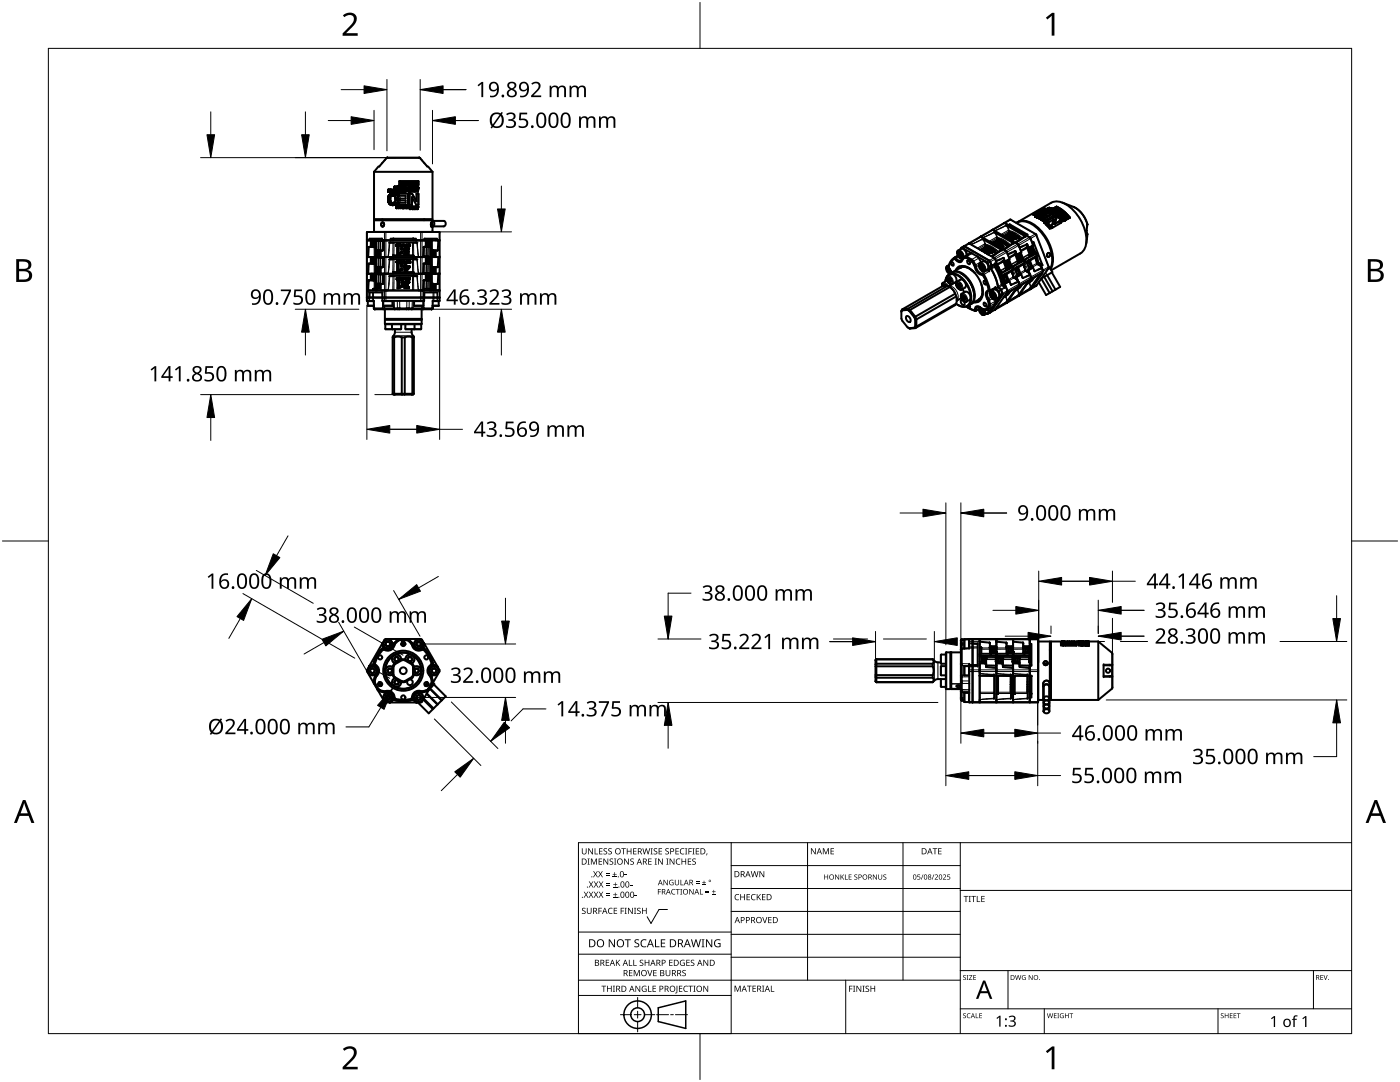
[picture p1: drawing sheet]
<svg xmlns="http://www.w3.org/2000/svg" width="279mm" height="216mm" viewBox="0 0 279 216" stroke-linecap="round" stroke-linejoin="round" font-family="sans-serif">
<g fill="none" stroke="#000" stroke-width=".4">
<path d="M74.6 34.3v9.4h11.7v-9.4M74.6 34.3h11.7M75.5 33.2l-.9 1.1M75.7 33.2h.1M77.1 31.6l-1.4 1.6M77.1 31.6h.1M77.2 31.5l-.1 .1M77.2 31.5h.1M77.4 39.8h.1M77.4 39.7h.1M77.4 39.8v.1M77.4 38h.1"/>
<path d="M77.4 39.7v.1M77.4 39.9h.1M77.4 39.6v.1M77.4 39.6h.1M77.4 39.9v.1M77.4 37.9h.1M77.4 40h.1M77.5 40h.1M77.5 37.9l-.1 .1M77.5 39.6h-.1M77.5 38.1v.1M77.5 38h.1"/>
<path d="M77.5 38l.1 .1M77.5 39.5h.1M77.5 39.5v.1M77.5 37.9h.1M77.5 38.2h.1M77.5 39.4v.1M77.5 38.2v.1M77.5 39.4h.1M77.5 39.3v.1M77.5 39.3h.1M77.5 37.9v.1M77.5 38.1h.1"/>
<path d="M77.5 39.2v.1M77.5 37.8h.1M77.5 38l.2 .1M77.5 37.8v.1M77.5 37.8l.2 .1M77.5 39.2h.1M77.6 39.2h-.1M77.6 38.1h.1M77.6 39.1v.1M77.6 39.2h.1M77.6 37.9h-.1M77.6 39.1h.1"/>
<path d="M77.6 38.2h.1M77.6 37.9h.1M77.6 39v.1M77.6 39h.1M77.7 37.9h.1M77.7 38.2h-.1M77.7 38.1v.1M77.7 39h-.1M77.7 38.2h.1M77.7 39h.1M77.7 37.9v.1M77.7 38h.1"/>
<path d="M77.7 38.9h.1M77.7 38.9v.1M77.7 38.1h.1M77.7 38.2l-.2 .1M77.7 37.9l.1 .1M77.8 38.9h-.1M77.8 38.9h.1M77.8 38h.1M77.8 38h-.1M77.8 37.9h.1M77.8 37.9v.1M77.8 38.1l.1 .1"/>
<path d="M77.8 38.1v.1M77.8 38l.1 .1M77.8 38.8v.1M77.8 38.2h.1M77.8 38.2v.1M77.8 38.8h.1M77.8 38.2l.1 .1M77.8 38.3h.3M77.9 39.8h.1M77.9 39.7v.1M77.9 39.7h.1M77.9 39.8v.1"/>
<path d="M77.9 39.6v.1M77.9 39.9h.1M77.9 39.6h.1M77.9 38h.1M77.9 37.9v.1M77.9 39.9v.1M77.9 38.8h-.1M77.9 38.1h.1M77.9 40h.1M77.9 37.9h.1M77.9 39.5v.1M77.9 37.8h.1"/>
<path d="M77.9 37.8l.2 .1M77.9 37.8l-.1 .1M77.9 39.5h.1M77.9 38.8h.1M77.9 38.2h.1M77.9 38.7v.1M77.9 38.7h.1M77.9 38l.2 .1M78 38.7h-.1M78 38.1h.1M78 38.7h.1M78 38.2h.1"/>
<path d="M78 37.9h.1M78 38.1v.1M78 37.9v.1M78 38h.1M78.1 38.7h-.1M78.1 38.2v.1M78.1 38.1h.1M78.1 38.7h.1M78.1 38.1v.1M78.1 38.2h.1M78.1 37.9v.1M78.1 38h.1"/>
<path d="M78.1 38.6v.1M78.2 37.8h.3v.5h-.3l.2-.1-.2-.1 .2-.2zM78.2 37.8v.1M78.2 39.1l-.3 .4M78.2 38.6l-.1 .1M78.2 38.6h-.1M78.2 39.1h.1M78.2 38.6h.1M78.2 39v.1M78.3 39h-.1M78.3 38.6h-.1M78.3 38.6h.1"/>
<path d="M78.3 39h.1M78.4 38.6h-.1M78.4 39h-.1M78.4 38.6h.1M78.4 39h.1M78.5 38.6h.1M78.5 39h.1M78.5 37.8h.3v.5l-.1-.4zM78.6 38.6h.1M78.6 39h.1M78.6 39v.1M78.6 39.1h.1"/>
<path d="M78.7 38.6h.1M78.7 39.1h.1M78.7 38.6v.1M78.7 38.7h.1M78.7 37.2l.1 .1M78.7 37.2l.2 .2M78.7 37.5h.1M78.7 37.5l.1 .1M78.8 37.3h.1M78.8 37.3v.1M78.8 38.7h.1M78.8 37.6h.1"/>
<path d="M78.8 37.4h.1M78.8 39.1v.1M78.8 37.5h.1M78.8 37.6v.1M78.8 39.2h.1M78.8 37.7h.1M78.8 37.4v.1M78.8 39.2l.2 .3M78.8 37.5v.1M78.9 37.6h.1M78.9 38.7h.1M78.9 37.5h-.1"/>
<path d="M78.9 37.4h.1M78.9 37.5h.1M78.9 37.4l.2-.2v.5h-.3M78.9 37.8l.1 .2h.2l.1-.2v.5l-.1-.2-.3 .2zM78.9 37.5l.1 .1h-.1M78.9 38.7l.1 .1M79 39.5h.1M79 38.8h.1M79 39.5v.1M79 40l-.1 .3M79 40h.1M79 39.6h.1"/>
<path d="M79 39.6v.1M79 39.9v.1M79 39.8v.1M79 39.7h.1M79 39.7v.1M79 39.8h.1M79.1 38.8v.1M79.1 38.9h.1M79.1 38.9l.3 .4M79.2 37.4h.1M79.2 37.5h.1M79.2 37.5v.1"/>
<path d="M79.2 37.4v.1M79.2 37.3h.1M79.2 37.6h.1M79.2 37.3v.1M79.2 37.6l.1 .1M79.3 37.6h.1M79.3 37.5h.1M79.3 37.4v.1M79.3 37.2v.1M79.3 37.4h.1M79.3 37.6v.1M79.3 37.7h.1"/>
<path d="M79.3 37.5v.1M79.3 37.2h.1M79.3 37.3h.1M79.3 38h.1M79.3 37.9v.1M79.3 37.9h.1M79.3 38l.1 .1M79.3 38.2h.1M79.3 38.2l.1 .1M79.4 37.9h-.1M79.4 37.9h.1M79.4 38.1h.1"/>
<path d="M79.4 37.2h-.1M79.4 37.3h-.1M79.4 37.3h.1M79.4 37.6h.1M79.4 38.7h2v2.2h-2M79.4 38.7h.1M79.4 37.2h.1M79.4 38.3h.1M79.4 39.3h.1M79.4 39.3v.1M79.4 37.7h.1M79.4 39.4h.1"/>
<path d="M79.4 38h.1M79.4 37.9v.1M79.4 37.8l.3 .1M79.4 37.8h.1M79.4 37.8v.1M79.4 38l.2 .1M79.4 39.4v.1M79.4 38.2h.1M79.4 39.5h.1M79.4 39.5v.1M79.4 39.6h.1M79.4 39.9l-.1 .6"/>
<path d="M79.4 38.7l.1 .1M79.4 37.2l.1 .1M79.5 39.6v.1M79.5 39.9h-.1M79.5 39.7h.1M79.5 39.8v.1M79.5 37.7h-.1M79.5 39.8h.1M79.5 39.7v.1M79.5 37.9h-.1M79.5 37.6h-.1M79.5 37.3h.1"/>
<path d="M79.5 37.5v.1M79.5 37.5h.1M79.5 37.3v.1M79.5 38.8h.1M79.5 37.6v.1M79.5 37.4h.1M79.5 37.9h.1M79.5 37.4v.1M79.5 37.6h.1M79.5 38.1h.1M79.5 38.2h.1M79.5 38.8l.1 .1"/>
<path d="M79.5 37.3v.3M79.6 38.2h-.1M79.6 38.9h.1M79.6 37.9h.1M79.6 38.1v.1M79.6 38.2h.1M79.6 37.9v.1M79.6 38h.1M79.6 38.9v.1M79.6 38.3h-.2M79.6 39h.1M79.6 38.2v.1"/>
<path d="M79.6 38.1h.1M79.6 39l.1 .1M79.6 38.1l.1 .1M79.7 37.9h.1M79.7 38.2h-.1M79.7 39v.1M79.7 38.2h.1M79.7 37.9v.1M79.7 39.1h1.3v.5h-1.2M79.7 39.1h.1M79.7 38h.1M79.7 36.1h3.8v.8h-3.8z"/>
<path d="M79.8 36.2h3.7v.7h-3.7M79.8 37.2v.4l-.2 .1h.4l-.2-.1v-.4v.4M79.8 37.9h.1M79.8 37.9l-.1 .1M79.8 40h1.2v.5h-1.3M79.8 40h.1M79.8 39.9v.1M79.8 39.6h.1M79.8 39.9h.1M79.8 39.6v.1M79.8 39.7h.1M79.8 39.8v.1"/>
<path d="M79.8 39.8h.1M79.8 39.7v.1M79.8 37.9v.4l-.1-.3M79.9 37.9h-.1M79.9 37.9h.1M79.9 37.8l-.1 .1M79.9 37.8h.1M79.9 36.3l.2 .4-.2 .1zM80 37.8h.1M80 37.9h.1M80 37.9v.1M80 37.8l.1 .1"/>
<path d="M80 38h.1M80 37.4v.1M80 37.4h.1M80 37.5l.1 .1M80 37.5h.1M80.1 37.9h.1M80.1 37.3h.1M80.1 37.6h.1M80.1 37.3l-.1 .1M80.1 37.6v.1M80.1 37.9v.4l-.1-.3M80.1 37.5h.1"/>
<path d="M80.1 37.4v.1M80.1 37.2v.1M80.1 37.4h.1M80.1 37.7h.1M80.1 37.5l.1 .1M80.1 37.2h.1M80.2 37.3h-.1M80.2 37.6h.1M80.2 37.7h.1M80.2 36.5h.1M80.2 36.4v.1M80.2 37.9l.1 .1"/>
<path d="M80.2 37.2h-.1M80.2 38.2h.1M80.2 38.1v.1M80.2 37.9h.1M80.2 37.3h.1M80.2 36.5v.1M80.2 37.9v.1M80.2 38.1h.1M80.2 36.4h.1M80.2 37.2h.1M80.2 36.6h.1M80.2 36.3v.1"/>
<path d="M80.2 38h.1M80.2 38.2l.1 .1M80.2 36.3h.1M80.3 37.2h.1M80.3 36.5h.1M80.3 38.3h.1M80.3 38h.1M80.3 38l-.1 .1M80.3 36.3h-.1M80.3 37.6h-.1M80.3 37.7h-.1M80.3 37.3h.1"/>
<path d="M80.3 36.6h.1M80.3 36.4v.1M80.3 37.7h.1M80.3 38.1v.1M80.3 38.1h.1M80.3 36.3h.1M80.3 37.6h.1M80.3 36.4h.1M80.3 38.2h.1M80.3 37.2l.1 .1M80.3 37.5v.1M80.3 37.5h.1"/>
<path d="M80.3 37.3v.1M80.3 37.6v.1M80.3 38l.3-.2v.5h-.3M80.3 37.4h.1M80.3 37.4v.1M80.3 38.1l.2 .1h-.2M80.4 36.4h.1M80.4 37.6h-.1M80.4 36.6h-.1M80.4 36.5h-.1M80.4 37.3h.1M80.4 36.3h.1"/>
<path d="M80.4 37.6l-.1 .1M80.4 36.6h.1M80.4 36.5h.1M80.4 36.3v.1M80.4 36.5v.2h-.2l.2-.1M80.4 37.3v.3M80.4 37.6h.1M80.5 36.5h.1M80.5 36.4v.1M80.5 36.4h.1M80.5 36.5l.1 .1M80.6 36.6h.1"/>
<path d="M80.6 36.7h.1M80.6 36.3l-.1 .1M80.6 36.3h.1M80.6 36.5h.1M80.6 36.4v.1M80.6 38h.1M80.6 36.4h.1M80.6 37.9v.1M80.6 37.9h.1M80.6 38v.1M80.6 38.2h.1M80.6 38.1v.1"/>
<path d="M80.6 38.1h.1M80.7 37.9h-.1M80.7 36.4h.1M80.7 36.3h.1M80.7 36.4h-.1M80.7 36.3h-.1M80.7 36.7h-.1M80.7 36.6h-.1M80.7 37.9l.3-.1v.5h-.3M80.7 37.9h.1M80.7 36.7h.1M80.7 38.2v.1"/>
<path d="M80.7 38.3h.1M80.7 36.5h.1M80.7 36.4v.1M80.7 36.6h.1M80.7 38h.1M80.7 36.6v.1M80.7 36.3l.1 .1M80.7 38.1h.1M80.7 38.2h.1M80.7 37.4l-.1 .3h-.1v-.5l.1 .3 .1-.3 .2 .3M80.7 37.4h.1M80.7 37.4l.1 .3h.2v-.5l-.1 .3"/>
<path d="M80.7 38.1h.2l-.1 .1M80.8 38.2h.1M80.8 37.9h-.1M80.8 36.4h.1M80.8 36.7h-.1M80.8 36.6v.1M80.8 37.9h.1M80.8 37.9l.1 .1h-.2M80.8 36.4v.1M80.8 36.6h.1M80.8 38.1h-.1M80.8 36.5h.1"/>
<path d="M80.8 36.5v.1M80.9 37.5h.1M81 36.3l.1 .4-.1 .1zM81.1 36.7h.1M81.2 36.5h.2zM81.3 37.8h.1M81.3 37.8v.1M81.3 37.7v.1M81.3 37.7h.1M81.3 37.9h.1M81.3 37.9v.1M81.3 37.6v.1"/>
<path d="M81.3 37.6h.1M81.3 38h.1M81.3 38l.3 .3M81.5 37.8h.1M81.5 37.8v.1M81.5 37.7v.1M81.5 37.7h.1M81.5 37.6h.1M81.5 37.6v.1M81.5 37.9h.1M81.5 37.9l.1 .1M81.5 37.5h.1"/>
<path d="M81.5 37.5v.1M81.5 37.2l-.2 .4M81.5 37.2h.1M81.6 38h.1M81.6 38v.1M81.6 36.3l.1 .4-.1 .1zM81.6 37.4l-.1 .1M81.6 37.4h.1M81.6 38.1h.1M81.6 38.3h.1M81.6 37.2h-.1M81.6 37.2h.1"/>
<path d="M81.7 37.4h-.1M81.7 38.1h.1M81.7 37.4h.1M81.7 37.2h-.1M81.7 37.2h.1M81.7 38.3h.1M81.7 36.7h.1M81.8 37.4h.1M81.8 37.4v.1M81.8 37.2h.1M81.8 38.3h-.1M81.8 38.3h.1"/>
<path d="M81.8 36.6v.1M81.8 36.6h.1M81.8 37.5h.1M81.8 36.7h.1M81.8 37.2l.1 .1M81.8 38.2v.1M81.8 38.2h.1M81.8 37.5v.2M81.8 37.9l-.1 .2M81.8 37.9h.1M81.8 37.7h.1M81.8 37.7v.1"/>
<path d="M81.8 37.8h.1M81.8 37.8v.1M81.9 36.5h-.1M81.9 37.3h.1M81.9 36.5h.1M81.9 36.7h.1M81.9 36.6h.1M81.9 36.6v.1M81.9 37.3l.1 .1M81.9 38.2h-.1M81.9 38.2h.1M81.9 36.5v.1"/>
<path d="M82 36.7h-.1M82 37.4h.1M82 36.7h.1M82 37.4v.1M82 37.5h.1M82 36.6v.1M82 36.6h.1M82 38l-.1 .2M82 38h.1M82 37.5v.1M82 37.6h.1M82 37.9v.1"/>
<path d="M82 37.9h.1M82 37.6v.1M82 37.8v.1M82 37.7h.1M82 37.8h.1M82 37.7v.1M82.1 36.7h-.1M82.1 36.7h.1M82.1 36.4l-.3-.1 .2 .1-.1 .1M82.1 36.4h.1M82.1 36.4l-.2 .1M82.1 36.6h.1"/>
<path d="M82.1 36.6v.1M82.1 37.6v.1M82.1 37.6h.1M82.1 37.7h.1M82.1 37.7l.3 .2M82.1 36.5h.1M82.1 36.5h.2h-.2M82.2 39.4v1.5h-.4v-2.2h.4l.9 1.4M82.2 39.4h.1M82.2 39.4l.9 1.5h.4v-2.2h-.4v1.4M82.3 37.6h.1M82.3 37.6v.1"/>
<path d="M82.3 37.7h.1M82.3 37.5h.1M82.3 37.5v.1M82.3 37.4h.1M82.3 37.7l.1 .1M82.3 37.4v.1M82.4 37.4h-.1M82.4 37.8h.1M82.4 37.4h.1M82.4 37.9h.1M82.5 37.2h.1M82.5 37.2l-.3 .1-.1 .3"/>
<path d="M82.5 37.8h.1M82.5 37.4h.1M82.5 37.4h-.1M82.5 37.4l.3 .1M82.5 37.8l.3-.1-.1 .6h-.6v-.2h.4l.1-.2M82.5 37.9h.1M82.5 37.9h-.1M82.5 36.3l.2 .4h.2l-.1-.1 .1-.2-.2-.1h.3v.4h-.4l-.1-.3-.1 .3zM82.5 36.4h.1M82.6 37.8h.1M82.6 37.8v.1M82.6 37.8l-.1 .1"/>
<path d="M82.6 37.2h.1M82.6 37.2l.1 .1M82.7 37.3l.1 .1M82.8 37.4v.1M82.8 37.4h.1M82.8 37.5h.1M82.9 37.6v.1M82.9 37.6h.1M82.9 37.7h.1M82.9 37.7l.3 .2M83 37.6h.1M83 37.6v.1"/>
<path d="M83 37.7h.1M83 36.3h.1M83 37.5h.1M83.1 37.7h.1M83.1 37.5l-.1 .1M83.1 36.3v.1M83.1 36.4h.1M83.1 36.4v.1M83.1 36.5h.1M83.1 36.7h.1M83.1 36.6v.1M83.1 37.4v.1"/>
<path d="M83.1 36.6h.1M83.1 37.7v.1M83.1 37.4h.1M83.1 36.5v.1M83.1 36.3h.1M83.1 37.8h.1M83.2 36.6h-.1M83.2 36.7h.1M83.2 36.5h.1M83.2 36.6h.1M83.2 36.6v.1M83.2 36.5l.1-.2v.4h-.1"/>
<path d="M83.2 37.2h.1M83.2 37.2l-.2 .1-.1 .3M83.2 37.4h-.1M83.2 37.8l.3-.1-.1 .6h-.5v-.2h.4v-.2M83.2 37.4l.3 .1M83.2 37.9h.1M83.3 37.8l-.1 .1M83.3 37.8h.1M83.3 37.8v.1M83.3 37.2h.1M83.3 37.2l.1 .1M83.4 37.3l.1 .1"/>
<path d="M83.4 37.3h.1M83.5 37.4v.1M83.5 37.4h.1M83.5 37.5h.1M83.6 31.5h-6.4M83.6 31.5h.1M83.7 31.5h.1M83.8 31.5h.1M83.8 31.5l.1 .1M83.9 31.6h.1M83.9 31.6l1.4 1.6M85.3 33.2h.1"/>
<path d="M85.4 33.2l.9 1.1M73.2 59.4h2.9M73.3 58l-.1 2h1.4v1.6M73.3 48v3.3M73.3 51.3v3.3M73.3 54.6v3.4M73.3 58h14.4M73.3 48h2.9M73.3 51.3h1.4M73.3 54.6h1.4M73.3 48v-1.7h14.4v1.7M73.5 51.2h.1"/>
<path d="M73.5 54.5v.1M73.5 57.9h.1M73.5 54.5h.1M73.5 51.2v.1M73.5 54.6h.1M73.5 51.3h.1M73.5 57.9v.1M73.5 58h.1M73.6 52.7h.1M73.6 49.3l-.1 1.9M73.6 52.7l-.1 1.8M73.6 56l-.1 1.9"/>
<path d="M73.6 49.3h.1M73.6 52.6h.1M73.6 56h.1M73.6 58.4h2.7M73.7 47.6h2.6M73.8 58.4l-.1 1M74.1 48l-.1 1.2M74.1 51.3l-.1 1.3M74.1 54.6l-.1 1.3M74.2 49.1v.1M74.2 52.5v.1M74.2 55.8v.1"/>
<path d="M74.2 48.8h.5M74.2 52.1h.5M74.2 55.5h.5M74.4 48.4l-.1 .1M74.4 51.7l-.1 .2M74.4 55l-.1 .2M74.4 49.2v.1M74.4 52.6h.1M74.4 55.9h.1M74.4 49.3h.1M74.5 57.7l-.1 .3M74.5 57.7h.1"/>
<path d="M74.5 57.7h.4M74.6 49.2v.1h-.2M74.6 52.6v.1l-.2-.1M74.6 55.9v.1l-.2-.1M74.7 46.2v.1M74.7 46.3h.1M74.8 48.5l-.5-.1v.3M74.8 51.8l-.5-.1v.3M74.8 55.1l-.5-.1v.4M74.8 48.5l-.1 .4M74.8 51.8l-.1 .4M74.8 55.1l-.1 .4"/>
<path d="M74.8 51.9l-.1 .2M74.8 48.5h-.4l-.2 .3M74.8 48.6l-.1 .2M74.8 51.8h-.4l-.2 .3M74.8 55.1h-.4l-.2 .4M74.8 55.3l-.1 .2M74.8 49.2h.1M74.8 52.5h.1M74.9 57.6l-.4 .1M74.9 49.2h.1M74.9 49.2l-1.3 .1M74.9 52.5h.1"/>
<path d="M74.9 52.6h-1.3M74.9 55.7l-.1 .2M74.9 55.9l-1.3 .1M74.9 54.7v3.3M74.9 49.1l-.1 .1M74.9 52.4l-.1 .1M74.9 48h-.6l-.2 .2 .1 1h.7M74.9 51.3h-.6l-.2 .2 .1 1h.7M74.9 54.7h-.6l-.2 .2 .1 1h.7M74.9 48v3.3M74.9 51.3v3.3M74.9 54.6v.1"/>
<path d="M74.9 51.3h11.1M74.9 54.6h11.1M75.2 48v10M75.3 50.1l-.1 .9 .2 .2M75.3 53.4l-.1 1 .2 .2M75.3 56.7l-.1 1 .2 .2M75.3 50.5h.5M75.3 50.5l.2 .3h.4M75.3 53.8h.5M75.3 57.1h.5M75.3 53.8l.2 .3h.4M75.3 57.1l.2 .4h.4"/>
<path d="M75.3 50h.7M75.3 53.4h.7M75.3 56.7h.7M75.3 50v.1M75.3 53.4h.1M75.3 56.7h.1M75.4 50.6v.3l.5-.1M75.4 53.9v.3l.5-.1M75.4 57.2v.3h.5M75.4 48.1h.9M75.4 51.4h.9M75.4 54.7h.9"/>
<path d="M75.4 50.7l.1 .2M75.4 54l.1 .2M75.4 57.4l.1 .1M75.5 48h.7M75.5 48v.1M75.5 51.3v.1M75.5 54.6v.1M75.5 51.3h.7M75.5 54.7h.9M75.7 56.7h.1M75.7 50h.1M75.7 53.3h.1"/>
<path d="M75.8 50.5l.1 .1M75.8 53.8l.1 .2M75.8 57.1l.1 .2M75.8 50.4l.1 .4M75.8 53.7l.1 .4M75.8 57l.1 .5M75.9 50l.1 .2M75.9 53.4l.1 .1M75.9 56.7l.1 .1M76 50h.1M76 53.4h.1M76 56.7h.1"/>
<path d="M76 50l.1 1.3M76 53.3l.1 1.3M76 56.7l.1 1.3M76 51.2l-.7 .1M76 54.6h-.7M76.2 44.4a.35 .35 0 0 1 .5 .4 .35 .35 0 0 1-.5 .3l-.1-.4zM76.2 47.6v.3M76.2 47.9h.1M76.2 51.3h.1M76.2 54.7h.1M76.2 48v.1M76.2 51.3v.1"/>
<path d="M76.2 48h.1M76.2 51.4h.1M76.2 48l.1 .1M76.2 48h.2M76.2 51.4h.2M76.3 47.9v.1M76.3 48h-.1M76.3 51.3h-.1M76.3 54.6h-.1M76.3 48h.1M76.3 51.3h.1M76.3 54.6h.1"/>
<path d="M76.3 50l-1-.1v.2M76.3 53.3l-1-.1v.3M76.3 56.7l-1-.1v.2M76.3 58.4v1M76.3 48h11.4M76.3 43.7v.3M76.3 59.4h11.4M76.3 45.2h.1M76.4 53.3h-.1M76.4 56.6l-.1 .1M76.4 49.9l-.1 .1M76.4 50h-.1"/>
<path d="M76.4 53.3h.1M76.4 56.6h.1M76.4 49.9v.1M76.4 48v1.9M76.4 51.4v1.9M76.4 54.7v1.9M76.4 49.9h.1M76.5 48h-.1M76.5 51.3l-.1 .1M76.5 54.6l-.1 .1M76.5 48h.1M76.5 51.4h.1"/>
<path d="M76.5 54.7h.1M76.5 48l-.1 1.9M76.5 51.4l-.1 1.9M76.5 54.7l-.1 1.9M76.5 51.3v.1M76.5 51.3h.1M76.5 54.6h.1M76.6 48h-.1M76.6 51.3h-.1M76.6 54.6h-.1M76.6 48h.1M76.6 51.3h.1"/>
<path d="M76.6 54.6h.1M77.5 40v.1M77.5 40.1h.1M77.5 40.1v.1M77.5 40.2h.1M77.5 40.2v.1M77.5 40.3h.1M77.5 40.3l.1 .1M77.6 40.4h.1M77.6 40.4v.1M77.6 40.5h.1M77.6 40.5l.1 .1"/>
<path d="M77.7 48.4h5.6M77.7 51.8h5.6M77.7 55.1h5.6M77.7 40.6h.1M77.7 40.6v.1M77.7 40.7h.1M77.8 40.7h.1M77.8 48.4h.6M77.8 51.8h.6M77.8 55.1h.6M77.8 40.7l.1 .1M77.9 40.8h.1"/>
<path d="M77.9 40v.1M77.9 40.1h.1M77.9 40.1v.1M77.9 40.2h.1M77.9 47.6h5.1M78 40.8h.1M78 40.2v.1M78 40.3h.1M78 40.8l.1 .1M78 40.3v.1M78 40.4h.1M78.1 40.9h.1"/>
<path d="M78.1 40.4h.1M78.1 40.4v.1M78.1 40.5h.1M78.2 40.5h.1M78.2 40.9h.1M78.3 40.9h.1M78.3 40.5h.1M78.4 40.9h.1M78.4 40.5h.1M78.4 47.7v.3M78.4 47.7h.1M78.4 51v.3"/>
<path d="M78.4 54.3v.3M78.5 40.9h-.1M78.5 51h.1M78.5 54.3h.1M78.5 47.6l-.1 .1M78.5 40.5h-.1M78.5 40.5h.1M78.5 47.6h.1M78.5 51h3.9M78.5 54.3h3.9M78.5 40.9h.1M78.6 40.9h-.1"/>
<path d="M78.6 40.5h-.1M78.6 51h-.1M78.6 47.6h-.1M78.6 54.3h-.1M78.6 40.5h.1M78.6 40.9h.1M78.7 40.5h-.1M78.7 40.4v.1M78.7 40.4h.1M78.8 40.4h-.1M78.8 40.4h.1M78.8 40.9h-.2"/>
<path d="M78.8 40.3v.1M78.8 40.8v.1M78.8 40.3h.1M78.9 40.3h.1M78.9 40.3h-.1M78.9 40.8h-.1M78.9 40.8h.1M79 40.7l-.1 .1M79 40.7h.1M79.1 40.7h.1M79.1 41.3h.1M79.1 41.2v.1"/>
<path d="M79.1 41.2h.1M79.1 41.4h.1M79.1 41.4l.1 .1M79.1 41.4v.1M79.1 41.3v.1M79.1 41.5h.1M79.1 48.9h.1M79.1 49h.1M79.1 49.1h.1M79.1 49v.1M79.1 48.8v.1M79.1 48.8h.1"/>
<path d="M79.2 41.3h.1M79.2 49h.1M79.2 41.2h-.1M79.2 41.2h.1M79.2 55.8h.1M79.2 48.8h-.1M79.2 52.2h.1M79.2 52.2l.2-.1-.1 .2M79.2 52.3h.1M79.2 41.5h.1M79.2 52.3v.1M79.2 48.9h.1"/>
<path d="M79.2 52.4h.1M79.2 41.4h.1M79.2 49h-.1M79.2 48.8h.1M79.2 52.2v.1M79.2 55.7h.1M79.2 55.7v.1M79.2 40.5l-.1 .2M79.2 55.8v-.3v.3M79.3 48.9h.1M79.3 40.5h.1M79.3 48.8h.1"/>
<path d="M79.3 41.3v.1M79.3 52.4h.1M79.3 48.9v.2h-.2M79.3 52.3h-.1M79.3 52.3h.1M79.3 41.2v.1M79.3 41.5h.1M79.3 41.4h.1M79.3 54.2h.1M79.3 41.4l-.1 .1M79.3 41.3h.1M79.3 50.8h.1"/>
<path d="M79.3 52.2h-.1M79.3 52.2h.1M79.3 41.5h-.1M79.3 55.6h.1M79.3 55.6v.1M79.3 41.2h.1M79.3 48.8v.1M79.3 55.7h.1M79.3 52.3l.1 .1M79.3 55.5v.1M79.3 55.5h.1M79.4 41.4h.1"/>
<path d="M79.4 55.7h.1M79.4 57.5h.1M79.4 41.2h.1M79.4 52.4h-.1M79.4 52.4h.1M79.4 41.4l-.1 .1M79.4 48.9v.1M79.4 48.9h.1M79.4 40.9h.1M79.4 55.7v.1M79.4 49h.1M79.4 55.5h-.1"/>
<path d="M79.4 49v.1M79.4 55.5h.1M79.4 55.6h.1M79.4 55.8h.1M79.4 55.6v.1M79.4 49.1h.1M79.4 55.5v.1M79.4 41.2v.1M79.4 41.5h.1M79.4 52.3h.1M79.4 52.3l.1 .1M79.4 52.2v.1"/>
<path d="M79.4 40.8h.1M79.4 40.8v.1M79.5 41.2h.1M79.5 52.2h-.1M79.5 49.1h.1M79.5 41.2h-.1M79.5 48.9h-.1M79.5 55.5h-.1M79.5 55.5h.1M79.5 55.4l-.1 .1M79.5 55.4v.1M79.5 55.7h.1"/>
<path d="M79.5 41.5h.1M79.5 48.9h.1M79.5 52.2h.1M79.5 49h.1M79.5 52.3h.1M79.5 52.1v.1M79.5 52.2v.1M79.5 48.8v.1M79.5 48.8h.1M79.5 55.8h.1M79.5 52.4h.1M79.5 48.8l-.1 .1"/>
<path d="M79.5 55.5v.1M79.5 41.5h-.1M79.5 55.6h.1M79.5 55.6v.1M79.5 41.2l-.2 .1M79.6 49h-.1M79.6 52.4h.1M79.6 41.2h-.1M79.6 48.9h.1M79.6 52.2h.1M79.6 52.2h-.1M79.6 52.1h-.1"/>
<path d="M79.6 52.1h.1M79.6 41.2h.1M79.6 49.1h-.1M79.6 48.9l-.1 .1M79.6 49.1h.1M79.6 48.8h.1M79.6 55.5h.1M79.6 55.7h-.1M79.6 53.9v-1.1h-.3v1.4M79.6 53.9h.1M79.6 53.9l.2-.1 .1 .2M79.6 55.5v.1"/>
<path d="M79.6 55.7h.1M79.6 50.5v-1h-.3v1.3M79.6 50.5h.1M79.6 50.5h.2l.1 .2-.6 .1M79.6 55.6h.1M79.6 55.6v.1M79.6 49v.1M79.6 41.2v.1M79.6 41.5h.1M79.6 52.3v.1M79.6 49h.1M79.6 52.3h.1"/>
<path d="M79.6 52.2v.1M79.6 41.4v.1M79.6 48.9v.1M79.6 41.3h.1M79.6 57.2v-1.1h-.2v1.4M79.6 57.2h.1M79.6 57.2l.3-.1v.3l-.5 .1M79.7 55.6h.1M79.7 55.7h.1M79.7 55.5h.1M79.7 41.3h.1M79.7 41.4h.1"/>
<path d="M79.7 41.3v.1M79.7 41.4h-.1M79.7 55.7v.1M79.7 52.2h.1M79.7 52.4h-.1M79.7 52.4h.1M79.7 55.5h-.1M79.7 40.5l-.3 .3M79.7 40.5h.1M79.7 55.8h.1M79.7 41.2h.1M79.7 48.9h.1"/>
<path d="M79.7 52.2v.1M79.7 48.9v.1M79.7 52.3h.1M79.7 49.1h.1M79.7 41.2v.2M79.7 48.8h.1M79.7 55.6v.1M79.7 48.8v.1M79.7 49h.1M79.7 55.5v.1M79.7 41.4l-.1 .1M79.7 49v.1"/>
<path d="M79.7 52.2l.1 .1M79.8 49h.1M79.8 52.2h-.1M79.8 52.3h.1M79.8 48.9h-.1M79.8 48.9h.1M79.8 48.8h.1M79.8 55.7h-.1M79.8 55.5h-.1M79.8 52.2h.1M79.8 52.4h.1M79.8 48.8h-.1"/>
<path d="M79.8 55.5h.1M79.8 55.6h.1M79.8 55.7h.1M79.8 49.1h.1M79.8 55.8h-.1M79.8 55.8h.1M79.8 52.1v.1M79.8 52.3v.1M79.8 52.1h.1M79.8 55.6v.1M79.8 55.5v.1M79.9 55.5h.1"/>
<path d="M79.9 48.9h.1M79.9 48.9h-.1M79.9 52.4h.1M79.9 48.8h.1M79.9 52.3h.1M79.9 49.1h-.1M79.9 55.7h.1M79.9 49h.1M79.9 49h-.1M79.9 52.1h-.1M79.9 54h.1M79.9 49.1h.1"/>
<path d="M79.9 54l-.6 .2M79.9 52.1h.1M79.9 52.2h-.1M79.9 52.2h.1M79.9 55.5v.1M79.9 41.5l-.1-.3v.3h.4l-.1-.3-.2 .3M79.9 55.6v.1M79.9 55.6h.1M79.9 52.3v.1M79.9 52.2v.1M79.9 48.9v.1M79.9 55.8h.1"/>
<path d="M79.9 55.5l.1 .2M79.9 55.5v.3M79.9 52.1l.1 .1M80 52.2h.1M80 52.4h-.1M80 52.4h.1M80 52.3v.1M80 52.3h.1M80 52.2v.1M80 49.1h.1M80 55.7h.1M80 55.7l-.1 .1"/>
<path d="M80.1 52.4h.1M80.1 53.5h.3v.3h-.3zM80.1 53.1v-.3h.3v.3M80.1 53.1h.1M80.1 53.1h.3M80.1 49.5h.3v.3h-.3zM80.1 50.5h.1M80.1 50.2h.3v.3h-.3zM80.1 49.8h.1M80.1 55.6h.1zM80.1 55.6h.1M80.1 49.1h-.1"/>
<path d="M80.1 49.1l-.1-.3v.3M80.1 56.4h.1M80.1 56.9h.3v.3h-.3zM80.1 56.1h.3v.3h-.3zM80.1 48.9l.2 .1zM80.1 49h.1M80.1 52.4v-.3v.3M80.1 49v.1M80.1 55.7v.1M80.2 49v.1M80.2 52.4h.1M80.2 55.7h.1"/>
<path d="M80.2 52.4h-.1M80.2 52.2l.1 .1zM80.3 41.3h.1M80.3 41.3v.1M80.3 41.4h.1M80.3 41.4v.1M80.3 41.5h.1M80.3 41.2v.1M80.3 41.2h.1M80.3 55.5l.1 .2-.1 .1zM80.3 49.1h.1M80.3 48.8l.2 .3h-.2z"/>
<path d="M80.4 41.4v.1M80.4 41.2h-.1M80.4 41.2l-.1 .1M80.4 41.5h.1M80.4 41.2h.1M80.4 52.4h.1M80.5 41.5h-.1M80.5 55.6h.1M80.5 55.5v.1M80.5 55.5h.1M80.5 41.5h.1M80.5 41.2h.1"/>
<path d="M80.5 52.4l-.1-.3v.3M80.5 52.4h.1M80.5 41.2v.1M80.5 41.3v.1M80.5 41.4h.1M80.6 41.2h.1M80.6 41.5h-.1M80.6 41.2v.1M80.6 55.5l-.1 .3 .2-.2M80.6 55.7h.1M80.6 55.6v.1M80.6 55.5h.1"/>
<path d="M80.6 55.6h.1M80.6 55.5l.1 .1M80.6 41.3h.1M80.6 41.4h.1M80.6 41.4v.1M80.6 41.3v.1M80.6 52.1l.2 .1-.1 .2zM80.6 49h.1M80.6 49.9v.1M80.6 49.9h.1M80.6 50h.1M80.6 49.8h.1"/>
<path d="M80.6 50.1h.1M80.7 41.3h.1M80.7 41.2h-.1M80.7 50.1h.1M80.7 41.3v.1M80.7 41.4v.1M80.7 41.5h.1M80.7 41.4h.1M80.7 49l-.1 .1M80.7 52.3h.1M80.7 41.2h.1M80.7 50.1l.1 .2"/>
<path d="M80.7 41.2h.3v.3h-.3M80.7 48.9l-.1 .1M80.7 48.9h.1M80.7 56.5v.1M80.7 56.5h.1M80.7 56.6h.1M80.7 56.7h.1M80.7 49.6l-.1 .2M80.7 49.6h.1M80.7 56.7l.1 .1M80.7 55.6h.1M80.7 41.4h.2l-.1 .1"/>
<path d="M80.8 52.2l-.1 .1M80.8 52.2h.1M80.8 41.4h-.1M80.8 41.5h.1M80.8 49.6h-.1M80.8 50.3h.1M80.8 41.2l.1 .1h-.2M80.8 56.3l-.1 .2M80.8 41.2h-.1M80.8 55.6h.1zM80.8 49.6h.1M80.8 48.9h.1"/>
<path d="M80.8 48.9l-.3-.1 .1 .3M80.8 48.9l-.2 .2M80.8 41.2h.1M80.8 41.4h.1M80.8 56.8h.1M80.8 56.3h.1M80.8 48.9l.1 .1zM80.8 56.2v.1M80.8 56.8v.1M80.8 56.9h.1M80.8 52.2l-.1 .2M80.8 56.2h.1"/>
<path d="M80.9 49.5l-.1 .1M80.9 52.2l.1 .1zM80.9 49.5h.1M80.9 56.9h.1M80.9 49.9v.1M80.9 49.9h.1M80.9 50.3h.1M80.9 50h.1M80.9 49.8h.1M81 49.8l-.1 .1M81 49.5h-.1M81 49.8h-.1"/>
<path d="M81 50.3h.1M81 50v.1M81 50.3v.1M81 50.3l.1 .1M81 56.1l-.2 .1M81 56.5h.1M81 56.5v.1M81 56.9h.1M81 55.8h.1M81 56.6h.1M81 49.8h.1M81 56.1h.1"/>
<path d="M81 56.9l-.3 .4v.2h.9v-.3h-.5M81 49.5h.1M81 50.1h.1M81 56.6v.1M81 52.3h.1M81 41.4h.1M81 49.7v.1M81 41.3v.1M81 41.3h.1M81 50.4h.1M81 41.4l.1 .1M81 49.4v.1"/>
<path d="M81 56.7h.1M81 49.7h.1M81 49.1h.1M81 41.2v.1M81 54.2h.1M81 56.4h.1M81 56.4v.1M81 49.4h.1M81.1 49.7l-.1 .1M81.1 41.5h.1M81.1 41.2h-.1M81.1 41.2h.1"/>
<path d="M81.1 56.1h-.1M81.1 55.5h.1M81.1 55.5l-.1 .3M81.1 55.5l.1 .3M81.1 49.7h-.1M81.1 49.4h-.1M81.1 56.4h-.1M81.1 49.7h.1M81.1 53.8h.1M81.1 53.3h.1M81.1 53.3v.5M81.1 56.7h.1"/>
<path d="M81.1 41.3v.1M81.1 56.1h.1M81.1 52.4h.1M81.1 41.3h.1M81.1 50.1h.1M81.1 57.2h.1M81.1 49.4h.1M81.1 50.4h.1M81.1 56.4h.1M81.1 48.9l-.1 .2M81.1 48.9h.1M81.1 48.9l.2 .2"/>
<path d="M81.1 41.4v.1M81.1 41.2v.1M81.2 49.7h.1M81.2 41.5h.1M81.2 56.7h.1M81.2 49.7h-.1M81.2 50.4h-.1M81.2 50.4h.1M81.2 56.4h-.1M81.2 41.2h-.1M81.2 49.4h-.1M81.2 41.2h.1"/>
<path d="M81.2 52.2h.1M81.2 52.2l-.1 .2M81.2 52.2l.1 .2M81.2 56.4h.1M81.2 56.1h.1M81.2 56.1h-.1M81.2 50.1h.1M81.2 49.4h.1M81.2 41.2l.1 .1M81.2 56.7h.2v.2M81.2 55.8h.1M81.2 55.8l-.1-.3-.1 .3"/>
<path d="M81.2 50.3v.1M81.2 50.3h.1M81.3 50.1h-.1M81.3 41.2h.1M81.3 49.7h.1M81.3 41.5h-.1M81.3 41.3h.1M81.3 41.4l-.1 .1M81.3 56.1h.1M81.3 50.3h-.1M81.3 41.5h.1M81.3 49.4l.2 .1"/>
<path d="M81.3 41.4h.1M81.3 41.3v.1M81.3 49.1h.1M81.3 49.1l-.2-.3-.1 .3M81.3 56.4h.1M81.3 49.4v.1M81.3 50.3h.1M81.3 50.3v.3h-.6v.2h.8M81.3 49.5h.2M81.3 56.1l.2 .1M81.3 50.1h.1M81.3 41.2v.1"/>
<path d="M81.3 52.4h.1M81.3 52.4l-.2-.3v.3M81.3 49.8h.1M81.4 49.8h.1M81.4 41.4h.1M81.4 56.4h.1M81.4 41.4l-.1 .1M81.4 50.1h-.1M81.4 41.3h.1M81.4 41.3v.1M81.4 50h.1M81.4 50l.2 .2"/>
<path d="M81.4 56.4v.1M81.4 56.5h.1M81.4 41.2h.1M81.4 41.4v.1M81.4 41.2v.1M81.4 55.5h.1M81.4 55.6h.1M81.4 55.5h-.1h.2v.3M81.4 56.9h.1M81.4 55.6l-.1 .2h.2M81.4 55.5l-.1 .1h.1M81.4 41.5h.1"/>
<path d="M81.4 56.9l-.3 .3M81.4 53.3h.1M81.4 53.3h-.3M81.4 53.3l-.3 .5M81.5 56.5h.1M81.5 49.8v.1M81.5 56.2h.1M81.5 49h.1M81.5 48.8h.1M81.5 48.8h-.2h.2v.3M81.5 48.8l-.2 .2h.2M81.5 49l-.2 .1h.2"/>
<path d="M81.5 41.3l-.1 .1M81.5 41.3h.1M81.5 56.2l.1 .1M81.5 55.8h.1M81.5 41.2h.1M81.5 41.2v.1M81.5 41.4v.1M81.5 41.4h.1M81.5 41.5h.1M81.5 41.4h.1l-.1 .1M81.5 41.3l.2-.1v.3h-.3M81.5 49.5l.1 .1"/>
<path d="M81.5 50.8h.1M81.5 52.2l-.1-.1h.2v.3M81.5 52.2h.1M81.5 52.3h.1M81.5 52.3l-.1 .1h.2M81.5 52.2h-.1l.1 .1M81.5 49.1h-.2M81.5 49.1h.1M81.5 49.5v.1M81.5 49.6h.1M81.5 56.2l.2 .1M81.6 55.6v.1"/>
<path d="M81.6 55.7h.1M81.6 50.2h.1M81.6 55.6h.1M81.6 50.2l-.1 .6M81.6 49h.1M81.6 52.4h.1M81.6 49.6h.1M81.6 55.7v.1M81.6 49.1h.1M81.6 48.9h.1M81.6 55.8h.1M81.6 56.3h.1"/>
<path d="M81.6 55.8h.2M81.7 55.7h.1M81.7 55.6h-.1M81.7 52.3v.1M81.7 49.6h.1M81.7 49.6l-.2 .3M81.7 52.3h.1M81.7 56.3h.1M81.7 49h.1M81.7 52.4h.1M81.7 49.1h.1M81.7 55.6h.1"/>
<path d="M81.7 55.6l-.2-.1 .1 .1M81.7 55.6l.1-.1v.3M81.7 52.2h.1M81.7 48.9v.1M81.7 48.9h.1M81.7 56.3l-.2 .2M81.7 48.9l.1-.1v.3M81.7 48.9l-.1-.1v.1M81.7 55.6v.1M81.7 52.4h.2M81.8 52.4h.1M81.8 52.3h-.1"/>
<path d="M81.8 52.3h.1M81.8 48.9h.1M81.8 48.9l-.1 .1M81.8 48.9h-.1M81.8 53.3l-.8 .9M81.8 53.3l-.1-.2h-.6v-.3h-.3l-.2 .5h.2v.9h.2M81.8 53.3h.1M81.8 52.2l.1-.1v.3M81.8 52.2h.1M81.8 52.2l-.2-.1 .1 .1M81.8 55.8h.1M81.8 52.3v.1"/>
<path d="M81.8 49.1h.1M81.9 52.4h.1M82.1 41.4h.1M82.1 41.2l.1 .2M82.1 41.2l.1 .3M82.1 41.4l.1 .3h.2M82.1 41.2l-.3 .5h.1l.2-.3M82.2 41.4v.1M82.2 41.5l.2 .2M82.4 47.6h.1M82.4 51h.1M82.4 54.3h.1"/>
<path d="M82.5 47.6h.1M82.5 51h.1M82.5 54.3h.1M82.5 47.6v.1M82.5 47.7h.1M82.5 54.3v.1M82.5 54.4v.2M82.5 47.7v.3M82.5 51v.3M82.5 48.4h.7M82.5 51.8h.7M82.5 55.1h.7"/>
<path d="M82.7 41.6h.1M83 41.2l-.3 .4M83 41.2h-.8l.1 .1h.5l-.5 .1 .4 .1-.3 .1 .1 .1h.3l-.1-.1M83.1 41.5h.2l-.3 .1zM83.1 40.1h.1M83.3 41.5l-.2-.3-.2 .4 .5 .1-.1-.1M83.3 41.6l.1 .1M83.3 41.6h.1M83.5 41.3h.1M83.5 41.3l-.2 .3M83.5 41.3l-.1-.1-.1 .3M84.4 51.3h.1"/>
<path d="M84.4 54.6h.1M84.4 57.9v.1M84.4 57.9h.1M84.5 51.2h.1M84.5 54.5h.1M84.5 57.9h.1M84.5 51.2l-.1 .1M84.5 54.5l-.1 .1M84.5 57.9h-.1M84.5 57.6h1.5M84.6 49.3l-.1 1.9M84.6 52.7l-.1 1.8"/>
<path d="M84.6 56l-.1 1.9M84.6 49.3h.1M84.6 52.7h.1M84.6 52.6h.1M84.6 56h.1M84.6 49.3l-.1 2M84.6 52.7l-.1 1.9M84.6 56l-.1 2M84.6 58.4h2.7M84.6 43.7v.3M84.7 58.4l-.1 1.6h-8.3v-.6M84.7 49.2l-.1 .1"/>
<path d="M84.7 52.6h-.1M84.7 55.9l-.1 .1M84.7 52.6l-.1 .1M84.7 48h-.1M84.7 51.2h.8M84.7 54.5h.1M84.7 54.5h.8M84.7 51.3h.1M84.7 54.6h.1M84.7 51.2h.1M84.7 54.5v.1M84.7 51.2v.1"/>
<path d="M84.7 54.6h.8M84.7 47.9v.1M84.7 47.9h.1M84.9 48l.1 1.2M84.9 51.3l.1 1.3M84.9 54.6l.1 .1M85 49.1l.1 .1M85 52.4l.1 .1M85 55.7l.1 .2M85 54.7v1.2M85 49.2h.1M85 52.5h.1"/>
<path d="M85 55.9h.1M85 49.2h.6M85 52.5h.6M85.1 48.5v.4M85.1 48.5l.4-.1 .1 .3M85.1 51.8v.4M85.1 51.8l.4-.1 .1 .3M85.1 55.1v.4M85.1 55.1l.4-.1 .1 .4M85.1 48.5h.4l.1 .3M85.1 48.6l.1 .2M85.1 51.8h.4l.1 .3"/>
<path d="M85.1 51.9l.1 .2M85.1 55.1h.4l.1 .4M85.1 55.3l.1 .2M85.2 49.2l.1 .1M85.2 52.6h.1M85.2 55.9l-.1 .1M85.2 48.8h.4M85.2 52.1h.4M85.2 55.5h.4M85.2 56h-.1M85.3 55.9l-.1 .1M85.3 49.3h.1"/>
<path d="M85.3 52.6h.1M85.3 55.9h.1M85.5 48.4v.1M85.5 51.7v.2M85.5 55v.2M85.5 51.2v.1M85.5 54.5v.1M85.6 48l.2 .2-.2 1M85.6 51.3l.2 .2-.2 1M85.6 54.7l.2 .2-.1 .7-.1 .3h-.6M85.6 48h-.6M85.6 51.3h-.6"/>
<path d="M85.6 54.6l-.6 .1M85.6 49.2h.1M85.6 52.5h.1M85.7 49.1v.2l-1-.1M85.7 52.5v.2l-1-.1M85.7 55.8v.2l-1-.1M85.8 48v10M86 48v3.3M86 51.3v3.3M86 54.6v3.4M86.1 45.2h.1M86.1 50h.6l.2 1-.2 .2h-.6"/>
<path d="M86.1 53.4h.6l.2 1-.2 .2h-.6M86.1 56.7h.6l.2 1-.2 .2h-.6M86.1 44.4v.8M86.1 44.4h.1M86.1 51.3h1.6M86.1 54.6h1.6M86.1 50.1v.1M86.1 53.4v.1M86.1 56.7v.1M86.2 50l-.1 .1M86.2 53.4h-.1M86.2 56.7h-.1"/>
<path d="M86.2 50.4v.4M86.2 53.7v.4M86.2 57v.5M86.3 46.3h-.1M86.3 46.2v.1M86.3 50.5h.4M86.3 53.8h.4M86.3 57.1h.4M86.3 50.5l-.1 .1M86.3 53.8l-.1 .2M86.3 57.1l-.1 .2M86.3 44v2.2"/>
<path d="M86.3 44h-11.7l.1 2.2M86.3 44a.76 .76 0 0 1 0 1.3M86.5 44.1h2.1a.57 .57 0 0 1 .3 .5 .57 .57 0 0 1-.3 .6h-2.1M86.5 50l-.2-.1 .1 .1M86.5 53.3h-.2h.1M86.5 56.7l-.2-.1 .1 .1M86.5 50h.1M86.5 53.3h.1M86.5 56.7h.1M86.5 57.9v.1M86.6 50.7v.2M86.6 54v.2"/>
<path d="M86.6 57.4v.1M86.7 50.6v.3l-.5-.1M86.7 53.9v.3l-.5-.1M86.7 57.2v.3h-.5M86.7 50.5l-.1 .3h-.4M86.7 53.8l-.1 .3h-.4M86.7 57.1l-.1 .4h-.4M86.8 50v.1M86.8 53.3v.2M86.8 56.7v.1M87 50l-.1 1.3M87 53.3l-.1 1.3"/>
<path d="M87 56.7l-.1 1.3M87.2 47.6h-2.5v.3M87.3 50h-1.2M87.3 53.3h-1.2M87.3 56.6l-1.2 .1M87.4 49.9l-.1 .1M87.4 53.3h-.1M87.4 56.6h-.1M87.4 56.6h.1M87.4 53.3h.1M87.4 48h.1M87.4 51.3h.1"/>
<path d="M87.4 54.6h.1M87.4 54.6l.1 .1M87.5 51.3h.1M87.5 54.7h.1M87.5 48h.1M87.5 51.3v.1M87.5 48l-.1 1.9M87.5 51.4h.1M87.5 51.4l-.1 1.9M87.5 54.7l-.1 1.9M87.7 48v3.3M87.7 51.3v3.3"/>
<path d="M87.7 54.6v3.4M87.7 58v2h-1.3M188.1 57.1l-8 4.6M188.3 57.1h.1M188.6 56.9l-.3 .2M188.6 56.9v.1M188.6 57l-.5 .1M188.6 57h.1M188.7 56.2a1.51 1.51 0 0 1 2.3-1.4 5.3 5.3 0 0 1 2.7 5.5 1.59 1.59 0 0 1-2.5 .6M188.7 56.2a1.46 1.46 0 0 1 2.2-1.3 5.2 5.2 0 0 1 2.7 5.4 1.47 1.47 0 0 1-2.3 .6l-.5-.3M188.7 57h.4M188.7 57h-.1"/>
<path d="M188.8 57l-.4-.2-.1 .3M189 56l-.9 .5-.1 .6M189 56v-.8l.8-.5a1.06 1.06 0 0 1 .9 1.6l-.6 .4M189 56h.1M189 56l.4 .5M189.1 53.9l.3 .4M189.1 57l.4 .3M189.1 57l-7.9 4.6M189.2 53.5h.2M189.2 53.5l-.1 .4M189.2 55.7l.2-.2 .3 .2 .2 .4-.2 .2-.3-.1M189.2 55.7l.2 .5"/>
<path d="M189.3 53.2h-.3a1.04 1.04 0 0 0 .5 1.5M189.3 53.1v.2M189.3 53.1l-.4 .1-.1 .4M189.3 53.3l.6 1.2M189.3 57.1l.3 .2M189.4 56.5h.1M189.4 56.5l.1 .1M189.4 52.9l-.4 .2M189.4 54.3h.3M189.4 54.7a2.26 2.26 0 0 1 3.3 .5 5.2 5.2 0 0 1 1.6 4.7l-.3 .5-.9 .7M189.4 54.6l.1 .1M189.4 53.5h.1"/>
<path d="M189.5 53.7l-.4 .2M189.5 53.7l.2 .4M189.5 53.6v.1M189.5 55.5l-.3 .2M189.5 55.6l.2 .4M189.5 56.6h.1M189.5 57.3l.7 .6 .4 .7M189.5 57.3l-7.9 4.6M189.6 55.6l.2 .5M189.6 56.6l.1 .1M189.7 56.7h.1M189.7 56l.1 .1"/>
<path d="M189.7 56l-.3 .2M189.7 54.1l-.3 .2M189.7 54.1h.1M189.8 54.1l-.1 .2zM189.8 56.7h.1M189.8 56.7l.1 .1M189.8 52.3l.5 .2v.5l-.5-.2zM189.8 56.1h.1M190 56.7h-.2M190 56.7l-.7 .4M190 56.7h.1M190.1 56.7h-.1"/>
<path d="M190.1 54.4v-.1a2.25 2.25 0 0 1 2.7 .8 5.3 5.3 0 0 1 1.6 4.8l-.6 .8M190.1 54.3l1.6-.9a2.56 2.56 0 0 1 2.9 1.1M190.5 51.6l.1 .1M190.5 51.6l-.7 .6-.5 1.1M190.5 51.4l-.6 .6-.6 1.1M190.5 51.4l.3 .2M190.5 51.4v.2M190.6 51.7a.94 .94 0 0 0 1.3 .5l.2-.4M190.6 58.6l.2 .6M190.6 58.6l-7.9 4.6M190.7 54a1.63 1.63 0 0 1 2.6-.6 5.7 5.7 0 0 1 2.6 6.1 1.45 1.45 0 0 1-1.6 .8M190.8 51.6a.81 .81 0 0 0 1.1 .3l.2-.2"/>
<path d="M190.8 51.6l-.2 .1M190.8 56.5v.3M190.8 56.5h.1M190.8 56.8h.1M190.8 59.2l-7.9 4.5M190.8 59.2l.2 .6M190.8 56.8l.5 .8 .6 .2M190.8 56.4l-.4 .1M190.8 56.4h.1M190.8 56.4v.1M190.9 56.3l-.1 .1M190.9 56.3h.1"/>
<path d="M190.9 56.3l.8-.5a1.06 1.06 0 0 1 .9 1.6l-.6 .4M191 59.7v.1M191 59.8l-.1 .2M191 50.5l.2-.5a1.1 1.1 0 0 1 1.1 1.4M191.1 56.8l.3-.2 .2 .5M191.1 56.8l.2 .4M191.1 56.8l.2-.2 .3 .2 .2 .4-.2 .2-.3-.2M191.1 51l-.7 .5M191.2 50.1a1 1 0 0 1 .8 1.5 1 1 0 0 1-.8-1.5zM191.2 50l.6-.4a1.1 1.1 0 0 1 1.1 1.4M191.3 50.8l.3 .4M191.3 50.4h.3"/>
<path d="M191.3 50.4l.4 .1M191.3 50.4v.4M191.4 53.2l-.5 .7M191.4 56.7l.3 .5M191.6 51.2h.3M191.6 57.1l.1 .1M191.6 57.1l-.3 .1M191.6 51.5l.5 .1M191.6 50.4h.1M191.6 49.8l.3-.4h.1l4.9 2.9 .5 1-.1 .6 .1 .2-.2-.2h-.4M191.6 50.6l-.3 .2M191.6 50.6l.3 .4"/>
<path d="M191.7 50.5l.2 .4v.3M191.7 50.5l-.1 .1M191.7 53.4l.6-.2 1.1 .3M191.7 57.2h.1M191.8 54.6a5.6 5.6 0 0 1 2.6 4.5M191.8 59.5l.3 .4M191.9 59.5l-1 .5M191.9 58.7l-.1 .8M191.9 58.7h.1M191.9 58.7l.7-.5a1.06 1.06 0 0 1 .9 1.6l-.6 .4M191.9 51v.2M191.9 51l-.3 .2"/>
<path d="M192 57.8h-.1M192 59.2l.3-.1 .2 .4M192 59.2l.2 .5M192 59.2l.2-.2 .3 .2 .2 .4M192.1 51.7v.1M192.1 51.6v.1M192.1 59.9h.1M192.1 59.9h-.2a.65 .65 0 0 0 .5 1l.1-.4-.1-.4M192.1 59.9l.3 .2M192.1 57.7l.3 .7M192.2 51.7l-.1 .1M192.2 51.5l-.1 .1"/>
<path d="M192.2 51.4v.3M192.2 51.4v.1M192.3 49.7l.4 .5 .2 .6M192.3 49.2l5.1 2.8 .5 1.1M192.3 49.2l-.4 .2M192.4 59.1l.3 .5M192.5 59.5l.2 .1M192.5 59.5l-.3 .2M192.6 51.4l-.4 .3M192.6 51.4h.2M192.6 51.2h.3M192.6 51.2v.2"/>
<path d="M192.6 51.2l-.4 .2M192.7 59.6l-.2 .3-.3-.2M192.8 51.4l1 .6M192.9 50.8h.1M192.9 51.2l-.1 .2M192.9 51.2l1 .6M193 53.3l-.7-.1-.6 .2M193.1 52l.4 .2v.5l-.4-.2zM193.2 50.8l-1 .6M193.2 50.8h.1M193.3 48.6l-1 .6M193.4 48.6h-.1"/>
<path d="M193.4 48.6h.1M193.4 48.6l5 2.9M193.5 53.6l.7 .5M193.8 52l.3 .3M193.9 51.8l.4 .3M193.9 51.8l-.1 .2M194 50.6l-.4-.1-.4 .3M194.1 52.3l.4 .7M194.3 52.2l-.2 .1M194.3 52.2l.4 .7M194.5 53l.1 .3M194.6 53.3l.2 .7a1.36 1.36 0 0 0 1.2 .8"/>
<path d="M194.7 52.9l-.2 .1M194.7 52.9l.1 .3M194.8 53.2l-.2 .1M194.8 53.2l.2 .7a1.18 1.18 0 0 0 1.1 .7M195 51.2l.8 1.2M195.3 59.8l-1.5 .9M195.3 53l.2-.5a1.06 1.06 0 0 1 1 1.6l-.5-.1M195.5 52.6a1 1 0 0 1 .9 1.5 1 1 0 0 1-.9-1.5zM195.5 52.5l.7-.3a1.06 1.06 0 0 1 .9 1.5l-.6 .4M195.6 53.3l.3 .4M195.7 52.9l.3 .1M195.7 52.9l-.1 .4"/>
<path d="M195.7 47.2l-2.3 1.4M195.7 47.2h.1M195.7 47.2l5.1 2.9M195.8 56.7a2.57 2.57 0 0 1-.5 3.1M195.9 49.9l.2 .1M195.9 49.9h.1M195.9 53.7h.3M196 53h.1M196 47.7l4 2.3M196 57.2l.1 .9M196 53.1l-.4 .2M196 53.1l.3 .4"/>
<path d="M196 53l.3 .4-.1 .3M196 53v.1M196 54.8l.2 .1M196.1 54.6l.3 .2M196.1 54.6l-.1 .2M196.1 50l-.1 .1M196.1 58.7l-.2 .6-.5 .4M196.1 58.2l-.3 1.1-.4 .5M196.2 54.9l.7 1.6 .4 1.4M196.3 50.1l.2-.1 .2 .1-.2 .1zM196.3 53.5l-.4 .2M196.3 53.5h.1"/>
<path d="M196.3 53.5l-.1 .2M196.4 54.8l.7 1.6 .4 1.5M196.4 54.8l-.2 .1M196.4 56.1l.4 .2v.5l-.4-.3zM196.5 49.4l-.8 .5M196.5 49.4h.1M196.5 49.4l.2 .1-.8 .4M196.5 50h.1M196.6 50.4h.1M196.6 50.4h.5M196.6 52.2a1.34 1.34 0 0 1 .7 1.1M196.7 49.2h.1"/>
<path d="M196.8 49.2v.1M196.8 49.3h.1M196.8 49.2h.1M196.8 49.8l.2-.2 .2 .2-.2 .1zM196.8 49.1l-.1 .1M196.8 49.1h.1M196.9 49.2h-.1M196.9 49.3h.1M196.9 49.2h.1M196.9 49.1v.1M196.9 50.5l.3 .3M196.9 50.5h.1"/>
<path d="M196.9 49.1h.1M196.9 49.2v.1M197 49.3h.1M197 49.1h.1M197 49.1h-.1M197 49.3h-.1M197 49.2h-.1M197 49.2h.1M197 50.2h.1M197 50.3h.1M197 49.4h.1M197 49.1v.1"/>
<path d="M197 50.1v.1M197 49.6h.1M197 49.2v.1M197 50.1h.1M197.1 49.3h.1M197.1 50.1h-.1M197.1 50.3h.1M197.1 49.2h.1M197.1 49.4h.1M197.1 50.1h.1M197.1 49.3h-.1M197.1 50.4h.1"/>
<path d="M197.1 59.7l.1 .3M197.1 50v.1M197.1 50h.1M197.2 49.3h.1M197.2 49.4h-.1M197.2 49.4h.1M197.2 49.2h-.1M197.2 49.2h.1M197.2 50h-.1M197.2 50h.1M197.2 60l.1 .7M197.2 49.3v.1"/>
<path d="M197.2 49.2l.1 .1M197.2 58a.74 .74 0 0 0-.4 1.2l.3 .5M197.2 58l.2 .1M197.3 49.2v.1M197.3 49.3h-.1M197.3 49.3h.1M197.3 59.6l-.2 .1M197.3 59.6l.1 .4M197.3 50.2v.1M197.3 50.2h.1M197.3 49.4v.1M197.3 50.3l.1 .1"/>
<path d="M197.3 50.3h.1M197.3 57.9l-.1 .1M197.3 50l-.2 .1M197.3 50h.3M197.3 50.4h.1M197.3 50h-.1M197.4 50.4h.1M197.4 50.2h-.1M197.4 50.2h.1M197.4 49.3l-.3 .1 .2 .1M197.4 49.3h.1M197.4 49.3l-.2 .1"/>
<path d="M197.4 50.4v.2l-.5-.1M197.4 49.4h.1M197.4 50h.1M197.4 50h-.1M197.4 60h-.2M197.4 60l.2 .7M197.4 58.1a.9 .9 0 0 0-.1 1.5M197.4 50h.2M197.5 50.2h.1M197.5 58.1h-.1M197.5 58.1h.1M197.5 49.6h.1"/>
<path d="M197.5 58.6l.2-.5a1.06 1.06 0 0 1 .9 1.6h-.5M197.5 58.6h.1M197.5 57.9l.1 .1M197.5 57.9h-.2M197.6 58l-.1 .1M197.6 50.2h.1M197.6 50h.1M197.6 48.3l.4 .1M197.6 49.4l-.1 .2M197.6 49.4h.1M197.6 50l.2 .1M197.6 49.5h.1"/>
<path d="M197.6 49.6h.1M197.6 50.3h.1M197.6 49.5l.1 .1M197.7 50.3h.1M197.7 49.7h-.1M197.7 49.6h-.2l.1 .1M197.7 49.5h.1M197.7 49.5v.1M197.7 49.5h-.1M197.7 49.7h.1M197.7 50.3v.1M197.7 50h.1"/>
<path d="M197.7 50.4l.3 .1M197.7 50.4h.1M197.7 50v.1M197.7 58.2a1 1 0 0 1 .9 1.5 1 1 0 0 1-.9-1.5zM197.7 58.1l.7-.3a1.06 1.06 0 0 1 .9 1.6l-.7 .3M197.7 50.1h.1M197.7 49.6h.2M197.8 50.1h.1M197.8 49.6h-.2M197.8 49.6h.1M197.8 53.6v.1M197.8 49.5l-.1 .1"/>
<path d="M197.8 53.7a11 11 0 0 1 1.4 3.6l.1 .1M197.8 49.7h.2zM197.8 50.1v.1M197.8 50.1l.1 .1M197.8 58.9l.3 .4M197.8 50.2h.1M197.9 49.6l-.2 .1M197.9 49.7h.1M197.9 50.2h.1M197.9 50.2v.1M197.9 58.6h.3M197.9 58.6l-.1 .3"/>
<path d="M197.9 53.1l-.1 .6M197.9 50.3h.1M197.9 50.3l.1 .1M198 50.5h.1M198 50.3v.1M198 50.4v.1M198 48.4h.1M198 50.4h.1M198 48.4l.2 .1M198.1 45.9l-2.4 1.3M198.1 45.9l5 2.8M198.1 45.9h.1"/>
<path d="M198.1 49.8h-.3M198.1 49.8h.1M198.1 58.5l-.2 .1M198.1 58.5h.1M198.1 59.3h.3zM198.1 58.5l.1 .1M198.1 50l.1 .1 .2-.1M198.1 50l.1 .1M198.1 50h.1M198.1 49.7l-.1 .3 .1-.2M198.1 49.7l-.3 .1M198.1 49.7h.1"/>
<path d="M198.1 57.7v.2M198.2 58.6h.1M198.2 58.7l-.4 .2M198.2 58.7l.2 .4M198.2 58.6l.3 .4-.1 .3 .1-.1M198.2 58.6v.1M198.2 49.9l.1 .1M198.2 49.9h.1M198.2 50v.1M198.2 48.5h.1M198.2 48.5l.3 .2M198.3 50l-.1 .1"/>
<path d="M198.3 50h.1M198.3 49.9l.1 .1M198.3 49.9h.1M198.3 50.2h.1M198.3 50.1h.1M198.3 46.3l4 2.3M198.4 50h-.1M198.4 50h-.2M198.4 50h.1M198.4 50.1h-.1M198.4 50.2h.1M198.4 48.6h.1"/>
<path d="M198.4 50.1h.1M198.4 51.5h.1M198.4 51.5l.2 .1M198.4 59.1l-.3 .2M198.4 59.1h.1M198.5 50.1h.1M198.5 50.1v.1M198.5 59.2h.1M198.5 59.1v.1M198.5 50v.1M198.5 50h.1M198.5 48.7h.1"/>
<path d="M198.5 48.7l.8 .5M198.5 50.2h.1M198.5 50.1l.1 .1M198.6 50.2h.1M198.6 51.6h.1M198.6 51.6v.1M198.6 51.7l2.5 6.4M198.6 57.5l.1-.2 .1 .3 .5 .5 .3 1-2.5 3.5M198.6 57.5h.1M198.6 57.5l-1.1 .6M198.6 59.7v.8M198.6 52.5l1.9 5-.6-.6a11 11 0 0 0-1.4-3.7z"/>
<path d="M198.6 50.1l-.1 .2-.1-.1M198.6 50.1h.1M198.6 50.1l-.2 .1M198.6 52.7l-.7 .4M198.7 52.1h.1M198.8 48l.2 .1M198.8 48h.1M198.8 48l-.7 .4M198.8 52.1h.1M198.8 48.6l.2 .1M198.8 48.6l-.2 .1 .2 .1 .2-.1M198.8 57.8h.1"/>
<path d="M198.8 52v.1M198.8 57.8l.5 .5 .2 .6M199 48.1l-.7 .4M199 47.8h.1M199 47.9h.1M199.1 47.9h.1M199.1 47.8h.1M199.1 47.8h-.1M199.1 48.4l.2-.1 .2 .1-.2 .1zM199.1 47.7l.1 .1M199.1 53.1l.2 .2M199.1 47.8v.1"/>
<path d="M199.2 47.8h-.1M199.2 47.7h.1M199.2 47.7h-.1M199.2 47.7l.1 .1h-.2M199.2 47.7l.1 .1M199.2 47.9h.1M199.2 47.8h.1M199.2 47.9v.1M199.2 48h.1M199.3 47.9h.1M199.3 57.3v.1M199.3 49.2h.1"/>
<path d="M199.3 49.2l.2 .2M199.3 57.4l.4 .4M199.3 53.3v.1M199.3 47.8l-.1 .1M199.3 53.4l.3 .6M199.3 48.3h.1M199.3 47.8h.1M199.3 47.8v.1M199.3 49.1h.6M199.3 49.1l.4-.2 .2 .2M199.3 49.1h.1M199.4 47.9h-.1"/>
<path d="M199.4 47.8h-.1M199.4 47.8h.1M199.4 48h.1M199.4 47.9h.1M199.4 47.9l-.1 .1M199.4 47.8v.1M199.4 48.8h.1M199.4 48.8l-.3 .2M199.5 47.8h.1M199.5 48h.1M199.5 47.9h-.1M199.5 47.9h.1"/>
<path d="M199.5 48.6l.1 .1M199.5 48.6l-.2 .1 .1 .1M199.5 48.6h.1M199.5 48.1h.1M199.6 48h.1M199.6 48h-.1M199.6 47.9h-.1M199.6 47.9h.1M199.6 48.7h.1M199.6 54h.1M199.6 54l.2 .5M199.6 50l-1.8 1.1"/>
<path d="M199.6 50h.1M199.7 48h-.1M199.7 47.9h.1M199.7 48.1h.1M199.7 48h.1M199.7 47.9v.1M199.7 57.8h.1M199.7 57.8l.1 .1M199.8 57.8h.1M199.8 48.1h.1M199.8 57.8v.1M199.8 48h.1"/>
<path d="M199.8 48l-.1 .1M199.8 57.9l.3 .9-2.5 3.6M199.8 48.8l.5 .4-.1 .1h-.8M199.8 48.8h.1M199.8 48.6l.2 .1-.2 .1M199.8 48.5v.1M199.8 48.5l-.2 .2M199.9 48.3h.1M199.9 49.1h.1M199.9 48.2h.1M199.9 48.2v.1M199.9 46.9l.4 .1"/>
<path d="M200 48.1l-.1 .2M200 48.1h.1M200 48.1l-.1 .1M200 52.2l-1 .5M200.1 55l-.2 .1M200.1 48.3h.1M200.1 48.2h.1M200.1 52.2h-.1M200.1 52.1l-.1 .1M200.2 52.1l-.1 .1M200.2 52.1h.1M200.2 48.2l.1 .1"/>
<path d="M200.2 48.2h.1M200.2 48.2l-.2 .1h.3M200.2 52.1h-.1M200.2 48.3h-.1M200.2 48.3h.1M200.2 52.2h.1M200.2 52.1v.1M200.2 48.4h.2zM200.2 51.5l-1.4 .5M200.3 51.5h.1M200.3 52.2h.1M200.3 52.2l.5 1.3"/>
<path d="M200.3 51.5l.3 .7M200.3 48.3v.1M200.3 47h.1M200.3 55.2l.4-.1zM200.3 47l.3 .2M200.4 55.2l.2 .9M200.4 44.5l-2.3 1.4M200.4 44.5l5.1 2.9M200.4 44.5l1.3-.7 4.9 2.9M200.4 44.5h.1M200.5 48.5h.1M200.5 48.7h.1"/>
<path d="M200.5 48.7h.2M200.6 48.4l-.1 .3v-.2M200.6 48.4l-.3 .1h.2M200.6 48.4h.1M200.6 54.7l.2 .1M200.6 47.2h.1M200.6 52.2h-.1l.5 1.6 .8-.4M200.6 47.2l.2 .1M200.6 54.7h.1M200.6 55.1h.1M200.6 48.6l.1 .1M200.6 56.1h.1"/>
<path d="M200.6 48.6h.1M200.7 48.7h.1M200.7 55.1l.3 .8M200.7 48.6l.1 .1M200.7 52.2l-.1 .3 .4 1 .3 .1M200.7 45l4 2.3M200.7 52.1v.1M200.7 48.6l.2 .1-.2 .1-.2-.1M200.7 48.5l-.1 .1M200.7 48.5v.1M200.7 55l.3 .9M200.7 55v.1"/>
<path d="M200.7 47.2h.1M200.7 54.6l.1 .2M200.7 53.5v.1M200.7 59.1v.1M200.7 48.9h.1M200.7 53.6h.1M200.8 47.2v.1M200.8 48.8h-.1M200.8 48.9h.1M200.8 50.1h.1M200.8 48.8h.1M200.8 53.5h.1"/>
<path d="M200.8 52.1l-.1 .4 .4 1 .2 .1M200.8 53.5v.1M200.8 48.7h.1M200.8 48.7h-.1M200.8 53.6h.1M200.8 50.1v.1M200.8 54.8l.5 1.1-.1 .3-.7 .4 .8-.5M200.8 50.2h.1M200.9 47.3h.1M200.9 48.8h-.1M200.9 58.5h-.1M200.9 47.3l.7 .5"/>
<path d="M200.9 58.5h.1M200.9 48.9h.1M200.9 48.8h.1M200.9 50.2v.1M200.9 48.8v.1M200.9 48.7v.1M200.9 48.7h.1M200.9 55.9v.1M200.9 50.3h.1M200.9 47.3l.3-.1 .2 .1-.2 .2zM200.9 50.3l.6 1.4M200.9 48.8l.1 .1"/>
<path d="M201 52.5l.3 .7M201 55.9l-.3 .2M201 48.9h.1M201 55.9l-.4 .2M201 52.3v.1M201 52.4l.3 .9M201 52.4h-.1M201 58.2l-2.4 3.6M201.1 48.8l-.2 .1M201.1 48.8l-.2 .2-.1-.1M201.1 48.8l-.1 .1M201.1 48.8h.1"/>
<path d="M201.1 58.2h-.1M201.1 58.2h.1M201.1 52.4h-.1M201.1 58.1h.1M201.1 58.1v.1M201.1 46.7l.2 .1M201.1 46.7h.2M201.1 46.7l-.7 .4M201.1 50.7h.1M201.2 47.2h.1M201.2 50.7h-.1M201.2 52.3l.3 .8-.1 .1-.3-.8z"/>
<path d="M201.2 50.7h.1M201.2 52.2l.4 .8-.3 .3M201.2 52.2l-.2 .2M201.3 55.9v.2M201.3 53.3h.1M201.3 51.8l.6 1.5M201.3 46.5h.1M201.3 46.7l-.7 .5M201.3 53.6h.1M201.3 58.5l-.9 .7M201.4 46.5h.1M201.4 53.6h-.1"/>
<path d="M201.4 46.4h.1M201.4 46.4l-.1 .1M201.4 51.7l-.8 .5M201.5 47l.2-.1 .2 .1-.2 .2zM201.5 56.1l.3 .7M201.5 56.1l-1 .5M201.5 56.1h-.2M201.5 46.4h.1M201.5 46.5h-.1M201.5 51.7h-.1M201.5 46.4h-.1M201.5 46.5h.1"/>
<path d="M201.5 46.6h.1M201.5 47.7l.2 .2M201.6 46.5h-.1M201.6 46.4h.1M201.6 46.5h.1M201.6 46.5v.1M201.6 46.6h.1M201.6 47.8h.1M201.6 47.8l.1 .1M201.6 46.4h-.1M201.6 46.4v.1M201.6 47.5h.1"/>
<path d="M201.6 47.8l.3 .2M201.6 47.4v.1M201.6 47.6h.1M201.6 47.4h.1M201.7 46.5l-.1 .1M201.7 46.5h-.1M201.7 47.4h-.1M201.7 46.4h-.1M201.7 47.6h.1M201.7 46.9h.1M201.7 46.4h.1M201.7 47.4h.1"/>
<path d="M201.7 46.5h.1M201.7 46.6h-.1M201.7 47.6v.1M201.7 46.6h.1M201.7 47.7h.1M201.7 47.3h.1M201.7 47.3l-.1 .1M201.7 46.7h.1M201.7 45.2l-.2-.4 3.6 2M201.7 47.9h.1M201.8 46.5l-.1 .1M201.8 47.3h-.1"/>
<path d="M201.8 47.3h.1M201.8 46.6h.1M201.8 46.6h-.1M201.8 46.4h.1M201.8 56.8h.1M201.8 46.5h.1M201.8 47.7h.1M201.8 46.5v.1M201.8 47.8h.1M201.8 46.7h.1M201.9 47.8h.1M201.9 46.6h-.1"/>
<path d="M201.9 46.5h.1M201.9 46.6h.1M201.9 46.5h-.1M201.9 53.9l.2 .7M201.9 46.7h.1M201.9 47.5h.1M201.9 47.5v.1M201.9 47.8l-.2 .1M201.9 53.9v.4M201.9 47.6h.1M201.9 53.3l-.5 .3M202 46.6h-.1"/>
<path d="M202 53.2l.1 .1M202 53.3h-.1M202 46.5h.1M202 53.2h.1M202 46.7h.1M202 53.3h.1M202 47.6h.1M202 46.5v.1M202 46.6h.1M202 48.6l-1.8 1.2M202 47.4h.1M202 47.6l.1 .1"/>
<path d="M202 47.2l-.2 .1M202 47.2l.4 .1M202 46.7v.1M202 54.5h.1M202 47.7h.1M202.1 47.4h-.1M202.1 47.7h.1M202.1 54.5h.1M202.1 54.5h-.1M202.1 47.2h-.1M202.1 47.2h.1M202.1 53.3l-2.4 1.3"/>
<path d="M202.1 47.4h.1M202.1 54.5l.1 .6M202.1 54.6h.1M202.1 53.3l.2 .4M202.1 54.5v.1M202.1 46.7h.1zM202.1 46.6h.1M202.1 46.6l-.2 .1 .1 .1M202.1 46.6l-.1 .1M202.1 47.2l.2 .1M202.1 46.7h.1M202.2 47.7h.1"/>
<path d="M202.2 47.4h.1M202.2 55.1h.1M202.2 55.1v.1M202.2 47.7v.2l-.3 .1M202.2 55.2h.1M202.2 46.8v.1M202.2 55.2l.1 .1M202.2 47.5h.1M202.3 53.7l-2.4 1.4M202.3 47.3h.1M202.3 55.3h.1M202.3 47.5h.1"/>
<path d="M202.3 55.3v.1M202.3 55.4h.1M202.3 45.5l.9 .4 1 .7M202.4 47.6h.1M202.4 46.7l-.2 .1M202.4 46.7l-.2 .2M202.4 46.7h.1M202.4 55.4h.1M202.4 46.8h.1M202.4 47.3h.1M202.4 46.9h.1M202.4 47.7h.3"/>
<path d="M202.4 55.4v.1M202.4 50.8l-1 .6M202.4 47.3l.1 .1M202.4 55.5h.1M202.5 50.8h-.1M202.5 47.4h.1M202.5 50.8h.1M202.5 55.5h.1M202.5 46.9h.1M202.5 46.8l-.2 .1h.3h-.1M202.5 46.8h.1M202.5 46.8h-.1"/>
<path d="M202.5 46.9h-.1M202.6 50.8h-.1M202.6 47.4l.1 .2M202.6 50.8h.1M202.6 55.5h.1M202.6 47h.1zM202.6 50.1l-1.4 .6M202.6 50.8v.1M202.6 50.1h.1M202.6 47h.1M202.6 50.1l.3 .7M202.6 50.9h.1"/>
<path d="M202.6 50.9l.5 1.2M202.7 47.6v.1M202.7 47.6h.1M202.7 55.5h.1M202.7 55.5l.1 .1M202.7 47.7h.1M202.7 55.3l-.1 .2M202.7 55.3h.1M202.8 55.6h.1M202.8 55.6l.1 .1M202.8 55.2l-.1 .1M202.8 57.5h.1"/>
<path d="M202.8 44.5a2.97 2.97 0 0 1 3.4 .4 8.6 8.6 0 0 1 3.6 8.1l-.2 .6M202.8 47.1h.1M202.8 55.2h.1M202.8 57.4l-1.9 1.1M202.9 47.3l.1 .1 .2-.1M202.9 47.3l.1 .1M202.9 47.3h.1M202.9 57.4l-2 2.9M202.9 55.7h.1M202.9 47v.1M202.9 47l-.1 .3v-.2M202.9 47h.1"/>
<path d="M202.9 47l-.3 .1h.2M202.9 55.7l.1 .2M202.9 53.3l-.6 .4M202.9 50.8h-.1l.6 1.7 .8-.5M202.9 53.3h.1M202.9 53.7h.1M203 53.7l-.3 .2 .3 .8M203 47.2l.1 .1M203 47.2h.1M203 53.7h.1M203 47.3v.1M203 53.3h-.1"/>
<path d="M203 53.3l.2 .2 .4 1-.1 .4-.8 .3-.1 .3M203 47.3h.1M203 53.7l.3 .9M203 53.7l-.3 .2M203 47.2l.2 .1M203 47.2h-.1l.1 .1M203 44.4l.1-.1a2.98 2.98 0 0 1 3.3 .5 8.9 8.9 0 0 1 3.7 7.7l-.4 1.2M203 55.9h.1M203.1 50.8l-.1 .3 .4 1.1M203.1 47.3h.1M203.1 47.5h.1M203.1 50.8h.1"/>
<path d="M203.1 55.9h.1M203.1 47.4h.1M203.1 55.9v.1M203.1 53.7h-.1M203.1 53.7l.2 .9M203.1 53.2h.1M203.1 57.7v.1M203.1 52.2h.1M203.1 53.3l.1 .1M203.1 44.3l6.7-3.8a3.6 3.6 0 0 1 3.9 1 8.6 8.6 0 0 1 3 7.5l-.6 1.2-.5 .4-5.8 3.3M203.1 48.7h.1M203.1 47.4v.1"/>
<path d="M203.1 48.7l.2 .2M203.1 52.1h.1M203.1 56h.1M203.1 52.2h-.1h.1M203.1 56l.1 .2M203.2 52.2h-.1M203.2 47.4h.1M203.2 47.5h.1M203.2 47.4v.1M203.2 56.2h.1M203.2 56.3l-1.4 .5M203.2 56.3h.1"/>
<path d="M203.2 57.2h.1M203.2 47.3l.1 .1M203.2 47.3v.1M203.2 47.3h.1M203.2 59.1l-2.2 1.3M203.2 56.2l.2 .5M203.3 47.5h-.1M203.3 47.5h.1M203.3 54.6l-.3 .1M203.3 47.4v.1M203.3 47.4h.1M203.3 48.9h.1"/>
<path d="M203.3 54.6h.1M203.3 59.1h-.1M203.3 48.9v.1M203.3 59v.1M203.3 49l.5 1.3M203.3 59h.1M203.3 51.1l.3 .8M203.4 51.1h-.1M203.4 51.1l.3 .8M203.4 59h-.1M203.4 59h.1M203.4 47.4v.1"/>
<path d="M203.4 47.4l-.1 .1M203.4 56.7h.1M203.4 56.9l-2.5 3.5M203.4 56.9h.1M203.4 52.2l.3 .1M203.4 47.5h-.3M203.4 51l.3 .9M203.4 51v.1M203.4 56.7v.1M203.4 56.8v.1M203.4 56.8h.1M203.5 49.3v.1"/>
<path d="M203.5 49.3h.1M203.5 50.9l-.2 .1M203.5 50.9l-.1 .1M203.5 50.9l.4 .8-.2 .2M203.6 50.9l.3 .9M203.6 50.9l-.3 .2M203.6 54.6l.1 .2M203.7 51.9h.1M203.7 51.9h-.1M203.7 54.8l-.9 .4M203.7 57.2l-1 .7M203.8 50.3l-.9 .5"/>
<path d="M203.8 54.7l.3 .7M203.8 54.7l-1.1 .6M203.8 54.7l-.1 .1M203.8 50.3h.1M203.9 51.8l-.3 .1M204.1 55.4v.1M204.1 55.5h.1M204.3 51.9l-.6 .4-.3-.2M204.3 51.9l-.6-1.5-.6 .4-.1 .3 .4 1M204.3 52.9v-.3l.1 .6M204.3 51.9h.1M204.3 47.3l-1.8 1.1"/>
<path d="M204.4 47.3h.1M204.4 53.1h.1M204.4 51.9l-2.3 1.4M204.4 51.9h-.1M204.4 53.1v.1M204.4 53.2h.1M204.4 53.2l.2 .7M204.4 51.9l.2 .4M204.6 53.9h.1M204.6 53.9v.1M204.6 52.3l-2.3 1.4M204.6 54h.1"/>
<path d="M204.7 54h.1M204.7 54l.1 .1M204.8 49.5l-1.1 .5M204.8 49.4l-.1 .1M204.8 54.1h.1M204.8 49.4h.1M204.9 49.4h-.1M204.9 49.4h.1M204.9 54.1h.1M204.9 54.1l.1 .1M204.9 48.7l-1.4 .6M204.9 49.4l.1 .1"/>
<path d="M205 48.7h.1M205 48.7l.3 .8M205 49.5h.1M205 49.5l.5 1.3M205 54.2h.1M205.1 46.8l-.4 .1M205.1 53.9l-.2 .2M205.1 52.5l.2 .8M205.1 53.9h.1M205.1 54.2v.1M205.1 54.3h.1M205.2 56.1h.1"/>
<path d="M205.2 53.9h-.1M205.2 53.9h.1M205.2 54.3h.1M205.2 56.1l-2 1.1M205.2 56.1l-2 2.8M205.2 54.3l.1 .1M205.3 52l.3 .1 .4 1.1M205.3 52l-.7 .3M205.3 49.5h-.1l.5 1.6 1-.6-.6-1.5-.6 .4-.1 .3 .4 1.1 .2 .1M205.3 52h.1M205.3 52.3h.1M205.3 52.3l-.3 .2"/>
<path d="M205.3 54.4h.1M205.3 54.4l.1 .2M205.3 53.8l-.1 .1M205.4 53.8l-.3 .1M205.4 52.4l.3 .8M205.4 52.4l-.4 .1M205.4 52.3l.3 .9M205.4 49.4l-.1 .3 .4 1.1 .4 .1M205.4 54.6h.1M205.4 54.6l.1 .1M205.5 51.9v.2M205.5 56.4v.1"/>
<path d="M205.5 50.8h.1M205.5 54.7h.1M205.5 50.8h-.1l.1 .1M205.5 50.8v.1M205.5 54.7l.1 .1M205.5 50.9h.1M205.5 47.4l.1 .2M205.6 54.8h.1M205.6 54.9l-1.4 .6M205.6 54.9h.1M205.6 55.8h.1M205.6 54.8v.1"/>
<path d="M205.6 54.9l.2 .4M205.6 53.2l-.2 .2M205.6 53.2h.1M205.6 57.7l-2.2 1.3M205.6 47.6h.1M205.7 47.6l.5 1.4-.9 .5M205.7 57.7h-.1M205.7 49.7l.3 .8M205.7 53.2l-.4 .1M205.7 49.6v.1M205.7 57.7h.1M205.8 55.3h.1"/>
<path d="M205.8 55.5l-2.5 3.5M205.8 55.3v.1M205.8 49.7h-.1M205.8 55.4h.1M205.8 55.5h.1M205.8 55.4v.1M205.9 49.5l.3 .9-.1 .1-.3-.8zM205.9 49.5l.4 .8-.3 .2M205.9 49.5l.4 .8-.2 .2M205.9 49.5l-.2 .2M206 53.2v.2M206 53.2l-.1 .3-.5 .3"/>
<path d="M206 50.5h.1M206 53.4l-.7 .4M206.1 55.8l-1 .7M206.1 50.9h-.1M206.1 48.7l.2-.4 1.7 4.6-.8-.5-.3-1.4M206.2 53.4l.3 .7M206.2 53.4l-1.1 .5M206.2 53.4h-.2M206.3 42.8h.1M206.3 42.7v.1M206.3 42.7h.1M206.3 42.9h.1"/>
<path d="M206.4 42.9h.1M206.4 42.7h.1M206.4 42.6v.1M206.4 49.8l.3 .7M206.4 42.6h.1M206.5 54.1h.1M206.5 42.6h.1M206.5 42.9h.1M206.5 42.5v.1M206.5 42.5h.1M206.5 50.6v.1M206.6 42.9h.1"/>
<path d="M206.6 42.5h-.1M206.6 42.5h.1M206.6 55.3l-1 .5M206.6 51.2l.2 .7M206.6 43.3h.1M206.6 51.2l.1 .4M206.6 46.7h.1M206.7 46.7l2.6 6.7-2.5 3.6M206.7 43.2v.1M206.7 42.9h.1M206.7 42.4v.1M206.7 50.5l-.1 .1"/>
<path d="M206.7 42.7h.1M206.7 43.3h.1M206.7 50.5h.1M206.7 42.6h.1M206.7 42.4h.1M206.7 43.2h.1M206.7 51.8h.1M206.7 43.2l.1 .1M206.8 42.6h-.1M206.8 43.2h-.1M206.8 42.4h-.1M206.8 42.7v.1"/>
<path d="M206.8 43.3h.1M206.8 42.6h.1M206.8 42.4h.1M206.8 51.8h.1M206.8 51.8h-.1M206.8 50.6l-2.4 1.3M206.8 43.2h.1M206.8 57.1l-1.1 .6M206.8 42.8h.1M206.8 57v.1M206.8 50.5h.1M206.8 50.5h-.1"/>
<path d="M206.8 42.9h.1M206.8 51.9h.1M206.8 42.5v.1M206.8 51.8l.1 .2M206.8 51.8v.1M206.8 50.5l.2 .5M206.8 42.5h.1M206.8 42.9v.1M206.8 43.1v.1M206.8 43h.1M206.8 43.1h.1M206.9 43.1l-.1 .1"/>
<path d="M206.9 52h.1M206.9 42.5h-.1M206.9 42.8h.1M206.9 52v.3M206.9 43.2h.1M206.9 43.2v.1M206.9 43.3h-.1M206.9 42.3l-.1 .1M206.9 43.4h.1M206.9 43.3v.1M206.9 43.3h.1M206.9 42.5h.1"/>
<path d="M206.9 42.3h.1M206.9 43.1h.1M206.9 43.1l.1 .1M206.9 52.3v.1M206.9 52.4v.1M206.9 42.9v.1M206.9 51l-2.3 1.3M206.9 43.3l.1 .1M207 42.4l-.1 .1M207 52.6h.1M207 43.2h.1M207 42.8h.1"/>
<path d="M207 42.4h.1M207 51h-.1M207 43.4h.1M207 42.9h-.1M207 43.3h.1M207 42.3h.1M207 52.6v.1M207 52.7h.1M207 43.2v.1M207.1 43.4h-.1M207.1 43.4h.1M207.1 42.4h-.1"/>
<path d="M207.1 42.8h-.1M207.1 52.7l.4 .2 .4 .4M207.1 42.4h.1M207.1 42.2l-.1 .1M207.1 43.2h.1M207.1 43.2h-.1M207.1 43.3h-.1M207.1 43.5l.3-.2zM207.1 42.8h.1M207.1 42.2h.1M207.1 42.2v.1M207.1 43.3h.1"/>
<path d="M207.1 42.9h-.1M207.1 42.9h.1M207.2 42.2h-.1M207.2 42.8h-.1M207.2 42.2h.1M207.2 43.3l-.1 .1M207.2 43.3h.1M207.2 43.4h-.2M207.2 42.9h.1M207.2 43.4h.1M207.2 43.2v.1M207.2 42.8h.1"/>
<path d="M207.2 42.7v.1M207.2 43.5h.1M207.2 43.5h.2M207.2 43.3v.1M207.3 42.7l-.1 .1M207.3 43.1h.1M207.3 42.2h-.1M207.3 42.7h.1M207.3 42.9h-.1M207.3 42.1v.1M207.3 56.3l1.5 2.6 .7-.4M207.3 43.5h.1"/>
<path d="M207.3 42.1h.1M207.3 42.9h.1M207.4 43.3h.1M207.4 42.1h-.1M207.4 43.1h.1M207.4 43.1h-.1M207.4 43.5h.1M207.4 43.5v.1M207.4 42.9h-.1M207.4 42.1h.1M207.4 42.9h.1M207.5 42.1h-.1"/>
<path d="M207.5 42.9h.1M207.5 43.6h.1M207.5 43.6v.1M207.5 43.7h.1M207.5 42.1h.1M207.5 43.4l-.1 .1M207.5 43.4l-.2 .1M207.5 43.4h.1M207.5 54.7h.1M207.5 43.5v.1M207.6 54.7l-1 .6M207.6 42.6l-.3 .1"/>
<path d="M207.6 43.6h.1M207.6 43.6v.1M207.6 42.1h-.1M207.6 54.7l-2 2.8M207.6 54.7h.1M207.6 43.7h.1M207.6 42v.1M207.6 42.6h.1M207.6 43.5h-.1M207.6 43.5h.1M207.6 42h.1M207.7 42h-.1"/>
<path d="M207.7 42.6h-.1M207.7 43.7h-.1M207.7 42.2l-.6 .2M207.7 43.5l-.1 .1M207.7 43.5h.1M207.7 43.5h-.1M207.7 42.2h.1M207.7 42h.1M207.7 42.6h.1M207.7 43.7h.1M207.7 42.1v.1M207.7 42.1h.1"/>
<path d="M207.7 43.6h.1M207.7 43.8h.1M207.8 43.5h.1M207.8 42h-.1M207.8 43l-.4 .1M207.8 43h.1M207.8 43l.9 .5M207.8 42.1h-.1M207.8 43.6h.1M207.8 42.5l-.1 .1M207.8 43.6l-.1 .1M207.8 43.8h.1"/>
<path d="M207.8 43.8h-.1M207.8 54.7h.1M207.8 54.7l.2-.2-1.7 2.6v-.3M207.8 43.7v.1M207.8 42h.1M207.8 42.5h.1M207.8 43.7h.1M207.8 42.1h.1M207.8 41.8h.1M207.8 43.5l.1 .1M207.8 55.6l1.7 2.9M207.8 43.7h-.1"/>
<path d="M207.8 43.8l.1 .1M207.9 42h-.1M207.9 53.3v.1M207.9 43.6h.1M207.9 42.5h-.1M207.9 43.6l-.1 .1M207.9 43.7h.1M207.9 42h.1M207.9 42.1h.1M207.9 43.8h.1M207.9 41.8h.1M207.9 53.4l.1 .1"/>
<path d="M207.9 42.5h.1M207.9 42.1v.1M207.9 41.8h-.1M207.9 43.9h.1M207.9 43.7v.1M207.9 42.2h.1M207.9 41.7h.1M207.9 42.4v.1M207.9 53.5l-1.4 .6M207.9 53.5h.1M207.9 42.4h.1M208 43.7h.1"/>
<path d="M208 43.7h-.1M208 53.5h.1M208 53.5l.1 .4M208 41.7h.1M208 42.7l-.5 .2M208 41.8h-.1M208 43.8l-.1 .1M208 43.8h.1M208 41.8h.1M208 42h-.1M208 42.2h.1M208 42.7h.1"/>
<path d="M208 42h.1M208 43.7l.1 .1M208 44l.1 .1M208 43.9v.1M208 43.9h.1M208 42.3l-.1 .1M208 43.7l.2 .1-.3 .1-.1-.1M208 42.3h.1M208.1 42.3h-.1M208.1 41.7h.1M208.1 41.7h-.1M208.1 41.8h-.1"/>
<path d="M208.1 43.9h-.1M208.1 41.8h.1M208.1 42h.1M208.1 42.7h.1M208.1 43.8h-.1M208.1 43.8h.1M208.1 43.9h.1M208.1 44h.1M208.1 44.1h.1M208.1 54.2l-2.5 3.5M208.1 53.9h.1M208.1 41.6v.1"/>
<path d="M208.1 53.9v.1M208.1 42.6h.1M208.1 54.2h.1M208.1 54.1v.1M208.1 54h.1M208.1 54v.1M208.1 54.1h.1M208.1 43.8v.1M208.2 43.9h-.1M208.2 44h.1M208.2 41.7h.1M208.2 41.6h.1"/>
<path d="M208.2 41.6l-.1 .1M208.2 43.8h-.1M208.2 41.8h.1M208.2 41.7h-.1M208.2 43.9h.1M208.2 42.6h.1M208.2 42h.1M208.2 42.8l.8 .5M208.2 42.8h.1M208.2 43.8h.1M208.2 43.8l.1 .1M208.3 42h.1"/>
<path d="M208.3 42.8h-.1M208.3 43.9h.1M208.3 41.7h.1M208.3 41.8h-.1M208.3 44h-.1M208.3 42.5h.1M208.3 41.8h.1M208.3 42.8h.1M208.3 44.2h.1M208.3 44.1v.1M208.3 41.7h-.1M208.3 41.6v.1"/>
<path d="M208.3 41.8h.2M208.3 44.1h.1M208.3 43.9v.1M208.3 44h.1M208.3 41.7v.1M208.3 44.1h-.2M208.4 42h.1M208.4 44.2h.1M208.4 41.6h-.1M208.4 41.6h.1M208.4 44.1h.1M208.4 41.7h-.1"/>
<path d="M208.4 41.7h.1M208.4 44h-.1M208.4 43.9h.1M208.4 42v.1M208.4 42.4h.1M208.4 42.7h.1M208.4 44.2v.1M208.4 44.1v.1M208.4 43.9v.1M208.4 55.2l1.7 2.9M208.4 44h.1M208.4 44.1l.1 .1"/>
<path d="M208.4 42.1h.1M208.4 41.7l.1 .1M208.4 41.7h.2M208.4 44.3h.1M208.4 44v.1M208.5 44h.1M208.5 44h-.1M208.5 41.6h.1M208.5 41.8h.1M208.5 42.1h.1M208.5 41.7h-.1M208.5 42.7h-.1"/>
<path d="M208.5 42.7h.1M208.5 42.7l.8 .4M208.5 41.7h.1M208.5 42.1v.1M208.5 44.1h.1M208.5 42.2h.1M208.5 42.2l-.1 .2M208.5 44v.1M208.5 44.1l.1 .1M208.5 44.2h.1M208.6 41.6h.1M208.6 44.2h.1"/>
<path d="M208.6 41.6l.2 .1M208.6 41.6l.1 .1M208.6 41.7h.1M208.6 41.9h.1M208.7 41.7h.1M208.7 41.7h-.1M208.7 44.1v.1M208.7 44.1l-.3 .2M208.7 44.1l-.1 .1M208.7 44.1h.1M208.7 43.5h.1M208.7 44.2l-.2 .1-.2-.1"/>
<path d="M208.7 42.4l1 .5M208.7 42.4h.1M208.8 42.4h.1M208.8 44.5h.1M208.8 42.3h.1M208.8 41.7h.1M208.8 41.7h.2l-.4 .2M208.8 41.7l-.6 .1M208.8 42.2l1.5 .8-1.6 .9-1.4-.8M208.8 42.2h.1M208.8 42.2v.1M208.9 41.7l-.3 .2"/>
<path d="M208.9 41.7h.1M208.9 44.8l.1 .1M208.9 44.8v.1l.2 .1M208.9 44.8h.1M209 50.9l.1 .4M209 50.8v.1M209 54.9l1.6 2.9M209 44.4l-.2 .4-.1-.1 .1-.2M209 44.4h-.7l.5 .1M209 44.4h.1M209 44.7l.3 .2M209 44.7h.1"/>
<path d="M209 44.7l.1 .2M209 43.3l-.3 .2M209 43.3h.1M209 41.8h.1M209 41.8l.1 .1M209 44.6l.4 .3M209 44.9h.1M209.1 44.5l.5 .5M209.1 44.5l-.1 .1M209.1 44.5h.1M209.1 41.9h-.3M209.1 41.9h.1"/>
<path d="M209.1 41.7h.1M209.1 41.7l-.3 .2M209.1 41.7v.1M209.1 45v.1M209.1 45h.1M209.1 45h.5M209.1 42h.1M209.1 42l.2 .1M209.1 51.3h.1M209.1 44.9h-.1M209.1 41.6h.1M209.1 41.7l-.1 .1"/>
<path d="M209.1 50.5l-.1 .3M209.2 42h.1M209.2 50.5a.37 .37 0 0 1 .4 .3 .37 .37 0 0 1-.2 .4M209.2 50.5h-.1M209.2 41.6h.1M209.2 53.6h.1M209.2 53.6l.4-.1 .4 .8-2.2 1.3M209.2 41.9h.1M209.3 44.9h.1M209.3 41.6v.1M209.3 42h.1M209.3 41.9v.1"/>
<path d="M209.3 41.9h.1M209.3 41.8h.1M209.3 41.8l-.2 .1M209.3 43.1h.1M209.3 41.6h.1M209.3 42.1h.1M209.3 41.5v.1M209.3 41.6h-.1M209.3 41.5h.1M209.3 51.2l-.2 .1M209.3 41.7h.1M209.3 45.3l.2 .1"/>
<path d="M209.3 45.3l.3 .1M209.3 45.3h.1M209.3 41.8l-.3 .2 .1-.1M209.4 41.5h-.1M209.4 44.9h-.1M209.4 51.2h-.1M209.4 41.9h.1M209.4 41.9v.1M209.4 41.8l-.1 .1M209.4 41.5h.1M209.4 41.5v.1M209.4 42.1h.1"/>
<path d="M209.4 41.8h.1M209.4 42v.1M209.4 42h.1M209.4 41.6h.1M209.4 41.6l-.1 .1M209.4 41.8l.1 .1M209.5 41.9h.1M209.5 45.1v.1M209.5 42h.1M209.5 45.1l-.4 .1 .4 .4M209.5 45.1h.1M209.5 41.6h.1"/>
<path d="M209.5 45.4h.1M209.5 41.7h.1M209.5 41.9v.1M209.5 41.8h.1M209.5 45.2h.1M209.5 45.5v.1M209.5 45.5h.1M209.6 42h.1M209.6 41.8h.1M209.6 42l-.2 .1 .2-.1M209.6 41.7h.1M209.6 41.9l-.1 .1"/>
<path d="M209.6 41.9h.1M209.6 45.4h.3M209.6 45.4h.1M209.6 41.5l-.1 .1M209.6 41.5h.1M209.6 41.5l-.3 .2-.2-.1M209.6 41.6h.1M209.6 41.6l-.1 .1M209.7 42.9l-.4 .2M209.7 42.9h.1M209.7 41.6h-.1M209.7 41.6h.1"/>
<path d="M209.7 42h-.1M209.7 41.8h-.1M209.7 42h.1M209.7 41.7h.1M209.7 45.1l-.2 .1M209.7 45.1l-.1 .3M209.7 45.1h.1M209.7 42.3h.1M209.7 42.2v.1M209.7 42.1h.1M209.8 42h.1M209.8 42.1h-.1"/>
<path d="M209.8 42.2h-.1M209.8 41.6h-.1M209.8 41.6h.1M209.8 42.1h.1M209.8 41.8l.2 .1h-.1M209.8 41.8h.1M209.8 42.2h.1M209.8 41.7h-.1M209.8 41.7h.1M209.8 42.3h.1M209.8 41.6v.1M209.9 42h.1"/>
<path d="M209.9 41.8h.1M209.9 41.6h.1M209.9 42v.1M209.9 42.1l-.3 .1 .1-.1M209.9 42.1h.1M209.9 42.2h.1M209.9 42.2l.1 .1M209.9 54.4l1.7 2.9-1 .5M209.9 42.1v.1M209.9 41.6v.1M209.9 41.7l-.2 .1M209.9 42.3h.1"/>
<path d="M209.9 41.9h.1M209.9 45.4v.1h-.4M209.9 45.4h.1M210 42.1h-.1M210 42.2h.1M210 42.1h.1M210 42.2l.1 .1M210 42.3h-.1M210 42.3h.1M210 42.1v.1M210 42.4v.1M210 42.5h.1"/>
<path d="M210 42.4h.1M210.1 42.3h.1M210.1 58.1l-.6 .4M210.1 42.4h-.1M210.1 42h.1M210.1 42.4h.1M210.1 41.9v.1M210.1 41.9h.1M210.1 41.7l-.2 .2M210.1 41.7h.1M210.1 41.7l-.2 .1M210.1 42.5h.1"/>
<path d="M210.2 42v.1M210.2 42h.1M210.2 41.9v.1M210.2 42.4h.1M210.2 42.5h.1M210.2 42.3h.1M210.2 42.1h.1M210.2 42.2l-.3 .2-.1-.1M210.2 42.2h.1M210.2 42.2l-.1 .1M210.2 41.9h.1M210.2 42.4l.1 .1"/>
<path d="M210.2 41.8h.1M210.2 41.8l-.1 .1M210.3 42.3h-.1M210.3 42.3h.1M210.3 41.9h-.1M210.3 41.9h.1M210.3 42.4v.1M210.3 42.3v.1M210.3 42h.1M210.3 42.1h.1M210.3 41.8h.1M210.3 41.8h-.1"/>
<path d="M210.3 42.5h.1M210.3 42.5h-.1M210.3 41.6l.6-.4 .4 .3 1.4 1 .8 .9-.5 .3-1.3-1.3zM210.3 43.8v.2M210.3 43.8l-.4 1.2 .3 .4 1.5-.9-.2-.4M210.3 43.8h.1M210.3 42.3l.1 .1M210.3 41.6h.1M210.4 41.6l1.3 .8 1.3 1.3M210.4 42.3h.1M210.4 41.8h.1M210.4 42.4h.1"/>
<path d="M210.4 41.9h.1M210.4 42h-.1M210.4 42.3l.2 .1-.4 .2-.1-.1M210.4 42h.1M210.4 44.7h.1M210.4 42.4l-.1 .1M210.4 41.9v.1M210.5 41.9h.1M210.5 42.1h.1M210.5 42l-.2 .1M210.5 41.9v.1M210.5 43.2l.4 .3-.5 1.2"/>
<path d="M210.5 43.2l-1.5 .9 .3 .3 1-.6M210.5 43.2h.1M210.6 41.6h.1M210.6 57.8l-.5 .3M210.6 42h.1M210.6 42l-.3 .1h.4M210.7 41.6h-.1M210.7 41.6h.1M210.7 42.7l-.1 .1M210.7 42.7l.1 .3M210.7 42.3h.1M210.7 42l-.2 .1"/>
<path d="M210.7 42.1h.1M210.7 42.1l-.1 .2 .1 .1 .3-.2M210.7 42.6v.1M210.7 42.6h.1M210.8 42.6h-.1M210.8 42.6h.1M210.8 43h.1M210.8 42l-.1 .3M210.8 42v.1M210.8 42l-.3 .1M210.8 42.1h.1M210.8 41.6h.1"/>
<path d="M210.8 41.6l.1 .1M210.8 42.8v.1M210.8 42.8h.1M210.8 42.9h.1M210.8 43l.4 .1M210.9 41.3l-.6 .3M210.9 41.3l1.3 .8 1.3 1.3M210.9 41.2l1.3 .9 1.3 1.3M210.9 41.2h.1M210.9 42.8h-.1M210.9 42.5l-.1 .1M210.9 42.9h.1"/>
<path d="M210.9 41.4h.1M210.9 41.4l-.3 .2M210.9 41.4l-.2 .2M210.9 42.5h.1M210.9 41.6h.1M210.9 42.1l.1 .1M210.9 42.1h.1M210.9 42.1l-.2 .2M210.9 41.7h.1M210.9 42.7v.1M210.9 42.7h.1M211 41.6h.1"/>
<path d="M211 42.5h-.1M211 41.5h.1M211 41.5h-.1M211 42.7h-.1M211 42.9h.1M211 42.5h.1M211 42.7h.1M211 41.6l-.1 .1M211 42.6v.1M211 41.8h.1M211 42.6h.1M211.1 41.5h.1"/>
<path d="M211.1 41.5h-.1M211.1 41.8h.1M211.1 41.8h-.1M211.1 41.6h.1M211.1 41.6l-.2 .1-.1-.1M211.1 43.3l.4 .3 .4-.1-.1-.2M211.1 42.9h-.1M211.1 42.9h.1M211.1 41.8l.1 .1M211.1 41.7h.1M211.2 41.7v.1M211.2 41.7h-.1"/>
<path d="M211.2 41.5h.1M211.2 41.7h.1M211.2 41.6h.1M211.2 42.9h-.1M211.2 42.9h.1M211.2 41.8h.1M211.2 41.5v.1M211.2 43.2l.3 .3M211.2 43.2l-.1 .1M211.2 43.2h.1M211.2 43v.1M211.2 42.4l-.2 .1"/>
<path d="M211.2 42.4l.2 .1M211.2 42.4h.1M211.2 41.6v.1M211.2 41.7l.1 .1M211.2 42.6h-.2M211.3 41.8h-.1M211.3 41.8h.1M211.3 42.6h.1M211.3 42.6h-.1M211.3 41.7h-.1M211.3 41.6h.1M211.3 41.6h-.1"/>
<path d="M211.3 42.8l-.1 .1M211.3 42.8h.1M211.3 43h-.1M211.3 42h.1M211.3 41.8l-.1 .1M211.3 41.7h.1M211.3 43h.1M211.3 41.7v.1M211.4 41.6v.1M211.4 41.7h.1M211.4 41.7h-.1M211.4 42.5h.1"/>
<path d="M211.4 42.7l-.1 .1M211.4 42.7v.1M211.4 41.8h-.1M211.4 42.6v.1M211.4 43h-.1M211.4 42h.1M211.4 42.7h.1M211.4 42.9v.1M211.4 41.7v.1M211.4 43v.2l.3 .2M211.4 43h.1M211.4 42.9h.1"/>
<path d="M211.5 42.5v.1M211.5 42.9h-.1M211.5 44.1l-1.1 .6M211.5 44.1h.1M211.5 43h.1M211.5 43.5h.1M211.5 42.9h.1M211.5 42.9v.1M211.5 42.8v.1M211.5 42.8h.1M211.5 42.6h.1M211.6 42.9h-.1"/>
<path d="M211.6 42.6h.1M211.6 42.8h.1M211.6 42.6v.1M211.6 42.7h.1M211.6 42.7v.1M211.6 43.2h.1M211.6 43.1h.1M211.6 43.2v.1M211.6 41.8l-.2 .2M211.6 41.8l-.3 .2M211.6 41.8h.1M211.6 42.9h.1"/>
<path d="M211.6 43.3h.1M211.6 42l.2 .1M211.6 42.9h.2M211.7 43.4l-.2 .1M211.7 43.4h.1M211.7 42l.1 .1M211.7 42h.1M211.7 42h-.1M211.7 43.3h.1M211.7 42.3h.1M211.7 43.7l.3 .3M211.7 43.7l-.1 .1 .4 .4 .4-.1-.1-.2"/>
<path d="M211.7 43.7h.1M211.8 42.9l.2 .1M211.8 42.9h.1M211.8 43l-.2 .1M211.8 43h.1M211.8 43l.2 .2M211.8 43.3l.1 .2M211.8 43.3h.1M211.8 42.3h.1M211.9 43.2v.1M211.9 43.6l.3 .4M211.9 43.2l.2 .2v-.1"/>
<path d="M211.9 43.2h.1M212 42.4h.1M212 42.5h.1M212 43.5l-.1 .1M212 43.5h.1M212 44h.1M212 40.4l2.4 .9M212 43l.1 .1M212 43h.1M212 42.1l-.2 .2M212 42.1l-.3 .2M212 42.1h.1"/>
<path d="M212.1 43.5h-.1M212.1 43.5h.1M212.1 42.4h-.1M212.1 42.5h.1M212.1 42.4h.1M212.1 42.5v.1M212.1 42.6h.1M212.1 43.1v.1M212.1 43.1h.1M212.1 43.7h.1M212.1 43.7v.1M212.1 43.8h.1"/>
<path d="M212.1 43.4v.1M212.1 43.3h.1M212.1 42.4h.2M212.1 43.7l.3-.1 .1 .2M212.1 43.2v.1M212.1 43.2h.1M212.2 43.8v.1M212.2 43.8h.1M212.2 43.4h-.1M212.2 44h.1M212.2 42.5h-.1M212.2 43.4h.1"/>
<path d="M212.2 42.5h.1M212.2 44h-.2M212.2 42.2l.2 .2h-.2M212.2 42.2l.1 .2M212.2 42.2h.1M212.2 43.9h.1M212.3 42.4h.1M212.3 43.5l.3 .1M212.3 43.4v.1M212.3 43.9h.1M212.3 42.5l.2 .1M212.3 42.5l.1 .2"/>
<path d="M212.4 43.9l.2 .1M212.5 43.8l-.1 .1M212.5 42.6l-.1 .1M212.5 43.8h.1M212.6 43.6v.1M212.6 43.6h.1M212.6 43l.1 .2M212.6 43v.1M212.6 43h.1M212.6 44h.1M212.6 43.7l.1 .1M212.6 43.7h.1"/>
<path d="M212.6 43.9v.1M212.6 43.9h.1M212.6 42.8v.2M212.7 42.8l-.2 .2M212.7 42.8h-.1M212.7 42.8h.1M212.7 43.9h-.1M212.7 43.8v.1M212.7 43.8l-.1 .1M212.7 43.8h.1M212.7 42.7l-.1 .3M212.7 42.7l-.4 .1h.3"/>
<path d="M212.7 42.7h.1M212.7 43.2h.1M212.7 43l.2 .1M212.7 43l.1 .1M212.7 43h.1M212.8 43.3h.1M212.9 43.4h.1M212.9 43.1h-.1M212.9 43.3h.1M212.9 42.9l.1 .2-.3 .1-.1-.1M212.9 42.9l.1 .1M212.9 42.9h.1"/>
<path d="M212.9 43.3v.1M212.9 43.2h.1M212.9 43.2l.1 .1M213 43l-.3 .2M213 43h.1M213 43.3h.1M213 43.4h.1M213 43.7h.1M213 43.2h.1M213 43.3l.1 .1M213.1 43.3v.1M213.1 43.3h.1"/>
<path d="M213.1 43.2h-.1M213.1 43.1h.1M213.1 43.4h-.1M213.1 43.4h.1M213.1 43.1v.1M213.1 43.2h.1M213.2 43.3l-.2 .2-.1-.1M213.2 43.3l-.1 .1M213.2 43.3h.1M213.5 43.4h.1M214.4 41.3v.1M214.4 41.4l1.2 .9 1 1.3 .4 1.2-.2 1.2"/>
<path d="M216.8 46l.2 1.3-.2 1.3M216.8 46h.1M216.9 46.5l.1 .3M217 46.8v.3M217 46.8h.1M73.4 60.1h1.2M73.4 61h1.2M73.4 60.1v.9M73.5 60l-.1 .1M74.6 61v.5M74.6 61.5l.2 .2M74.6 61.5h.1"/>
<path d="M74.6 61.5h1.7M74.6 61.5l.2 .2zM74.8 61.7h1.7M76.3 61.5l.2 .2M76.5 60.1v.9M76.5 61h1.8M76.5 60.1h1.8M76.5 60v.1M76.7 61.7h-.2M76.8 61.5h-.5M76.8 61.5h1.7M76.8 61.5l-.1 .2"/>
<path d="M76.8 63.6l.1 .1M76.8 61.7v1.9M76.8 63.8v.8M76.8 63.6h7.3M76.8 64.6l.1 .1M76.8 64.6h7.3M76.8 63.8h7.3M76.9 64.7l.1 1h3l.1-1M76.9 63.7h7.2M76.9 63.7l-.1 .1M76.9 64.7h7.2M78.2 64.7l.1 1"/>
<path d="M78.3 60v.1M78.3 60.1v.9M78.4 78.6v-11.3h.3v11.3l.1 .1M78.4 78.6l.1 .1h3.9l.2-.1M78.4 78.6h4.2M78.5 61.5l.2 .2M78.5 61.5h.2M78.7 61.5h.6M78.7 61.5l.2 .2M78.8 65.7a1.42 1.42 0 0 1-.4 1.5M79.3 61.5h.5M79.3 61.5l.1 .2"/>
<path d="M79.8 61.5v.2M79.8 61.5h1.4M80.2 67.3a1.74 1.74 0 0 0-1.5 0M80.2 67.3v11.4M80.2 67.3h.6l-.1 11.4M80.9 64.7l.1 1h3l.1-1M81.2 61.5h.4M81.2 61.5v.2M81.6 61.5h.6M81.6 61.5l-.1 .2M82.1 65.7a1.42 1.42 0 0 0 .5 1.5v11.4M82.2 61.5l-.1 .2"/>
<path d="M82.3 67.3a1.74 1.74 0 0 0-1.5 0M82.3 67.3v11.3l-.1 .1M82.3 67.3h.3M82.4 61.5h-.2M82.4 61.5h1.8M82.4 61.5l-.2 .2M82.6 60.1h1.9M82.6 61h1.9M82.6 60.1v.9M82.7 60l-.1 .1M82.7 64.7l-.1 1M84.1 63.7v.1"/>
<path d="M84.1 63.6v.1M84.1 61.7v1.9M84.1 63.8v.8M84.1 64.6v.1M84.2 61.5l.1 .2M84.4 60l.1 .1M84.5 60.1v.9M84.6 61.5h-.4M84.6 61.5h1.8M84.6 61.5l-.1 .2M86.1 61.7l.2-.2zM86.3 61.5h.1"/>
<path d="M86.3 61h1.3M86.4 61.5l-.2 .2h-9.5M86.4 61v.5M87.5 60l.1 .1M87.6 60.1l-1.2-.1-.1 1.6M87.6 61h-1.3M87.6 60.1v.9M180.1 61.9l-.2 .3M180.1 61.7l-.2 .3v1.7l1.2 1.6 .3 .2M180.1 61.7v.2M180.9 63.1a.78 .78 0 0 1 .7 1.1 .78 .78 0 0 1-.7-1.1zM181.1 61.8l.3 .2"/>
<path d="M181.1 61.8l-1 .1M181.2 61.6l-.1 .2M181.2 61.6l.4 .3M181.2 61.6l-1.1 .1M181.3 65.4l.3 .2M181.4 65.5l.2 .1M181.4 62l1.1 1.3M181.6 61.9l-.2 .1M181.6 61.9l1.1 1.3M182.5 65.4l.2 .1M182.5 65.4l-1.1 .1M182.5 63.3l.1 .5"/>
<path d="M182.6 65.1l.3 .1M182.6 63.8v1.3M182.6 65.1l-.1 .3M182.7 63.2l.2 .5M182.7 63.2l-.2 .1M182.7 65.5l-1.1 .1M182.9 63.7l-.3 .1M182.9 65.2l-.2 .3M182.9 63.7v1.5M190.8 60.6l-7.9 4.6M190.8 60.6l-.2 .3-7.9 4.6M190.9 60l-.1 .6"/>
<path d="M192.4 60.1h.1M192.4 60.1l.5 .1M192.9 61.2l1.6 .7M192.9 60.2h.1M193 61.3l1.6 .7M193.5 60.9l.1 .2-.1 .3-.3-.1-.1-.2M193.8 60.7h.1M194.5 61.9l.1 .1M194.5 61.8v.1M194.7 62h-.1M194.8 61.8l-.1 .2M194.8 61.8h-.3"/>
<path d="M195.4 60.1l-.8 .1M195.5 61.3l-.2 .4-.6 .3M195.6 61.3a.96 .96 0 0 0-.1 1 .96 .96 0 0 0 .9 .5 .9 .9 0 0 0 0-1M195.6 61.3a.51 .51 0 0 0-.6 0 .51 .51 0 0 0-.2 .5M195.6 62l.3 .4M195.7 61.7h.3M195.7 61.7l-.1 .3M195.9 62.4h.3M195.9 61.6h.1M196 62.8h.1M196 61.7h.1M196 61.8l-.4 .2"/>
<path d="M196 61.8l.3 .4M196 61.7l.3 .4-.1 .3M196 61.7v.1M196 61.6h.1M196 61.6l.2 .1M196 61.6l.6 .2M196 61.6l-.2-.1a.67 .67 0 0 0-.8-.4 .67 .67 0 0 0-.5 .7M196.2 61.7l.5 .2M196.3 62.2l-.4 .2M196.3 62.2h.1M196.3 62.2l-.1 .2M196.4 60.4l.4 .3v.4l-.4-.2z"/>
<path d="M196.5 61.8a.69 .69 0 0 1-.2 1.1l-.3-.1M196.6 61.8l.1 .1M196.8 61.7l-.2 .1M196.8 61.7l.2 .1M196.9 62.6h.2M196.9 61.9h-.2M196.9 61.8v.1M197 61.8h-.1M197.3 62l-.1-.3v.6l-.7 .5M197.3 62h.1M197.3 61l-.5 .7M197.3 61l.2 .1"/>
<path d="M197.3 60.7v.3M197.5 61.1l-.5 .7M197.6 60.7l-.1 .4M197.6 60.7h-.3M197.6 62.4l-.5 .2M198.1 61.2l-1.2 .6M198.5 61.8l-.9 .6M198.5 61.8h.1M198.6 61.8h-.1M198.6 61.8h.1M198.6 61.7v.1M198.6 61.7h.1"/>
<path d="M200.9 60.4l-2.3 1.3M200.9 60.4h.1M201 60.4h-.1M201 60.4h.1M73.7 132.9l-.1 .1M73.8 132.9l-.2 .1M73.8 132.9h-.1M73.9 134l.4 .3M73.9 133.5v.5M74.4 133.4l.4 .3M74.4 133.4l-.5 .1M74.5 132.6l-.7 .3"/>
<path d="M74.5 132.6v.1M74.5 132.6l-.1 .2M74.6 132.6v-.1v.1a1.33 1.33 0 0 1 .4 2.1M74.6 132.6l-.9 .3M74.6 135.9l.1 .5M74.6 135.9h.2M74.7 132.4l.1 .4M74.7 132.4l.1 .1M74.7 136.4l.7 1.2 .1-.1M74.7 134.1l-.4 .2M74.8 133.7l-.1 .4M74.8 135.9v.4"/>
<path d="M74.8 132.5l.1 .1M74.8 132.8a1.16 1.16 0 0 1 .3 1.9M74.8 135.1l-.2 .8M74.8 135.1h.2M74.8 136.3l.7 1.2M74.8 136.3l-.1 .1M74.9 132.6a1.34 1.34 0 0 1 .3 2.3M74.9 132.6l-.1 .2M75 135.1l-.2 .8M75 134.7l-.4 1.2v.5M75.1 134.7l-.3 .4M75.1 134.7l.1 .2"/>
<path d="M75.2 134.9l-.2 .2M75.4 137.6l.2 .3 1.1 .3a1.25 1.25 0 0 1 1.3 0 1.25 1.25 0 0 1 .5 1.2l.2 .2-.3 .1M75.4 137.6l.4 .3M75.4 136.5l.2 .3M75.5 137.5l.3 .2M75.7 136.1l.4 .8M75.7 136.1l.4 .7M75.8 137.9l.8 .2M75.8 137.7l.8 .2M75.8 137.7v.2M76.3 129.5l-1 1.3-.6 1.6M76.3 129.5l.2 .1"/>
<path d="M76.4 129.3l-1.2 1.5-.7 1.8M76.5 129.3l-1.3 1.5-.7 1.8M76.5 129.1l-.1-.8 .1 .8M76.5 129.1l-.1 .2M76.5 129.6l-1.1 1.3-.6 1.6M76.5 129.1h.1M76.5 129.1v.2M76.6 137.9v.2M76.7 129.6h-.2M76.8 129.5h-.5M76.8 129.5l-.1 .1M76.8 127.5h7.1l.3 .2 3.5 6.1-3.6 6.3-7.1 .1-.3-.2-3.5-6.2z"/>
<path d="M76.9 137.9a1.34 1.34 0 0 1 1.8 1.4M76.9 137.9l.1 .2M76.9 137.9h-.3M77 128.7l.3 .3M77 139.3l.3 .3M77 138.1h-.4M77 138.1a1.39 1.39 0 0 1 1.7 1.4l.1 .1M77 128.2v.5M77 138.9v.4M77.5 128l-.5 .2M77.5 138.7l-.5 .2M77.5 128l.3 .3"/>
<path d="M77.5 138.7l.3 .3M77.6 133.4h.5l.2 .4-.2 .5h-.5l-.3-.5zM77.8 128.8l-.5 .2M77.8 139.5l-.5 .1M77.8 128.3v.5M77.8 139v.5M78.4 134.7l.3 .5M78.4 133h.1M78.4 133.1a.92 .92 0 0 0-1.3 .1 .92 .92 0 0 0 0 1.3 .92 .92 0 0 0 1.3 .1M78.4 133v1.7M78.4 139.7l-.7 .5M78.4 139.6v.1"/>
<path d="M78.5 134.7l.3 .4M78.5 133v1.7M78.5 134.7h-.1M78.5 128.7a1.16 1.16 0 0 1-1.7 .8M78.5 128.7h.2M78.6 139.2l.1 .1M78.6 139.6l1.9 .3 1.9-.3M78.6 139.6l-.2 .1M78.6 139.6l-.8 .6M78.7 132.4l-.3 .6M78.7 132.4l.1 .2M78.7 135.2l1.5 .9"/>
<path d="M78.7 128.7a1.34 1.34 0 0 1-2 .9M78.7 128.3l-.2 .4M78.7 128.3l.2 .2M78.7 139.3l.1 .1M78.8 135.1l-.1 .1M78.8 132.6l-.3 .4M78.8 135.1l1.4 .8M78.8 135.3a.92 .92 0 0 0-.5 1.1 .92 .92 0 0 0 1 .6 .92 .92 0 0 0 .8-1M78.8 139.4v.2M78.9 128.5l-.2 .2M78.9 131.1h.5l.2 .4-.2 .4h-.5l-.2-.4zM78.9 135.7h.5l.2 .4-.2 .5h-.5l-.2-.5z"/>
<path d="M79.3 127.8l-.6 .5M79.3 127.8l.1 .1M79.4 127.9l-.5 .6M79.8 127.5l-.4 .1-.8 .8a1.25 1.25 0 0 1-.7 1.1 1.25 1.25 0 0 1-1.3-.2l-.3 .1 .2-.3M79.8 127.7l-.4 .2M79.8 127.6h1.4M79.8 127.6v.1M79.8 127.7h1.4M79.8 127.6l-.5 .2M80.1 131.6a.92 .92 0 0 0-.8-1 .92 .92 0 0 0-1 .6 .92 .92 0 0 0 .5 1.2M80.2 131.6v.1M80.2 131.6l-1.5 .8"/>
<path d="M80.2 135.9h.5M80.2 135.9v.2M80.2 131.7l-1.4 .9M80.2 131.7h.5M80.3 128.1h.1M80.4 128.1h.1M80.4 128.1h-.1M80.4 128.1l-.2 .1M80.5 128.1h.1M80.6 128.1h.1zM80.6 128.1h.1M80.6 128.1h-.3"/>
<path d="M80.7 128.2h.1M80.7 135.9l.1 .2M80.7 131.7l1.5 .9M80.8 131.6h-.6M80.8 136.1h-.6M80.8 131.6l-.1 .1M80.8 131.6l1.5 .8M80.9 128.6h-.8M80.9 128.5h-.8M80.9 131.6a.92 .92 0 0 1 .7-1 .92 .92 0 0 1 1.1 .6 .92 .92 0 0 1-.5 1.2M81.2 127.6l.4 .2M81.2 127.6v.1"/>
<path d="M81.2 127.7l.3 .2M81.2 127.5l.4 .1 .7 .8a1.25 1.25 0 0 0 .7 1.1 1.25 1.25 0 0 0 1.3-.2l.3 .1a.52 .52 0 0 1 0-.7v-.2M81.5 127.9l.6 .6M81.6 131.1h.5l.2 .4-.2 .4h-.5l-.3-.4zM81.6 127.8l-.1 .1M81.6 127.8l.6 .5M81.6 135.6a.57 .57 0 0 1 .8 .6 .57 .57 0 0 1-.8 .5 .57 .57 0 0 1-.2-1M82.1 128.5l.1 .2M82.1 139.4l-1.6 .2-1.7-.2M82.1 139.4l.1 .2M82.2 139.6l-1.7 .2-1.7-.2M82.2 132.6l.2 .4"/>
<path d="M82.2 135.1l.1 .1M82.2 135.1l-1.5 .8M82.2 139.3l-.1 .1M82.2 128.3l.2 .4M82.2 128.3l-.1 .2M82.2 128.7a1.34 1.34 0 0 0 2.1 .9M82.3 132.4l.3 .6M82.3 132.4l-.1 .2M82.3 135.2l-1.5 .9M82.4 139.6l.6 .5M82.4 139.6l.2 .1M82.4 139.2l-.2 .4"/>
<path d="M82.4 139.2l-.2 .1M82.4 128.7h-.2M82.4 128.7a1.16 1.16 0 0 0 1.8 .8M82.4 134.7h.2M82.4 133v1.7M82.4 134.7l-.2 .4M82.5 139.6h-.1M82.6 133h-.2M82.6 133.1a.92 .92 0 0 1 1.2 .1 .92 .92 0 0 1 0 1.3 .92 .92 0 0 1-1.2 .1M82.6 134.7l-.3 .5M82.6 133v1.7M82.9 133.4h.5l.2 .4-.2 .5h-.5l-.2-.5z"/>
<path d="M83.1 139.3l.4 .3M83.1 128.7l.4 .3M83.2 138.9l-.1 .4M83.2 128.2l-.1 .5M83.6 138.7l.4 .3M83.6 128l.4 .3M83.6 138.7l-.4 .2M83.6 128l-.4 .2M83.9 139.5l-.4 .1M83.9 128.8l-.4 .2M84 138.1h.4M84 138.1a1.16 1.16 0 0 0-1.6 1.1"/>
<path d="M84 139l-.1 .5M84 128.3l-.1 .5M84 137.9h.3M84 137.9v.2M84 137.9a1.34 1.34 0 0 0-1.8 1.4M84.2 129.5h.4M84.2 129.5l.1 .1M84.3 129.6h.2M84.3 137.9l.1 .2M84.5 129.2v.1M84.5 139.6l1.9 1.9-.8 .8-2.2-2.1M84.5 129.1v.2"/>
<path d="M84.5 129.6l1 1.3 .6 1.6M84.5 129.3l1.2 1.5 .7 1.8M84.6 128.3v.2M84.6 128.3h.1M84.6 128.3l.1 .2M84.6 129.5l1.1 1.3 .6 1.6M84.6 129.5l-.1 .1M84.6 128.5h.1M84.7 128.5l-.2 .8M85.1 137.7l.1 .2M85.1 137.7l-.8 .2M85.1 138.4l2.2 2.2-.8 .8-1.9-2"/>
<path d="M85.2 137.9l-.8 .2M85.3 136.1l-.5 .7M85.3 136.1l-.4 .8M85.4 137.5l.2 .1M85.4 137.5l-.3 .2M85.5 136.5l-.2 .3M85.6 137.6l-.4 .3M85.6 137.6l-.3 .3-1 .3a1.25 1.25 0 0 0-1.3 0 1.25 1.25 0 0 0-.6 1.2l-.2 .2a.52 .52 0 0 1 .7 .4l.2 .1M85.8 137.4l2.3 2.4-.7 .7-2.2-2.1M85.8 134.9l.1 .2M85.9 134.7l.2 .4M85.9 134.7l-.1 .2"/>
<path d="M85.9 135.1l.3 .8M86 132.6l.1 .2M86 132.6a1.34 1.34 0 0 0-.2 2.3M86.1 136.3l.2 .1M86.1 136.3l-.7 1.2M86.1 135.1h-.2M86.1 135.1l.2 .8M86.1 132.8a1.16 1.16 0 0 0-.2 1.9M86.1 132.5l-.1 .1M86.2 135.9l-.1 .4M86.2 134l.4 .3M86.3 133.5l-.1 .5"/>
<path d="M86.3 136.4l-.7 1.2M86.3 132.4l-.2 .4M86.3 132.4l-.2 .1M86.3 135.9v.5M86.3 135.9h-.1M86.4 132.6l.2 .2M86.4 132.6v-.1v.1a1.33 1.33 0 0 0-.4 2.2l.4 1.1-.1 .5M86.4 136.2l.3 .3-1 1M86.4 132.6l.1 .1M86.4 132.6l.9 .4-.7-.2M86.6 136.6l2.3 2.3-.7 .8-2.4-2.3M86.7 133.4l-.4 .1"/>
<path d="M86.7 133.4l.4 .3M87 134.1l-.4 .2M87.1 133.7l-.1 .4M174.7 135.9l.2 .2M174.7 135.1l.2 .1h11.2M174.7 134.7h11.4M174.7 136l.2 .1M174.7 131.7v4.3M174.9 131.6l-.2 .1M174.9 131.5h11.2M174.9 136.1h11.2M174.9 131.5l-.2 .2"/>
<path d="M174.9 131.5v4.6M186.1 133l.2 .7-.2 1M186.1 135.2a.64 .64 0 0 1 0 .9M186.1 131.6a.64 .64 0 0 1 0 .8M186.1 132.4h-11.2l-.2 .2M186.1 133h-11.4M186.1 131.5l.4 .4a1.43 1.43 0 0 0 1.3 .3M186.1 131.5v.1M186.1 132.4v.6M186.1 134.7v.5M186.1 136.1h.1M187.8 135.5v1.5l1 .1"/>
<path d="M188.8 135.5h-1.9l-.8 .6M188.8 132.9l-1 .1v1.7l1 .1M188.8 130.6l-1 .1v1.7h1M188.8 130.2h.9M188.8 137.5h.9M188.8 130.2v7.3M189.7 130.2l.1 .1M189.7 130.2v7.3M189.8 137.4v.1M189.8 130.3v7.1M189.8 137.4l-.1 .1M189.8 130.2v7.3"/>
<path d="M189.8 130.2v.1M189.8 130.2h2M189.8 137.5l2.1 .1M190.9 136.8l.4-.1 .3 .1a.36 .36 0 0 1-.3 .3 .36 .36 0 0 1-.4-.3zM191.8 132.5v.1M191.8 137.9l.1 .2M191.8 127.7v4.8M191.8 132.6v7l.1 .2M191.8 139.4l.1 .2M191.8 136.3l.1 .1M191.8 132.6l.1 .2M191.8 137.7l.1 .2"/>
<path d="M191.8 127.7h.1M191.9 138.1l1.5 .1M191.9 129.4h.1M191.9 129.4v.1M191.9 127.6v.2M191.9 129.4l-.1 .2M191.9 128.3v.4M191.9 127.6h.1M191.9 135.9v.5M191.9 132.4v.4M191.9 137.6v.3M191.9 139.2v.4"/>
<path d="M191.9 128.3l-.1 .2M191.9 139.2l-.1 .1M191.9 138.1h.1M191.9 127.8v.5M191.9 128.7v.7M191.9 129.5v2.9M191.9 132.8v1.9M191.9 135.1v.8M191.9 136.4v1.2M191.9 137.9v1.3M191.9 139.6v.2M191.9 127.8l-.1 .1"/>
<path d="M191.9 139.8h.5M191.9 129.5l-.1 .1M191.9 135.9h-.1M191.9 134.7l-.1 .2M191.9 135.1h-.1M191.9 128.7h-.1M191.9 132.4l-.1 .1M191.9 134.7v.4M191.9 127.6l-.1 .1M192.4 129.4h.1M192.5 127.6h.9M192.5 134.8h.9"/>
<path d="M192.5 138.3h.9M192.5 138.3v1.8M192.5 127.6v1.8M192.5 132.9v1.9M192.5 127.6l-.1 1.8M192.5 132.9h.9M193.4 138.3h.1M193.4 127.6v1.7M193.4 132.9v1.9M193.4 138.3v1.8M193.4 132.9v.1M193.4 127.6h.1"/>
<path d="M193.4 127.5l2.1 .1M193.4 132.5v7.7l2.1-.1M193.4 129.3l-1.5 .1M193.4 127.5v1.9M193.4 127.5l-1.5 .1M193.4 134.7v.1M194.1 127.5v12.7M194.1 128.5h1M195.1 132.7l-1.7 .1M195.1 128.3v4.7M195.5 130.9h10M195.5 134.8h.1"/>
<path d="M195.5 129.2h.3M195.5 127.6v12.5M195.5 127.6h3.3M195.5 132h.1M195.5 128.1h.1M195.6 128l-.1 .1M195.6 128h.1M195.6 134.8l2.8 .2M195.6 128l1.9 .2M195.8 129.2h.1M195.8 129.2v.1M195.8 129.3h.1"/>
<path d="M195.8 129.3v1.2M196.2 131.3l-.3 .1M196.3 132h.1M196.3 132v-.8l-.3 .1v.8M196.3 132l-.2 .1M196.4 132l-.4 .1M196.4 132v-.8h-.4v.9M196.5 131l.3 .2v1M196.5 132.4h.1M196.5 131l-.9 .1M196.5 131h.4l-.1 2M196.7 132.2l-.1 .2"/>
<path d="M196.7 132.2l-.2 .2M196.8 132.2h-.1M196.8 132.1l-.1 .1M196.8 132.4h-1.3M196.8 132.7l2 .2M196.8 131.3h.1M196.8 131.4h.1M196.8 133v.1M196.8 133.1h.1M196.9 133.1h.1M196.9 133.1l1.9 .2M197.5 128.2h.1"/>
<path d="M197.5 128.2l.1 2.3M197.6 129.1h.1M197.6 129.1v.1M197.6 129h1.2M197.6 129.1h.2M197.6 130.3l.2 .2M197.6 130.2l.2 .3M197.8 129.1h1M197.8 129.1l-.2 .2M197.8 130.5h.1M197.9 130.1l.4 .1M197.9 130.1v-.8h.4v.9"/>
<path d="M197.9 130.1h.1M198 130.1v-.8l.3 .1v.8M198 130.1l.3 .1M198.2 129.4h.2M198.4 134.6v4.8M198.7 132h.2M198.8 133.3h.1M198.8 132.1h.1M198.8 132.8h.1M198.8 129.6h.1M198.8 132v.1M198.8 132h.1"/>
<path d="M198.8 134.8h.1M198.8 131h.1M198.8 127.6v12.5M198.8 134.8l.3 .1M198.8 127.6h3.4M198.8 128.1h.1M198.8 130.2h.2M198.9 134.8l2.9 .2M198.9 132h-.1M198.9 130.1l-.1 .1M198.9 130.1h.1M198.9 128.1h.1"/>
<path d="M198.9 134.8h.1M198.9 130.2v.3M198.9 131v1.4M198.9 128v.1M198.9 128h.1M198.9 130.1l.1 .4M198.9 128l1.9 .2M199.1 138.5h-.3M199.1 138.5h.1M199.2 138.5h-.1M199.2 138.4v.1M199.2 138.4h.1"/>
<path d="M199.2 134.9h.1M199.2 134.9v3.5M199.5 131.3l-.2 .1M199.7 132h.1M199.7 132v-.8l-.4 .1v.8M199.7 132l-.3 .1M199.8 132l-.5 .1M199.8 132v-.8h-.5v.9M199.9 131l.2 .2M199.9 132.4h.1M199.9 131l-1.2 .1 .1 1M199.9 131h.3v2"/>
<path d="M200.1 132.2l-.2 .2M200.1 132.2h.1M200.1 132.4h-1.3M200.1 132.7l2 .1M200.1 131.3h.1M200.2 131.4h.1M200.2 133v.1M200.2 131.4h-.1M200.2 133.1h.1M200.2 133.1l1.9 .2M200.8 128.2h.1M200.8 128.2l.1 2.3"/>
<path d="M200.9 129.1v.1M200.9 129.1h.1M200.9 129h1.3M200.9 129.1h.2M200.9 130.2l.3 .3M201.2 129.1l-.3 .2v1l.2 .2M201.2 129.1h.9M201.2 130.5h.1M201.3 130.1l.4 .1M201.3 130.1v-.8h.4v.9M201.3 130.1h.1M201.3 130.1v-.8l.4 .1v.8"/>
<path d="M201.3 130.1l.3 .1M201.5 129.4h.3M201.7 134.6v4.8M201.7 136.6h.1M201.7 137.8h.1M201.7 137.9h.1M201.7 137.5h.1M201.7 137h.1M201.7 137.1h.1M201.7 136.1h.1M201.7 135v3.1M202.1 132h.1"/>
<path d="M202.1 130.5h-6.6M202.1 130.5h.1M202.1 133.3h.1M202.1 132.8l.1 .1M202.1 132.1h.1M202.1 129.1h.1M202.1 130.2h.2M202.1 131.1l.1 1.7M202.1 132.8h.1M202.1 129.6h.1M202.1 129.1v1.4M202.2 132l-.1 .1"/>
<path d="M202.2 133.3h.1M202.2 134.8l2.9 .2M202.2 134.8h.1M202.2 127.6v2.6M202.2 130.5v.6M202.2 132v8.1M202.2 131h.1M202.2 134.8l.2 .1M202.2 127.6h3.3M202.2 132h.1M202.2 130.2h.1M202.2 128.1h.1"/>
<path d="M202.2 130.1v.1M202.2 130.1h.1M202.2 130.2v.3M202.2 131v1.4M202.3 130.1h-.1M202.3 128l-.1 .1M202.3 128h.1M202.3 130.1v.4M202.3 128l1.8 .2M202.4 138.5h-.2M202.5 138.5h-.1M202.5 138.5h.1"/>
<path d="M202.5 138.4v.1M202.5 138.4h.1M202.5 134.9h.1M202.5 134.9v3.5M202.9 131.3l-.3 .1M203 132h.1M203 132v-.8l-.3 .1v.8M203 132l-.2 .1M203.1 132l-.4 .1M203.1 132v-.8h-.4v.9M203.2 131l.2 .2v1M203.2 132.4h.1"/>
<path d="M203.2 131l-1.1 .1v1M203.2 131h.4l-.1 2M203.4 132.2l-.2 .2M203.4 132.2h.1M203.4 132.1v.1M203.5 132.4h-1.3M203.5 132.7l2 .1M203.5 131.3h.1M203.5 131.3v.1M203.5 131.4h.1M203.5 133v.1M203.5 133.1h.1"/>
<path d="M203.6 133.1l1.8 .2M204.2 128.2h.1M204.2 128.2v2.3M204.2 129.1v.1M204.2 129.1h.1M204.2 129h1.3M204.2 129.1h.3M204.3 130.2l.2 .3M204.5 130.5h.1M204.6 130.1l.4 .1M204.6 130.1v-.8h.4v.9M204.6 130.1h.1"/>
<path d="M204.7 130.1v-.8l.3 .1v.8M204.7 130.1l.2 .1M204.8 129.4h.3M205 134.6v4.8M205 136.6h.1M205 137.8h.1M205 137.9h.1M205 137.5h.1M205 137h.1M205 137.1h.1M205 136.1h.1M205 135v3.1"/>
<path d="M205.4 132h.1M205.4 133.3h.1M205.4 132.1h.1M205.5 129.1h.1M205.5 132l-.1 .1M205.5 129.1l-.9-.1-.3 .2v1.1l.2 .2M205.5 130.2h.1M205.5 129.1v1.4M205.5 131.1v.9M205.5 129.6h.1M205.5 132.8h.1M205.5 132h.1"/>
<path d="M205.5 133.3h.1M205.5 127.6h1.7v12.5h-1.7M205.5 131.1h-.1v1M205.5 130.5h-3.3M205.5 127.6v4.9M205.5 132.8v7.3M205.5 134.7v.1M205.5 134.9h.1M205.5 132.7v.1M205.6 132.7h.1M205.8 138.5h-.3M205.8 138.4v.1"/>
<path d="M205.8 134.9h.1M205.8 138.4h.1M205.8 134.9l-.2 .1M205.8 132.7h-.2M205.8 128.5v4.4M205.8 134.8v4.4M207.2 139.6l.1 .1h.9M207.2 128.1l.1-.1h2.2l-.1 11.8M208.2 137a.71 .71 0 0 1 .6-.5 .71 .71 0 0 1 .7 .5M208.3 139.4v2.5M208.3 132.5h.1M208.3 132.5l.4 .2"/>
<path d="M208.4 139.1a.51 .51 0 0 1 .6-.2 .51 .51 0 0 1 .3 .6 .51 .51 0 0 1-.6 .2 .51 .51 0 0 1-.3-.6zM208.4 140a.51 .51 0 0 1 .6-.2 .51 .51 0 0 1 .3 .5 .51 .51 0 0 1-.6 .2 .51 .51 0 0 1-.3-.5zM208.7 132.7h.1M209 132.5a.42 .42 0 0 0-.7 0M209.1 132.5l-.4 .2M209.1 132.5a.41 .41 0 0 0-.4-.6 .41 .41 0 0 0-.4 .6M209.4 139.4v2.5M209.5 139.7h.1M209.5 129.7h.2M209.5 138h.2M209.5 136.5a.67 .67 0 0 0-.7-.7 .67 .67 0 0 0-.6 .7l.1 3.3M211.7 128.1l.6 .1"/>
<path d="M211.7 128.4l.4-.1 .1 .2M211.7 128.1l.3 .1M211.8 128.5l.4 .1M211.8 128.5h.1M211.8 128.5l-.1 .3h.6l-.3-.1M211.9 128.7h.1M211.9 128.7v-.1l.1 .1M211.9 128v.1M211.9 128.1h.1M211.9 128h.1M212 128.1h-.1M212 128.1h.1"/>
<path d="M212 128.2h.1M212 128h.1M212 128v.1M212 128.2h.3M212 128.2l-.3 .1v.2l.6 .1v-.3h-.1v.2M212.1 128.1h.1M212.1 128h.1M212.1 128v.1M212.1 128.4l.1 .1M212.1 128h-.1M212.2 128h.1M212.2 128.1h-.1"/>
<path d="M212.2 128h-.1M212.2 128v.1M212.2 128.1h.1M212.2 128.6h.1M212.2 128.6h.1l-.3 .1M212.3 128h.1M212.3 128.1h-.1M212.3 128h-.1M212.3 128.1h.1M212.3 128.1h-.4M212.3 128v.1M212.3 128.2l-.6 .1"/>
<path d="M212.6 128h2.2M212.6 128.6v.2h2.2v-.2h-1.5M212.6 128.2h2.2M213 128h.1M213.3 128.6h.1M213.5 128h.1M213.9 128h.1M214.1 128.3h-1.5v-.2h2.2v.2l-1.5 .3M214.1 128.3l-1.5 .3M214.1 128.3h.1M214.4 128h.1M215.2 128.1h.1"/>
<path d="M215.2 128h.1M215.2 128.1v.1M215.2 128.3h.2M215.2 128.2h.1M215.2 128.2h.3M215.3 128h-.1M215.3 128h.1M215.3 128.1h-.1M215.4 128h.1M215.4 128.1h.1M215.4 128.1v.1M215.4 128.2h.1"/>
<path d="M215.4 128.2h.2M215.5 128h.1M215.5 128.1h-.2M215.5 128.2h.1M215.5 128.1h.1M215.5 128.1h-.1M215.5 128.7h.1M215.6 128h.1M215.6 128.7h.1M215.6 128.2h.1M215.6 128.3v.1M215.6 128.6l-.1 .1"/>
<path d="M215.6 128.3h.1M215.6 128.6h.1M215.6 128.1h-.1M215.6 128.1h.1M215.6 128.4h.1M215.6 128.5v.1M215.6 128.5h.1M215.7 128.1h-.1M215.7 128.2h.1M215.7 128.1h.1M215.7 128.7h.1M215.7 128.3v.1"/>
<path d="M215.7 128.3h.1M215.7 128.6v.1M215.7 128.4l.1 .1-.6-.1v-.2l.4 .2M215.7 128.7l.1 .1h-.6v-.3l.4 .2M215.7 128.4h.1M215.7 128.7l.1 .1M215.7 128.6h.1M215.8 128.2h-.1M215.8 128.3h.2M215.8 128.6h.2M215.8 128.3h-.1M215.8 128.6h-.1"/>
<path d="M215.8 128.2h.1M215.8 128.5h.1M215.8 128.2l-.2 .1M215.8 128.5h-.2M215.8 128.1h.1M215.8 128h.4M215.8 128h.1M215.9 128.1h.1M215.9 128.5h-.1M215.9 128.2h-.1M215.9 128.2h.1M215.9 128.5h.1"/>
<path d="M215.9 128.8h.2M215.9 128h.1M215.9 128h.3M216 128.1h.1M216 128.2h.1M216 128.5h.1M216 128.4l-.1 .1h.2M216 128.6h.1M216 128.3h.1M216 128.6l.1 .1M216 128.5l.2 .1M216 128.2l.2 .1"/>
<path d="M216 128.4h.1M216 128.7l-.1 .1M216 128.7h.1M216 128.2h-.1M216 128.1v.1M216.1 128.1h.1M216.1 128.1l-.1 .1M216.1 128.1h-.1M216.1 128.2h-.1M216.1 128.3h.1M216.1 128.8h.1M216.1 128.2h.1"/>
<path d="M216.1 128.3l-.1 .1M216.1 128.7h-.1M216.1 128.7h.1M216.1 128.5h.1M216.1 128h-.3M216.1 128h.1M216.2 128.2h-.1M216.2 128.3h.1M216.2 128.6h.1M216.2 128.6l.1 .1-.2 .1M216.2 128.2h.1M216.2 128.1h.1"/>
<path d="M216.2 128.3l.1 .1M216.2 128.4l-.1 .1M216.2 128h.1M216.3 128.1h.1M216.3 128.1l-.1 .1M216.3 128.3l-.1 .1M216.6 128v.8h.7v-.8M216.6 128v.8M216.7 128.1h.5l-.1 .1M216.7 128.1h.1M216.7 128.2h.1M216.7 128.7h.5"/>
<path d="M216.7 128.3l.5 .1M216.7 128.3l.3 .1M216.7 128.3h.1M216.7 128.7h.1M216.7 128.6v.1M216.7 128h.1M216.7 128.6h.1M216.8 128.2h-.1M216.8 128h.1M216.8 128.6h-.1M216.8 128.2h.1M216.8 128.7h.1"/>
<path d="M216.8 128.1h.1M216.8 128.6v.1M216.8 128.6h.1M216.9 128.6h-.1M216.9 128.6h.1M216.9 128h.1M216.9 128.2h.1M216.9 128.6v.1M216.9 128.7h.1M216.9 128.3h.1M217 128.2h.1M217 128h.1"/>
<path d="M217 128.6h-.1M217 128h-.1M217 128.7h.1M217 128.6v.1M217 128.6h.1M217 128.4h.1M217 128.4h-.3v.2h.5M217.1 128h.1M217.1 128h-.1M217.1 128.6h.1M217.2 128.4l-.5 .1h.5v.1M217.2 128.2h-.1"/>
<path d="M217.2 128.4h.1M217.2 128.7h.1M217.2 128h.1M217.3 128v.8M219.2 128l2.7 2.2 .1 .3v6.8l-2.8 2.4M219.2 128h-9.5v11.7h9.5M219.2 128v11.7M220.2 132.8h1.6M220.2 132.6v2.5M221.8 134.9h-1.6M83 140.1l.2 .1M83 140.1h.1"/>
<path d="M83.1 140.1l.1 .1M192.5 140.1h.9M193.4 140v.1M198.8 140.1h-3.3M202.2 140.1h-3.4M205.5 140.1h-3.3M208.3 141v-4a.57 .57 0 0 1 .5-.4 .57 .57 0 0 1 .6 .4v4M208.3 141.7a.55 .55 0 0 1 .7-.2 .55 .55 0 0 1 .4 .6 .55 .55 0 0 1-.7 .2 .55 .55 0 0 1-.4-.6zM208.4 140.8a.51 .51 0 0 1 .6-.2 .51 .51 0 0 1 .3 .6 .51 .51 0 0 1-.6 .2 .51 .51 0 0 1-.3-.6z"/>
<circle cx="74.3" cy="133.8" r=".92"/>
<circle cx="74.3" cy="133.8" r=".87"/>
<circle cx="75.9" cy="136.5" r=".42"/>
<circle cx="75.9" cy="131.2" r=".42"/>
<circle cx="77.4" cy="139.2" r=".92"/>
<circle cx="77.4" cy="128.5" r=".92"/>
<circle cx="77.4" cy="139.2" r=".87"/>
<circle cx="77.4" cy="128.5" r=".87"/>
<circle cx="77.8" cy="133.8" r=".42"/>
<circle cx="79.1" cy="131.5" r=".42"/>
<circle cx="79.1" cy="136.1" r=".42"/>
<circle cx="80.5" cy="133.8" r="3.7"/>
<circle cx="80.5" cy="133.8" r="4"/>
<circle cx="80.5" cy="128.5" r=".42"/>
<circle cx="80.5" cy="139.2" r=".42"/>
<circle cx="80.5" cy="133.8" r=".67"/>
<circle cx="80.5" cy="133.8" r="3.6"/>
<circle cx="81.8" cy="131.5" r=".42"/>
<circle cx="83.1" cy="133.8" r=".42"/>
<circle cx="83.6" cy="139.2" r=".92"/>
<circle cx="83.6" cy="128.5" r=".92"/>
<circle cx="83.6" cy="139.2" r=".87"/>
<circle cx="83.6" cy="128.5" r=".87"/>
<circle cx="85.1" cy="136.5" r=".42"/>
<circle cx="85.1" cy="131.2" r=".42"/>
<circle cx="86.6" cy="133.8" r=".92"/>
<circle cx="86.6" cy="133.8" r=".87"/>
<circle cx="221.1" cy="133.8" r=".42"/>
</g>
<g fill="none" stroke="#000" stroke-width=".2">
<path d="M76.8 32h.1M76.8 32l-1.1 1.2M77.1 31.6h.1M77.1 31.6l-.3 .4M77.1 31.6h6.8M77.2 31.5l-.1 .1M77.2 31.5h.1M77.3 31.5h-.1M77.5 39.3h.1M78 38.7h.1M78.9 39.3h.1M79 39.5h.1"/>
<path d="M79.8 39.8h.1M80.7 38.1h.1M81.6 38h.1M82 38h.1M82 37.5h.1M82.3 37.7h.1M82.8 37.4h.1M83 37.7h.1M83.1 36.4h.1M83.5 37.4h.1M83.6 31.5h.1M83.7 31.5h.1"/>
<path d="M83.7 31.5l.2 .1M83.9 31.6l.3 .4M83.9 31.6h.1M84.2 32l1.1 1.2M84.2 32h.1M73.2 58h14.5M73.2 47.9h.5M73.2 46.4h14.5M73.2 48h.8M73.2 51.2h1.5M73.2 51.4h.8M73.2 54.5h1.5"/>
<path d="M73.2 54.7h.8M73.2 57.9h1.2M73.3 46.3v13.7M73.6 58.4v1.6M73.7 47.9h.4M73.7 47.9l.1 .1M73.7 47.6v.3M73.7 59.4v.6M74.1 47.9h.6M74.1 47.9l-.1 .1M74.1 47.6v.3M74.1 48.2h.8"/>
<path d="M74.1 51.5h.8M74.1 54.9h.8M74.3 48.5h.1M74.3 51.8h.1M74.3 55.1h.1M74.3 48h-.1M74.3 51.3h-.1M74.3 54.6l-.1 .1M74.4 58.4v1.6M74.5 57.7h.1M74.5 57.7l-.1 .3M74.5 58.4l.1 1.6"/>
<path d="M74.6 49.2l-1 .1M74.6 52.6l-1 .1M74.6 55.9l-1 .1M74.6 46.2h11.7M74.7 49.2v2M74.7 52.6v1.9M74.7 55.9v1.7M74.7 46.2h11.6M74.7 51.2h.1M74.7 54.5h.1M74.7 51.2v.1M74.7 54.5v.1"/>
<path d="M74.7 47.6v.3M74.7 47.9h.2M74.7 47.9v.1M74.8 51.2h.1M74.8 54.5h.1M74.8 49.2h.1M74.8 52.5h.1M74.8 55.8h.1M74.9 51.2h-.1M74.9 54.5h-.1M74.9 48h.2M74.9 51.4h.2"/>
<path d="M74.9 54.7h.2M74.9 57.9h.2M74.9 47.6v.3M74.9 47.9h.1M74.9 47.9l.1 .1M74.9 47.9h1.3M75.1 51.2h-.2M75.1 54.5h-.2M75.2 57.7h.8M75.2 51h.8M75.2 54.4h.8M75.3 49.9h.2"/>
<path d="M75.3 53.2h.2M75.3 56.6h.2M75.3 51.2v.1M75.3 54.6h.1M75.4 50.8h.1M75.4 54.1h.1M75.4 57.5h.1M75.4 48v.1M75.4 51.3v.1M75.4 54.6v.1M75.5 49.9h.1M75.5 53.2l.1 .1"/>
<path d="M75.5 56.6h.1M75.5 54.7v1.9M75.5 48.1v1.8M75.5 51.4v1.8M75.6 48.1v1.8M75.6 51.4v1.9M75.6 54.7v1.9M75.9 48.1l-.1 1.9-.2-.1M75.9 54.7l-.1 2-.2-.1M75.9 51.4l-.1 1.9h-.2M75.9 50.1h.1M75.9 53.4h.1"/>
<path d="M75.9 56.7h.1M75.9 48.1v1.9M75.9 51.4v1.9M75.9 54.7v2M76 51.2h2.4M76 54.5h2.4M76 57.9h2.4M76.2 47.9h.1M76.3 47.6v.3M76.3 47.9h-.1M76.3 47.9v.1M76.3 47.9h1.6"/>
<path d="M76.3 58.4v3.1M76.3 58.4l.1 1M76.4 59.4v.6M76.4 59.4h.1M76.4 49.9h.1M76.4 53.3h.1M76.4 56.6h.1M76.4 48h8.6M76.4 51.4h8.6M76.4 54.7h8.6M76.8 46.3l-.1 13.7M77 46.3v13.7"/>
<path d="M77.4 51.2h.1M77.4 54.5h.1M77.4 57.9h.1M77.4 51.2v.1M77.4 54.5v.1M77.4 57.9v.1M77.5 51.2v.1M77.5 54.5v.1M77.5 57.9v.1M77.5 40.2h.1M77.7 40.6h.1M77.8 48.4l-.3 2.8"/>
<path d="M77.8 48.4h-.1l-.3 2.8M77.8 51.8l-.3 2.7M77.8 51.8h-.1l-.3 2.7M77.8 55.1l-.3 2.8M77.8 55.1h-.1l-.3 2.8M77.8 48.4h.1M77.8 51.7v.1M77.8 55v.1M77.9 47.9h.3M77.9 47.9v.1M77.9 47.6v.3M78 40.8h.1"/>
<path d="M78.2 47.9v.1M78.2 47.9h.2M78.3 47.6l-.1 .3M78.4 51.2h.1M78.4 54.5h.1M78.4 57.9h.1M78.4 51.2l-.1 .1M78.4 54.5l-.1 .1M78.4 57.9l-.1 .1M78.4 48h.1M78.4 48.4v2.8M78.4 51.8v2.7"/>
<path d="M78.4 55.1v2.8M78.4 47.7h.1M78.4 51h.1M78.4 54.4h.1M78.4 48.4h.1M78.4 51.8h.1M78.4 55.1h.1M78.5 47.7h-.1M78.5 51h-.1M78.5 54.4h-.1M78.5 47.7h.1M78.5 51h.1"/>
<path d="M78.5 54.4h.1M78.5 48.4h-.1M78.5 51.8h-.1M78.5 55.1h-.1M78.5 57.9h-.1M78.5 48.4h.1M78.5 51.8h.1M78.5 55.1h.1M78.5 57.9h.1M78.5 51.7l-.1 .1M78.5 55l-.1 .1M78.5 54.3h.1"/>
<path d="M78.5 51h3.9M78.5 47.7v.3M78.5 47.7h3.9M78.5 54.4h3.9M78.5 51v.3M78.5 54.4v.2M78.6 47.6l-.1 .1M78.6 51h-.1M78.6 54.3l-.1 .1M78.6 57.9h-.1M78.6 57.9v.1M78.6 57.9h3.7"/>
<path d="M78.6 48.4h.1M78.6 51.8h.1M78.6 55.1h.1M78.6 51.7v.1M78.6 55v.1M78.6 48.4v2.6M78.6 51.8v2.5M78.6 55.1v2.8M78.6 48.4h3.7M78.6 51.8h3.7M78.6 55.1h3.7M79 40h.1"/>
<path d="M79.5 41.5h.1M79.7 41.4h.1M81.1 41.4h.1M81.1 41.3h.1M82.3 48.4v2.6M82.3 51.8v2.5M82.3 55.1v2.8M82.3 48.4h.1M82.3 51.7v.1M82.3 55v.1M82.3 51.8h.1M82.3 55.1h.1"/>
<path d="M82.3 57.9h.1M82.3 57.9v.1M82.4 47.6v.1M82.4 51h.1M82.4 54.3v.1M82.4 57.9h.1M82.4 47.7v.3M82.4 51v.3M82.4 54.4v.2M82.4 54.3h.1M82.4 47.7h.1M82.4 54.4h.1"/>
<path d="M82.4 48.4h.1M82.4 51.7l.1 .1M82.4 55l.1 .1M82.4 48.4h-.1M82.4 51.8h-.1M82.4 55.1h-.1M82.4 51.8h.1M82.4 55.1h.1M82.5 47.6h.1M82.5 48.4h.1M82.5 51.8h.1M82.5 55.1h.1"/>
<path d="M82.5 57.9h.1M82.5 47.7h-.1M82.5 51h-.1M82.5 54.4h-.1M82.5 47.7h.1M82.5 51h.1M82.5 54.4h.1M82.5 48.4l.1 2.8M82.5 51.8l.1 2.7M82.5 55.1l.1 2.8M82.5 47.9h.2M82.5 51.2h.1"/>
<path d="M82.5 54.5h.1M82.5 48h.1M82.6 51.2h-.1M82.6 54.5h-.1M82.6 57.9h-.1M82.6 51.2h.1M82.6 51.2l.1 .1M82.6 54.5h.1M82.6 54.5l.1 .1M82.6 57.9h.1M82.6 57.9l.1 .1M82.6 51.2h2.1"/>
<path d="M82.6 54.5h2.1M82.6 57.9h2M82.7 47.6v.3M82.7 47.9l.1 .1M83 47.6v.3M83 47.9h1.7M83 47.9v.1M83 47.9h-.3M83.2 48.4h.1M83.2 51.7v.1M83.2 55v.1M83.2 48.4h.1l.2 2.8"/>
<path d="M83.2 51.8h.1l.2 2.7M83.2 55.1h.1l.2 2.8M83.2 48.4l.3 2.8M83.2 51.8l.3 2.7M83.2 55.1l.3 2.8M83.5 51.2h.1M83.5 54.5h.1M83.5 57.9h.1M83.9 46.3v13.7M84.2 46.3v13.7M84.6 49.3h.1M84.6 52.7h.1"/>
<path d="M84.6 56h.1M84.6 57.7h.1M84.6 57.7v.3M84.6 57.7h1.4M84.6 58.4v3.1M84.7 47.9l-.1 .1M84.7 47.9h.1M84.7 47.6v.3M84.8 47.9h1.2M85 49.2h.1M85 48.2h.8M85 52.5h.1"/>
<path d="M85 51.5h.8M85 55.8h.1M85 54.9h.8M85 55.9v1.7M85 49.2v2M85 52.6v1.9M85.1 49.2v2M85.1 52.6v1.9M85.1 55.9v1.7M85.1 49.2l.3 .1M85.1 52.6l.3 .1M85.1 55.9l.3 .1"/>
<path d="M85.4 49.3h.1M85.4 52.7h.1M85.4 56h.1M85.4 49.3v1.9M85.4 52.7v1.8M85.4 56v1.6M85.5 49.3h.2M85.5 49.3l-.1 1.9M85.5 52.7l-.1 1.8M85.5 52.7h.2M85.5 56l-.1 1.6M85.5 56h.2"/>
<path d="M85.5 48.5h.1M85.5 51.8h.1M85.5 55.1h.1M85.5 51.2v.1M85.5 54.5v.1M85.7 48h.1M85.7 51.3v.1M85.7 54.6v.1M85.8 51.2h.3M85.8 54.5h.3M85.8 57.9h.3M86 47.9l-.1 .1"/>
<path d="M86 47.9h.1M86 47.6v.3M86.1 57.7h.8M86.1 50.1h.1M86.1 51h.8M86.1 53.4h.1M86.1 54.4h.8M86.1 56.7h.1M86.1 48h.1M86.1 51.4h.1M86.1 54.7h.1M86.1 48h-.3"/>
<path d="M86.1 51.4h-.3M86.1 54.7h-.3M86.2 48h.1M86.2 51.4h.1M86.2 54.7h.1M86.2 47.9h.7M86.2 47.9h-.1M86.2 47.9v.1M86.2 47.6v.3M86.3 48v2M86.3 51.4v1.9M86.3 54.7v2"/>
<path d="M86.3 48h1.4M86.3 51.4h1.4M86.3 54.7h1.4M86.3 48h.1M86.3 51.3v.1M86.3 54.6v.1M86.4 58.4v1.6M86.5 57.9v.1M86.6 58.4v1.6M86.6 50.8h.1M86.6 54.1h.1M86.6 57.5h.1"/>
<path d="M86.7 51.2v.1M86.7 54.6h.1M86.7 57.9v.1M86.9 47.6v.3M86.9 47.9v.1M87 51.2h.7M87 54.5h.7M87 57.9h.7M87.2 58.4v1.6M87.2 47.6v.3M87.2 47.9h.5M87.2 47.9h-.3"/>
<path d="M87.2 47.9v.1M87.3 58.4v1.6M87.4 49.9l-1.1 .1M87.4 53.3h-1.1M87.4 56.6l-1.1 .1M87.6 46.3l.1 13.7M188.2 56.4a.98 .98 0 0 1 1 .7M189 57a.6 .6 0 0 0-.9-.3l-.1 .4M189.1 55.2a.94 .94 0 0 1 .9 1.4 .94 .94 0 0 1-.9-1.4zM189.2 55.1a1.06 1.06 0 0 1 .9 1.6M189.3 57.1a2.05 2.05 0 0 1 1.8 2.7l-.2 .2M189.6 57.3a3.1 3.1 0 0 1 1.4 2.4"/>
<path d="M191 56.3a.94 .94 0 0 1 .8 1.4 .94 .94 0 0 1-.8-1.4zM191 56.2a1.06 1.06 0 0 1 1 1.6M191.1 51l-.6 .4M191.3 51.2l-.5 .4M192 58.7a.94 .94 0 0 1 .8 1.4 .94 .94 0 0 1-.8-1.4zM192 58.6a1.06 1.06 0 0 1 .9 1.6M193.2 50.8l-1 .6M193.3 48.6h.2M193.4 48.5l.2 .1M193.5 48.6l-1.5 .8M193.5 48.6l4.9 2.9M193.5 48.6h.1"/>
<path d="M193.6 48.6h-.1M193.6 48.6l.3 .1M193.7 50.5l-1.1 .7M193.9 48.7h.1M193.9 48.7l.3 .3M193.9 48.7l-.1 .1M194 50.6l-1.1 .6M194 48.7h-.1M195 51.2l-1.1 .6M195.3 51.5l-1 .7M195.4 52.9l-.6 .3M195.6 47.2l.2 .1"/>
<path d="M195.8 47.2h.1M195.8 52.2l-1.1 .7M195.8 47.3l-2.2 1.3M195.8 47.3l4.9 2.8M195.9 47.2l-.1 .1M195.9 47.2l.3 .2M196.1 47.8l.4 .9M196.1 47.8l-2.1 .9M196.1 47.7v.1M196.2 47.4h.1M196.2 47.8l.4 .8M196.2 47.4l.4 .3"/>
<path d="M196.5 48.7l-1.4 .8M196.5 48.7h.1M196.6 48.7l.1 .1M196.6 48.6l.1 .1M196.6 48.6l-.1 .1M196.7 48.8h.1M196.7 48.8l1.2 .5 1.3 1M196.7 48.8l-1.4 .9M196.7 48.7l1.3 .5 1.3 1M196.7 48.7v.1M197.1 53.9l-1 .7M197.4 54.1l-1 .7"/>
<path d="M197.6 48.3l1.8 1M197.8 59.3l-.5 .3M197.8 51.1l.4 .1M197.9 53.1l-.5 .2M198 45.9h.2M198.1 59.6l-.7 .4M198.1 45.8h.2M198.2 51.2h.1M198.2 51.2l-.1 .1M198.2 45.9l4.9 2.8M198.2 45.9l-2.3 1.3M198.2 51.2l.3 .2"/>
<path d="M198.3 45.8l-.1 .1M198.3 45.8l.3 .2M198.4 51.5l.2 .2M198.4 51.5h.1M198.4 51.5l-1.5 .8M198.4 46.4l.5 .9M198.4 46.4l-2.2 1M198.5 51.4l-.1 .1M198.5 51.4l.2 .2M198.5 46.4h-.1M198.5 50.9l-.3 .3M198.5 53.1l-1.2 .7"/>
<path d="M198.5 50.9h.1M198.5 53.3l-1.2 .7M198.6 51.7l-1.5 .8M198.6 51.7l2.4 6.3M198.6 51.7h.1M198.6 46h.1M198.6 46l-.1 .1M198.6 46.4l.4 .9M198.6 52.5l-1.2 .7M198.6 46v.1M198.6 46l.3 .3M198.7 57.3l-1.2 .6"/>
<path d="M198.7 51.6l.2 .9M198.7 51.6l-.1 .1M198.9 47.3l-1.5 .9M198.9 47.3v.1M198.9 52.5h.1M198.9 47.4h.1M199 47.4v.1M199 47.5h.1M199 47.3l.1 .1M199 47.3h-.1M199 47.5l1.3 .5 1.3 .9M199 47.5l-1.3 .8"/>
<path d="M199.1 47.4l-.1 .1M199.1 47.4l1.3 .5 1.3 .9M199.2 53.3l.6 1.2M199.8 54.6l.2 .4M199.8 49.8l-.3 .3M199.9 50l-1.4 .9M199.9 50l-1.7 1.2M199.9 50h-.3M199.9 56.8l-1.2 .7M199.9 49.9v.1M200 46.9l1.7 1M200 56.9l-1.2 .7"/>
<path d="M200.1 55l.6 1.5M200.2 49.8h.3M200.2 51.5l.1 .2M200.3 51.7h.1M200.3 51.7l-.3 .5M200.3 52.2l-1.2 .7M200.3 52.3h.1M200.3 52.3l.5 1.2M200.4 44.5h.1M200.4 51.6v.1M200.4 51.7l-.2 .4 .1 .2M200.4 57.3l-1.1 .7"/>
<path d="M200.5 44.5h.1M200.5 56.6h.1M200.5 49.8v.1M200.5 57.5l-1.2 .7M200.5 44.5l-2.2 1.3M200.5 44.5l4.9 2.9M200.5 49.9l.3 .1M200.6 54.7h-.1M200.6 56.6l.5 1.4M200.6 59.1v.1M200.6 59.1h.1M200.6 59.2h.1"/>
<path d="M200.6 56.5h.1M200.6 59.2v.1M200.6 44.5l.7 .3M200.6 44.5h-.1M200.6 59.3l.1-.1 .2 .3 .1 .6M200.6 59.3l-.5 .2M200.6 59.3l.3 .8M200.7 52.4h-.1M200.7 52.5h-.1M200.7 50.1l.2 .2M200.7 50.1l-2.2 1.3M200.7 56.1h.1"/>
<path d="M200.7 53.4l-1.1 .6M200.7 52.1v.1M200.8 53.5l-1.1 .6M200.8 52.1h.1M200.8 45l-2.2 1M200.8 45l.4 .9M200.8 53.5l-.1 .1 .1 .2M200.8 53.5l.1 .2M200.8 53.8h.1M200.8 53.8l-1 .6M200.8 50l-.1 .1M200.8 50l.2 .3"/>
<path d="M200.8 45h.1M200.9 49.5l-.4 .3M200.9 53.8l-1.1 .6M200.9 49.5h.1M200.9 53.7v.1M200.9 53.7l-.1 .1M200.9 50.3l.5 1.4M200.9 50.3l-2.2 1.3M200.9 50.3h.1M200.9 56h.1M201 45l.4 .9M201 58.5h-.1"/>
<path d="M201 58.4v.1M201 58.4h-.1M201 58.3l-1.4 .8M201 58l-1.4 .8M201 58.3l-2.4 3.5M201 58v.3M201 53.8h-.1M201 58.3h.1M201 50.3h-.1M201 50.3l.3 .8M201 53.7h-.1M201.1 58.2h.1"/>
<path d="M201.1 53.5h-.1M201.1 53.5h.1M201.1 58h-.1M201.1 58l.1 .1M201.1 58.2l-.1 .2M201.2 58.1h-.1M201.2 58.1l-.1 .1M201.2 58.3l-.2 .1M201.2 58.3l-.2 .2M201.2 45.9l.1 .1M201.2 45.9l-1.4 .9M201.3 59.9l-.1 .2"/>
<path d="M201.3 46l.1 .1M201.3 51.1h-.1M201.3 51.1h.1M201.3 51.8l.6 1.5M201.3 44.8l.2 .3M201.3 44.8l-.1 .1M201.3 52.3h.1M201.3 53.6h.1M201.3 53.3h.1M201.4 46.1h.1M201.4 45.9v.1M201.4 45.9h-.2"/>
<path d="M201.4 46.1l-1.4 .8M201.4 46.1l1.3 .5 1.2 .9M201.4 46v.1M201.4 46l1.3 .5 1.3 1M201.5 44.8h-.2M201.5 43.8l.2 .1M201.6 53.1h-.1M201.6 53h.1M201.6 58.1l-.3 .4M201.6 56.6l.2 .2M201.7 45.1h-.1M201.7 43.9l-1.1 .6"/>
<path d="M201.7 43.9l4.9 2.8M201.7 43.9h.1M201.8 53.4h.1M201.8 58a1.26 1.26 0 0 1-1.1 1.1M201.9 58l-.7 .3M201.9 54.1l-1.1 .6M201.9 54.2l-1 .6M202 53.3h-.1M202.1 53.3l.1 .4M202.1 54.6l.1 .7M202.2 53.8l.5 1.4M202.2 53.2l.1 .5"/>
<path d="M202.2 48.5l-.4 .2M202.2 55.3l-1 .5M202.2 55.3h.1M202.2 55.3l.1 .1M202.2 55.2v.1M202.2 48.6l-1.7 1.3M202.2 48.6h-.2M202.2 48.6l-1.3 .9M202.3 48.6h-.1M202.3 55.4h.1M202.3 55.4l.1 .1M202.3 45.6l1.8 1"/>
<path d="M202.4 55.5l.6 .3 .4 .9M202.4 55.5l-1.1 .5M202.4 55.4v.1M202.4 53.6l.6 1.5M202.6 48.4l.3 .1M202.6 50.1v.2M202.6 50.3l-.2 .5M202.6 50.3h.1M202.6 50.9l-1.2 .7M202.7 50.9h.1M202.7 50.9l.5 1.2M202.7 50.3h.1"/>
<path d="M202.7 50.3l-.1 .5 .1 .1M202.8 55.2v.1M202.8 57.5h-.1M202.9 48.5h.1M202.8 55.3l.4 .8M202.9 57.5l-1.7 .8M202.9 55.2l-.2 .1M202.9 48.5l.3 .2M202.9 53.3h.1M203 55.2l.5 1.4M203 57.8h.1M203 57.7v.1"/>
<path d="M203 57.8v.1M203 57.7h.1M203 55.2h.1M203 57.9l.3 .8M203 57.9l.1-.1 .2 .4 .1 .5M203 57.9l-.5 .3M203 51v.1M203 51.1h.1M203.1 48.7l.2 .3M203.1 48.7l-2.3 1.3M203.1 54.7h-.1M203.1 52l-1.4 .8"/>
<path d="M203.1 50.8h.1M203.1 52.1l-1.3 .8M203.1 50.7h.1M203.2 52.1l-.2 .1 .2 .2M203.2 52.1l.1 .3M203.2 52.4v.1M203.2 52.4l-1.3 .8M203.2 48.7h-.1M203.2 48.7l.2 .2M203.2 52.5l-1.2 .7M203.2 58.8l-2 1.3M203.3 58.7h.1"/>
<path d="M203.3 58.7l-.1 .1M203.3 52.4h-.1M203.3 52.4l-.1 .1M203.3 59.1h-.1M203.3 59.1l-2.3 1.2M203.3 49l.5 1.3M203.3 49l-2.3 1.3M203.3 59v.1M203.3 54.6h.1M203.3 58.8h-.1M203.3 57.1l-.1 .1M203.3 57.1h.1"/>
<path d="M203.4 56.7v.1M203.4 56.9l-2.3 1.3M203.4 56.7l-2.3 1.3M203.4 56.9l-2.5 3.5M203.4 52.1l.1 .1M203.4 58.7h.1M203.4 52.5h-.2M203.4 56.9h.1M203.4 59h.1M203.4 59h-.1M203.4 48.9l-.1 .1M203.4 48.9l.2 .8"/>
<path d="M203.4 56.8v.1M203.4 52.4h-.1M203.5 56.6v.1M203.5 56.6l-.1 .1M203.5 56.9l-.2 .2M203.5 56.7v.2M203.5 56.7l-.1 .1M203.5 58.8h.1M203.5 58.8l-.1 .2M203.6 58.8h-.1M203.6 58.6v.2M203.6 49.7h.1"/>
<path d="M203.6 49.7v.1M203.6 50.4l.6 1.6M203.7 50.9h-.1M203.7 52.3h-.1M203.7 51.9h.1M203.9 51.8h.1M204 51.7h-.1M204 56.7l-.3 .5M204 55.2l.2 .3M204.1 52h.1M204.2 56.7a1.26 1.26 0 0 1-1.2 1M204.2 56.6l-.9 .5"/>
<path d="M204.3 52.7l-1.1 .7M204.3 52.8l-1.1 .6M204.3 51.9h.1M204.4 51.9l.2 .5M204.4 53.2l.2 .7M204.5 52.4l.6 1.5M204.5 51.9l.2 .4M204.6 47.1l-.4 .3M204.6 53.9l.1 .2M204.6 53.9l-1 .5M204.6 53.9h.1M204.6 47.2l-1.7 1.3"/>
<path d="M204.6 47.2l-.2 .1M204.6 47.2h.1M204.7 54.1h.1M204.7 54.1l-1 .6M204.7 54.1l.6 .4 .4 .8M204.7 46.9h.2M204.8 52.3l.6 1.5M204.9 46.9l-.1 .1M204.9 46.9l.6 .4M204.9 48.7l.1 .3M205 49l-.3 .5M205 49h.1"/>
<path d="M205 49.6l-1.2 .6M205 49.6l.5 1.2M205.1 46.8l-.2 .1M205.1 48.9v.1M205.1 49l-.2 .4 .1 .2M205.1 53.9h.1M205.2 56.1h.1M205.2 56.2h-.1M205.2 53.9l.3 .8M205.2 53.9h-.1M205.2 56.1l-1.9 1M205.3 52h.1"/>
<path d="M205.3 53.9l.5 1.3M205.3 56.4h.1M205.3 56.4v.1M205.3 56.5h.1M205.3 53.8h.1M205.4 56.5l.2 .8M205.4 56.5h.1l.1 .3 .1 .5M205.4 56.5l-.6 .3M205.4 49.7h-.1M205.4 49.8h-.1M205.4 47.4l.2 .2M205.4 47.4l-2.2 1.3"/>
<path d="M205.4 53.4h.1M205.4 50.6l-1.3 .8M205.5 49.4h-.1M205.5 47.4h-.1M205.5 50.7l-1.4 .8M205.5 50.8h-.1l.1 .3M205.5 50.8h.1M205.5 49.4h.1M205.5 50.8l.1 .2M205.5 51.1h.1M205.5 51.1l-1.2 .7M205.5 47.3v.1"/>
<path d="M205.5 47.3l.2 .3M205.6 51.1l-1.3 .8M205.6 57.5l-2 1.3M205.6 57.5l-2.1 1.3M205.6 57.3h.1M205.6 57.3v.2M205.6 51l-.1 .1M205.6 51v.1M205.6 57.7h.1M205.6 57.7l-2.2 1.3M205.6 47.6l-2.2 1.3M205.6 47.6l.6 1.4"/>
<path d="M205.7 53.2h-.1M205.7 57.4l-.1 .1M205.7 55.7l-.1 .1M205.7 55.7h.1M205.7 55.3l.1 .2M205.7 55.6l-2.2 1.3M205.7 55.6l-2.4 3.5M205.7 55.3l-2.2 1.3M205.7 57.3v.1M205.7 51.1h-.1M205.7 55.6h.1M205.7 47.6h-.1"/>
<path d="M205.7 57.6v.1M205.7 57.6h.1M205.7 47.6l.4 .8M205.8 55.5l-.1 .1M205.8 51h-.2M205.8 55.5h.1M205.8 55.4v.1M205.8 50.8h-.1M205.8 50.8h.1M205.8 55.2l.1 .2M205.8 55.2l-.1 .1M205.8 55.5l-.1 .2"/>
<path d="M205.9 55.4l-.1 .1M205.9 55.4h-.1M206 49.1l.6 1.5 .1-.1M206 49.5h.1M206 50.9h.1M206.1 50.5h-.1M206.1 48.4h-.1M206.1 48.4v.3M206.1 57.2h-.1M206.1 57.2l-.4 .4M206.1 48.7h.1M206.1 57v.2"/>
<path d="M206.1 55.5l-.4 .2M206.2 55.5l-.5 .2M206.2 48.6l-.1 .1M206.3 57.1l-.2 .1M206.3 48.3l-.2 .1M206.3 42.8h.1M206.3 50.4h-.1M206.3 50.3h.1M206.4 55.4l-.3 .4M206.4 53.9l.1 .2M206.4 42.6h.1M206.5 50.7h.1"/>
<path d="M206.5 55.3a1.26 1.26 0 0 1-1.1 1M206.6 55.2l-.4 .3M206.6 46.7l-1.1 .6M206.6 46.7l.2 .2M206.6 55.2l-.5 .3M206.6 51.4l-1.1 .6M206.6 51.5l-1 .6M206.6 46.7h.1M206.7 51.4l.1 .4M206.7 51.1l.3 1.3M206.8 50.6l.1 .4M206.8 51.9l.1 .6"/>
<path d="M206.8 57l-1.1 .6M206.8 46.9l-1.1 .7M206.8 46.9l2.5 6.4M206.8 57v.1M206.8 57h.1M206.8 46.9h.1M206.9 52.5l.1 .2M206.9 52.5l-.9 .6M206.9 52.5h.1M207 52.6l.1 .1M207 52.7h.1M207 52.4l.1 .2"/>
<path d="M207 52.4h-.1M207 42.3h.1M207.1 52.7h.1M207.1 52.7l-1.1 .6M207.1 52.7l.6 .4 .4 .8M207.1 52.7l.5 .2M207.1 43.3v.1M207.1 52.6v.1M207.1 52.6l.5 .2M207.2 52.3l-.2 .1M207.3 52.5l-.2 .1M207.5 54.7l-.9 .5"/>
<path d="M207.5 54.8h-.1M207.6 42.6h.1M207.6 52.9l.2 .2M207.6 52.8l.3 .2M207.6 52.8v.1M207.8 53.1l.1 .3M207.8 52.7l-.2 .1M207.8 54.6h.1M207.8 42h.1M207.9 54.6h-.1M207.9 53l.3 .9M207.9 53l-.1 .1"/>
<path d="M207.9 42.4h.1M208 42.3h.1M208 54.5l-.1 .1M208 52.9l-.1 .1M208.1 53.9v.2M208.1 54.2l-2.5 3.5M208.1 54.2l-2.3 1.3M208.1 53.9l-2.3 1.3M208.1 54.2h.1M208.1 53.9h.1M208.1 54.1v.1M208.1 54.1h.1"/>
<path d="M208.2 41.6h.1M208.2 53.9v.2M208.2 53.9h-.1M208.2 54.1l-.3 .5M208.4 42.7v.1M208.4 41.6h.1M208.4 42.1h.1M208.7 54.4l.3 .5M209.3 53.5l-1.1 .6M209.3 53.5l-2.5 3.5M209.3 53.3l-1.1 .6M209.3 53.3v.2"/>
<path d="M209.3 53.5h.1M209.3 53.2v.1M209.5 41.9h.1M210.7 42.7h.1M211 42.5h.1M211.3 42.8h.1M211.9 42.9v.1M212.4 43.5h.1M212.6 43.9h.1M212.9 43.4h.1M213 43.2h.1M214.3 41.3a5.5 5.5 0 0 1 2.7 3.5"/>
<path d="M216.9 46.7l.1 .1M217 47.1h.1M217 45v.1M217 45l-.2 1M217 44.8v.2M217 44.8h.1M217 44.7v.1M74.6 60v1.5v-.5M76.8 61v.5M76.9 65.6h3.2M78.5 60v1.5M78.5 67h3.9"/>
<path d="M78.7 60v1.5M78.8 66.3h3.3M79.3 60v1.5M79.8 60v1.5M80.9 65.6h3.2M81.2 60v1.5M81.7 60l-.1 1.5M82.3 60l-.1 1.5M82.5 60l-.1 1.5M84.2 61v.5M86.4 60l-.1 1.5 .1-.5M193.8 60.7h.1"/>
<path d="M195.4 61.5l-.6 .3M198.1 61.2l-1.1 .6M198.6 61.8l-1.5 .8M198.6 61.8h-.1M198.6 61.8h.1M198.6 60.5l-1.1 .6M198.7 60.1l-1.1 .6M198.7 61.7h-.1M198.8 61.5l-.1 .2M198.8 61.5h.1M198.9 61.3l-.1 .2M200.9 60.2l-2.1 1.3"/>
<path d="M200.9 60.1v.1M200.9 60.1h.1M200.9 60.4v.1M200.9 60.4l-2.2 1.3M200.9 60.4h.1M201 60.2h-.1M201 60.1h.1M201 60.3v.1M201.2 60.1l-.2 .2M201.2 60.1h.1M74.4 132.7v.1M74.5 132.6h.1"/>
<path d="M74.6 135.9h.1M74.7 132.4l-.1 .1M74.7 136.4h-.1M74.8 135v.1M74.8 132.8h.1M75 134.7h.1M75.4 137.6h.1M75.4 136.4l.3 .5M75.5 136.3l.3 .6M75.8 137.9h.1M76.3 128.5h.1M76.3 129.4v.1"/>
<path d="M76.4 129.3h.1M76.5 129.3h.1M76.5 129.1h.1M76.6 138.1v.1M76.8 129.4v.1M77 138.1h.1M78.4 139.7h.1M78.4 133.2a.82 .82 0 0 0-1.2 .1 .82 .82 0 0 0 0 1.1 .82 .82 0 0 0 1.2 0M78.5 128.7h.1M78.6 139.2l-.1 .1M78.6 139.6h.1M78.7 128.3h.1"/>
<path d="M78.8 139.6h-.1M78.9 135.4a.82 .82 0 0 0-.5 1 .82 .82 0 0 0 .9 .5 .82 .82 0 0 0 .6-.9M79.3 127.7v.1M79.8 127.5v.1M79.9 131.7a.82 .82 0 0 0-.6-1 .82 .82 0 0 0-.9 .6 .82 .82 0 0 0 .5 1M80.7 128.2h-.5M80.8 128.3h-.7M81 131.7a.82 .82 0 0 1 .6-1 .82 .82 0 0 1 1 .6 .82 .82 0 0 1-.5 1M81.2 127.5v.1M81.7 127.7l-.1 .1M82.2 139.6h.1M82.3 128.3h-.1"/>
<path d="M82.4 139.6h.1M82.4 139.2l.1 .1M82.5 128.7h-.1M82.6 133.2a.82 .82 0 0 1 1.1 .1 .82 .82 0 0 1 0 1.1 .82 .82 0 0 1-1.1 0M82.6 139.7h.1M84 138.1h.1M84.2 129.4v.1M84.4 138.1v.1M84.5 129.1h.1M84.5 129.3h.1M84.6 129.4v.1M85.2 137.9h.1"/>
<path d="M85.5 136.3l-.4 .6M85.5 136.4l-.2 .5M85.6 137.6h.1M85.9 134.7h.1M86.1 136.8l.1 .2M86.1 132.8h.1M86.2 135l-.1 .1M86.3 136.4h.1M86.3 132.4l.1 .1M86.3 135.9h.1M86.4 132.6h.1M86.6 132.7v.1"/>
<path d="M87.2 132.9h.1M186.5 131.9v3.9M187.2 132.2v3.3M187.9 130.6v1.8M187.9 132.9v1.9M187.9 135.5v1.6M189.8 137.3h2M189.8 136.4l2 .1M189.8 137.3l2 .1M189.8 136.4h2M191.9 132.8h1.5M191.9 132.4l1.5 .1"/>
<path d="M191.9 139.6h.5M191.9 136.4h1.5M191.9 138.1l1.5 .1M191.9 137.6h1.5M191.9 135.9h1.5M191.9 139.2l.5 .1M191.9 137.9h1.5M192.4 127.7l-.5 .1M192.4 128.7h-.5M192.4 128.3h-.5M192.4 134.7h-.5M193.4 139.6h.1"/>
<path d="M193.4 127.7h13.8M193.4 133.7h13.8M193.4 128.3h1.7M193.4 129.4l-1.5 .1M193.4 128.5h.7M193.4 135l-1.5 .1M195.1 129.3h-1.7M195.1 132.6h-1.7M195.1 129.1h-1.7M195.1 132.9h-1.7M195.1 133h-1.7M195.4 127.5v12.7"/>
<path d="M195.5 139.6h.1M195.5 129.2h.3M195.5 128.5h.1M195.5 139.2h.1M195.5 133.8h.1M195.5 138.1h.1M195.5 134.9h.1M195.5 134.3l.1 .1M195.6 138.2v.1M195.6 138.3v.1M195.6 138.2h.1M195.6 134.8v.1"/>
<path d="M195.6 138.4h.1M195.6 134.9h.1M195.6 138.1v.1M195.6 134.4l2.8 .3M195.6 134.9l2.8 .1M195.6 139.6h.1M195.6 138.1h2.8M195.6 138.4l-.1 .1M195.6 134.9v3.2M195.6 138.4v1.8M195.6 127.5v1.7M195.6 130.5v.4"/>
<path d="M195.6 132.4v2.4M195.6 134.4h.1M195.8 130.9v1.5M195.8 129.2v.1M195.8 129.2v1.3M195.8 129.2h.1M196 131.2v.1M196.5 132.4h.1M196.7 132.2h.1M196.8 131.2h.1M196.8 131.6h1.9M196.8 131.5h1.9"/>
<path d="M196.8 132.7l2 .1M196.9 131.2h.1M196.9 131.2h1.8M196.9 131.2l-.1 .3M196.9 132.8v.3M196.9 131.1v.1M196.9 131.1l-.1 .1M196.9 131.1h1.8M196.9 131v.1M197.5 128.2l.1 1.1h-1.8M197.5 128.5h.1M197.6 129.5h-1.8"/>
<path d="M197.6 130.4h-1.8M197.6 130.3h.1M197.8 130.5h.1M198.3 129.3v.1M198.4 139.3l-2.8 .3M198.4 139.3h.1M198.4 138.1v.1M198.4 138.4h-2.8M198.4 139.3v.1l-2.8 .2M198.4 134.7h.1M198.4 135h.1M198.4 139.2h.1"/>
<path d="M198.4 134.7v.2M198.4 135v3.1M198.4 138.4v.9M198.4 138.2h.1M198.4 138.3v.1M198.4 134.9h.1M198.4 134.9v.1M198.4 138.2v.1M198.4 138.3h.1M198.4 134.8h.1M198.4 134.8v.1M198.6 129v1.5"/>
<path d="M198.7 131.1h.1M198.8 133.8h.1M198.8 127.5v1.5M198.8 130.5v.4M198.8 132.8h.1M198.8 132.1v.7M198.8 132.8v7.4M198.8 129.1h.1M198.8 130.2h.1M198.8 139.6h.1M198.8 132.1h.1M198.8 131h.1"/>
<path d="M198.8 128.5h.1M198.8 139.2h.1M198.8 135.1h.3M198.8 129.2l.1 .1M198.8 134.3l.1 .1M198.9 129.4v.1M198.9 134.8v.1M198.9 129.5h.1M198.9 129.3v.1M198.9 129.3h.1M198.9 134.4l2.8 .3M198.9 139.6h.1"/>
<path d="M198.9 129.5l-.1 .1M198.9 129.5v.6M198.9 138.5v1.7M198.9 127.5v1.8M198.9 130.5v.4M198.9 132.4v2.4M198.9 134.4h.1M199.1 130.9v1.5M199.1 134.9h.1M199.1 135.1v3.4M199.1 138.4v.1M199.1 134.9l-.3-.1 .3 .1"/>
<path d="M199.1 138.4h-.3M199.1 134.9v.2M199.2 134.9l2.5 .1M199.2 138.4h.1M199.2 138.4h-.1M199.2 135.1h-.1M199.2 138.1h2.5M199.3 131.2v.1M199.9 132.4h.1M200.1 132.2h.1M200.1 131.2h.1M200.1 131.5h2"/>
<path d="M200.1 131.6h2M200.1 132.7l2 .1M200.2 131.2h.1M200.2 131.2h1.9M200.2 131.2l-.1 .3M200.2 132.8v.3M200.2 131.1l-.1 .1M200.2 131.1v.1M200.2 131.1h1.9M200.2 131v.1M200.8 128.2l.1 1.1h-2M200.8 128.5h.1"/>
<path d="M200.9 129.5h-2M200.9 130.4h-1.9M201 130.3h.1M201.2 130.5h.1M201.7 129.3v.1M201.7 138.1v.1M201.7 139.3l-2.8 .3M201.7 138.4h-2.5M201.7 139.3v.1l-2.8 .2M201.7 139.3h.1M201.7 138.1l.1 .1M201.7 135h.1"/>
<path d="M201.7 134.7h.1M201.7 139.2h.1M201.7 134.7v.2M201.7 138.4v.9M201.7 138.2h.1M201.7 138.3v.1M201.7 134.9h.1M201.7 134.9v.1M201.7 138.2v.1M201.7 138.3h.1M201.7 134.8h.1M201.7 134.8v.1"/>
<path d="M201.8 138.3l-.1 .1M201.9 129v1.5M202.1 131.1h.1M202.1 133.8h.2M202.1 127.5v1.5M202.1 130.5v.4M202.1 132.8h.1M202.1 132.1v.7M202.1 132.8v7.4M202.1 129.1h.1M202.1 130.2h.1M202.2 139.6h.1"/>
<path d="M202.2 132.1h.1M202.2 131h.1M202.2 128.5h.1M202.2 139.2h.1M202.2 135.1h.2M202.2 129.2l.1 .1M202.2 134.3l.1 .1M202.3 129.4v.1M202.3 134.8v.1M202.3 129.5h.1M202.3 129.3v.1M202.3 129.3h.1"/>
<path d="M202.3 134.4l2.7 .3M202.3 139.6h.1M202.3 129.5l-.1 .1M202.3 129.5v.6M202.3 138.5v1.7M202.3 127.5v1.8M202.3 130.5v.4M202.3 132.4v2.4M202.3 134.4h.1M202.4 130.9v1.5M202.4 134.9h.1M202.4 135.1v3.4"/>
<path d="M202.4 138.4v.1M202.4 134.9l-.2-.1 .2 .1M202.4 138.4h-.2M202.4 134.9v.2M202.5 134.9l2.5 .1M202.5 138.4h.1M202.5 138.4h-.1M202.5 135.1h-.1M202.5 138.1h2.5M202.7 131.2v.1M203.2 132.4h.1M203.4 132.2h.1"/>
<path d="M203.5 131.2h.1M203.5 131.5h1.9M203.5 131.6h1.9M203.5 132.7l1.9 .1M203.6 131.2h.1M203.6 131.2h1.8M203.6 131.2l-.1 .3M203.6 132.8v.3M203.6 131.1v.1M203.6 131.1l-.1 .1M203.6 131v.1M203.6 131.1h1.8"/>
<path d="M204.1 128.2l.1 1.1h-1.9M204.1 128.5h.1M204.2 129.5h-1.9M204.2 130.4h-1.9M204.3 130.3h.1M204.5 130.5h.1M205 129.3v.1M205 138.1v.1M205 139.3l-2.7 .3M205 138.4h-2.5M205 139.3v.1l-2.7 .2M205 139.3h.1"/>
<path d="M205 135h.1M205 134.7h.1M205 138.1l.1 .1M205 134.7v.2M205 138.4v.9M205 139.2h.1M205 138.2h.1M205 138.3v.1M205 134.9h.1M205 134.9v.1M205 138.2v.1M205 138.3h.1"/>
<path d="M205 134.8h.1M205 134.8v.1M205.1 138.3l-.1 .1M205.3 129v1.5M205.4 131.1h.1M205.4 127.5v1.5M205.4 130.5v.4M205.4 133.8h.1M205.4 132.8h.1M205.4 132.1v.7M205.4 132.8v7.4M205.5 129.1h.1"/>
<path d="M205.5 130.2h.1M205.5 128.8h.1M205.5 129.3l.1 .1M205.5 135.1h.3M205.5 134.7l.1 .1M205.5 139.2h.1M205.5 138l.1 .1M205.6 132.7h-.1M205.6 129.6l-.1 .1M205.6 129.4v.2M205.6 138.1v.2M205.6 138.8v.4"/>
<path d="M205.6 138.3l-.1 .1M205.6 138.8l-.1 .1M205.6 128.8v.6M205.6 129.6v3.1M205.6 135v3.1M205.6 138.3v.5M205.6 132.7h.1M205.6 138.3h.2M205.6 128.8l.2 .1M205.6 138.1h.2M205.6 135h.1M205.6 132.7v.2"/>
<path d="M205.6 134.9v.1M205.6 128.5v.3M205.6 134.8v.1M205.6 127.5v1M205.6 132.9v1.9M205.6 139.2v1M205.6 134.8h.2M205.6 128.5h.2M205.6 132.9h-.1M205.6 128.5h-.1M205.8 138.4v.1M205.8 135.1v3.4"/>
<path d="M205.8 138.4h-.3M205.8 135v.1M205.8 129.4h-.2M205.8 135.1h.1M205.8 138.4h.1M205.8 132.7h-.2M205.8 139.2h-.2M205.8 138.8h-.2M205.8 132.9h-.2M205.8 129.6h-.2M207.1 127.5v12.7M207.2 140h-13.8"/>
<path d="M207.2 134h-13.8M207.2 128.1v11.5M207.2 128v11.6M207.3 128v11.7M211.9 128.1h.1M215.3 128.1h.1M215.5 128.1h.1M215.8 128.2h.1M216 128.1h.1M216.2 128.3h.1M216.2 128.6h.1M217.1 128.6h.1"/>
<path d="M220.2 135.1h1.3M221.4 134.9l.1 .2M221.5 132.5l-.1 .3M221.5 132.5l-1.3 .1M221.5 132.5l.4 .1M221.8 132.8h.1M221.8 134.9l.1 .2M221.8 134.8l.2 .2M221.8 134.8v.1M221.8 132.8v2M221.9 132.6l-.1 .2M221.9 132.6h.1"/>
<path d="M221.9 135.1h-.4M221.9 130.2v2.4M221.9 135.1v2.3M222 132.6h.1M222 135.1h-.1M222 132.6l-.2 .2M222 135v.1M77.9 140.1h.1"/>
</g>
<g fill="#000">
<circle cx="80" cy="37.9" r=".2"/>
<circle cx="80.2" cy="37.9" r=".2"/>
<circle cx="80.2" cy="38.2" r=".2"/>
<circle cx="80.2" cy="38" r=".2"/>
<circle cx="80.3" cy="38" r=".2"/>
<circle cx="80.3" cy="38.3" r=".2"/>
<circle cx="80.3" cy="37.3" r=".2"/>
<circle cx="80.3" cy="37.4" r=".2"/>
<circle cx="80.4" cy="36.7" r=".2"/>
<circle cx="80.4" cy="36.6" r=".2"/>
<circle cx="80.5" cy="38" r=".2"/>
<circle cx="80.5" cy="38.2" r=".2"/>
<circle cx="80.5" cy="38.1" r=".2"/>
<circle cx="80.6" cy="36.7" r=".2"/>
<circle cx="80.7" cy="36.5" r=".2"/>
<circle cx="80.7" cy="38" r=".2"/>
<circle cx="80.7" cy="37.9" r=".2"/>
<circle cx="80.7" cy="36.6" r=".2"/>
<circle cx="80.7" cy="38.2" r=".2"/>
<circle cx="80.8" cy="38.2" r=".2"/>
<circle cx="80.8" cy="37.9" r=".2"/>
<circle cx="80.8" cy="38.1" r=".2"/>
<circle cx="80.9" cy="37.5" r=".2"/>
<circle cx="81" cy="36.7" r=".2"/>
<circle cx="80" cy="41.5" r=".2"/>
<circle cx="80.1" cy="57.2" r=".2"/>
<circle cx="80.2" cy="52.3" r=".2"/>
<circle cx="80.3" cy="41.5" r=".2"/>
<circle cx="80.3" cy="41.2" r=".2"/>
<circle cx="80.3" cy="55.8" r=".2"/>
<circle cx="80.4" cy="49.1" r=".2"/>
<circle cx="80.4" cy="52.4" r=".2"/>
<circle cx="80.5" cy="52.4" r=".2"/>
<circle cx="80.5" cy="41.2" r=".2"/>
<circle cx="80.5" cy="41.5" r=".2"/>
<circle cx="80.5" cy="48.9" r=".2"/>
<circle cx="80.6" cy="41.2" r=".2"/>
<circle cx="80.6" cy="41.5" r=".2"/>
<circle cx="80.6" cy="48.9" r=".2"/>
<circle cx="80.7" cy="52.2" r=".2"/>
<circle cx="80.7" cy="41.3" r=".2"/>
<circle cx="80.7" cy="41.2" r=".2"/>
<circle cx="80.7" cy="41.5" r=".2"/>
<circle cx="80.8" cy="41.5" r=".2"/>
<circle cx="80.8" cy="53.3" r=".2"/>
<circle cx="80.8" cy="41.4" r=".2"/>
<circle cx="80.9" cy="55.6" r=".2"/>
<circle cx="215.9" cy="128" r=".2"/>
<circle cx="216.8" cy="128" r=".2"/>
</g>
<path d="M9.7 9.7h260v196.5h-260z" fill="none" stroke="#000" stroke-width=".2"/>
<path d="M139.7 .5v9.2M.5 108h9.2M269.7 108h9.2M139.7 206.2v9.2" fill="none" stroke="#000" stroke-width=".2"/>
<g fill="#000">
<path d="M68.4 3.1a1.64 1.64 0 0 1 2.8 .4 2.52 2.52 0 0 1-1.2 2.2l-.9 .9h2.3v.5h-3v-.4l1.2-1.2a1.95 1.95 0 0 0 .9-2.2 1.23 1.23 0 0 0-1.8 .1zM208.7 3.5l1.3-.9h.4v4.5h-.5v-4l-.9 .8zM68.4 209.3a1.64 1.64 0 0 1 2.8 .4 2.52 2.52 0 0 1-1.2 2.2l-.9 1h2.3v.5h-3v-.5l1.2-1.2a1.95 1.95 0 0 0 .9-2.1 1.23 1.23 0 0 0-1.8 .1zM208.7 209.8l1.3-1h.4v4.6h-.5v-4l-.9 .7z"/>
<path d="M3.2 51.7h1.3a1.28 1.28 0 0 1 1.7 1.3 1.04 1.04 0 0 1-.8 .9 1.23 1.23 0 0 1 1 1.5 1.23 1.23 0 0 1-1.6 .9h-1.6zM3.8 54.1v1.7h.9a.86 .86 0 0 0 1.1-.9 .86 .86 0 0 0-1.1-.8zM3.8 52.2v1.4h.8a.78 .78 0 0 0 1.1-.7 .78 .78 0 0 0-1.1-.7z"/>
<path d="M273 51.7h1.3a1.28 1.28 0 0 1 1.7 1.3 1.04 1.04 0 0 1-.9 .9 1.23 1.23 0 0 1 1 1.5 1.23 1.23 0 0 1-1.5 .9h-1.6zM273.6 54.1v1.7h.9a.86 .86 0 0 0 1.1-.9 .86 .86 0 0 0-1.2-.8zM273.6 52.2v1.4h.8a.78 .78 0 0 0 1-.7 .78 .78 0 0 0-1.1-.7z"/>
<path d="M4.6 159.6h.5l1.8 4.6h-.6l-.6-1.4h-1.8l-.5 1.4h-.6zM4.8 160.2l-.7 2.1h1.4z"/>
<path d="M274.3 159.6h.5l1.8 4.6h-.6l-.5-1.4h-1.8l-.6 1.4h-.6zM274.6 160.2l-.7 2.1h1.4z"/>
</g>
<g fill="none" stroke="#000" stroke-width=".2">
<path d="M145.9 168.1v38.1h-30.5v-38.1h154.3M145.9 172.7h45.7M145.9 177.3h45.7M161.2 168.1v27.5M180.2 168.1v27.5M191.6 168.1v38.1M191.6 177.7h78.1M115.4 198.6h30.5M115.4 195.6h76.2M115.4 190.4h30.5M115.4 186h30.5M127.3 199v2.1"/>
<path d="M133.2 181.5h-1.7l-1.6 2.8-.7-1.4M145.9 181.9h45.7M145.9 186.4h45.7M145.9 191h45.7M168.8 195.6v10.6M191.6 193.7h78.1M201.2 193.7v7.6M262.1 193.7v7.6M123.8 202.5h2.1M126.6 202.5h1.3M127.3 201.8v1.4M127.3 203.8v2.1"/>
<path d="M128.6 202.5h2.1M131 202.5h2.4M133.8 202.5h.6M134.8 202.5h2.4M191.6 201.3h78.1M208.4 201.3v4.9M243.1 201.3v4.9"/>
</g>
<g fill="#000">
<path d="M116.1 169.3h.2v.8a.32 .32 0 0 0 .3 .3 .32 .32 0 0 0 .3-.3v-.8h.2v.8a.47 .47 0 0 1-.5 .4 .47 .47 0 0 1-.5-.5zM116.5 177.9h.2l.3 .5 .3-.5h.1l-.4 .6 .4 .6h-.1l-.3-.5-.4 .5h-.1l.4-.6zM117.3 171.3h.4l-.1 .1v1l.1 .1h-.4l.1-.1v-1zM117.4 169.3h.2l.6 1v-1h.1v1.2h-.1l-.7-1v1h-.1zM117.5 177.9h.2l.3 .5 .3-.5h.1l-.4 .6 .4 .6h-.1l-.4-.5-.3 .5h-.1l.4-.6zM117.5 175.9h.2l.3 .5 .3-.5h.1l-.4 .6 .5 .6h-.2l-.3-.5-.4 .5h-.1l.4-.6zM117.9 171.3h.3l.3 1 .4-1h.2v1.2h-.1v-1l-.4 1h-.1l-.4-1v1h-.2zM118.7 169.3h.1v1h.6v.2h-.7zM118.4 173.8h.1l.3 .5 .3-.5h.2l-.4 .6 .4 .7h-.1l-.4-.6-.3 .6h-.1l.4-.7zM118.5 177.9h.2l.2 .5 .3-.5h.2l-.4 .6 .4 .6h-.1l-.4-.5-.3 .5h-.1l.4-.6zM118.5 175.9h.2l.3 .5 .3-.5h.1l-.4 .6 .4 .6h-.1l-.3-.5-.4 .5h-.1l.4-.6zM119.5 171.3h.7v.1h-.6v.4h.5v.2h-.5v.4h.6v.1h-.7z"/>
<path d="M119.6 169.3h.6v.1h-.5v.4h.5v.1h-.5v.4h.5v.2h-.6zM119.4 173.8h.1l.3 .5 .3-.5h.2l-.4 .6 .4 .7h-.1l-.4-.6-.3 .6h-.2l.5-.7zM119.5 177.9h.1l.3 .5 .3-.5h.2l-.4 .6 .4 .6h-.1l-.4-.5-.3 .5h-.1l.4-.6zM119.5 175.9h.2l.3 .5 .3-.5h.1l-.4 .6 .4 .6h-.1l-.4-.5-.3 .5h-.1l.4-.6zM120.9 174.6h.8v.1h-.8zM120.9 174.2h.8v.1h-.8zM121 178.7h.8v.1h-.8zM121 178.3h.8v.1h-.8zM121 176.6h.8v.1h-.8zM121 176.3h.8v.1h-.8zM120.5 169.4l.4-.1h.3l-.1 .1a.25 .25 0 0 0-.4-.1 .25 .25 0 0 0 0 .4 .4 .4 0 0 1 .5 .3 .4 .4 0 0 1-.3 .5 .4 .4 0 0 1-.5-.2h.2a.27 .27 0 0 0 .4-.1 .27 .27 0 0 0-.3-.3l-.2-.2zM120.4 171.3h.2l.6 1v-1h.2v1.2h-.2l-.6-1v1h-.2z"/>
<path d="M121.4 169.4l.5-.1h.2v.1a.25 .25 0 0 0-.4-.1 .25 .25 0 0 0 0 .4 .4 .4 0 0 1 .4 .3 .4 .4 0 0 1-.2 .5 .4 .4 0 0 1-.5-.2h.1a.27 .27 0 0 0 .5-.1 .27 .27 0 0 0-.4-.3l-.2-.2zM122.3 174.9h.8v.2h-.8zM122.4 179h.8v.1h-.8zM122.4 177h.8v.1h-.8zM121.7 171.4l.4-.1 .3 .1-.1 .1a.25 .25 0 0 0-.4-.1 .25 .25 0 0 0 0 .4 .4 .4 0 0 1 .5 .3 .4 .4 0 0 1-.3 .5 .4 .4 0 0 1-.5-.3l.2 .1a.27 .27 0 0 0 .4-.2 .27 .27 0 0 0-.3-.3l-.2-.2zM122.6 174h.1v.4h.4v.1h-.4v.4h-.1v-.4h-.3v-.1h.3zM122.7 178.1h.1v.4h.4v.1h-.4v.3h-.1v-.3h-.3v-.1h.3zM122.7 176.1h.2v.3h.3v.2h-.3v.3h-.2v-.3h-.3v-.2h.3zM122.5 171.3h.5l-.2 .1v1l.2 .1h-.5l.2-.1v-1zM124 169.3h.9v.1h-.4v1.1h-.1v-1.1h-.4zM124.7 174.5h.4v.2h-.4zM124.6 171.3h.1l.7 1v-1h.1v1.2h-.2l-.6-1v1h-.1z"/>
<path d="M125.7 176.6h.5v.1h-.5zM125.1 169.3h.1v.5h.7v-.5h.1v1.2h-.1v-.6h-.7v.6h-.1zM125.8 171.4l.5-.1 .2 .1v.1a.25 .25 0 0 0-.4-.1 .25 .25 0 0 0 0 .4 .4 .4 0 0 1 .4 .3 .4 .4 0 0 1-.2 .5 .4 .4 0 0 1-.5-.3l.1 .1a.27 .27 0 0 0 .5-.2 .27 .27 0 0 0-.4-.3l-.2-.2zM126.7 178.6h.4v.2h-.4zM126.4 169.3h.6v.1h-.5v.4h.5v.1h-.5v.4h.5v.2h-.6zM128.2 169.3h.2l.2 1 .3-1h.2l.2 1 .3-1h.1l-.3 1.2h-.1l-.3-1.1-.3 1.1h-.2zM129.4 171.3h.6v.1h-.5v.4h.5v.2h-.5v.4h.5v.1h-.6zM129.8 169.3h.5l-.2 .1v1l.2 .1h-.5l.2-.1v-1zM130.7 171.3h.4l-.1 .1v1l.1 .1h-.4l.1-.1v-1zM130.5 169.4l.4-.1h.3l-.1 .1a.25 .25 0 0 0-.4-.1 .25 .25 0 0 0 0 .4 .4 .4 0 0 1 .5 .3 .4 .4 0 0 1-.3 .5 .4 .4 0 0 1-.5-.2h.2a.27 .27 0 0 0 .4-.1 .27 .27 0 0 0-.3-.3l-.2-.2zM131.3 177.4h.6v.1h-.5v.4h.5v.1h-.5v.5h-.1zM131.4 169.3h.7v.1h-.5v.4h.5v.1h-.5v.4h.5v.2h-.7z"/>
<path d="M131.3 171.3h.2l.7 1-.1-1h.2v1.2h-.2l-.6-1v1h-.2zM132.4 175.6h.2l.6 .9v-.9h.1v1h-.2l-.6-.9v.9h-.1zM133 171.3h.4l-.1 .1v1l.1 .1h-.4l.1-.1v-1zM132.8 169.4l.4-.1h.3l-.1 .1a.25 .25 0 0 0-.3-.1 .25 .25 0 0 0 0 .4 .4 .4 0 0 1 .4 .3 .4 .4 0 0 1-.3 .5 .4 .4 0 0 1-.4-.2h.1a.27 .27 0 0 0 .5-.1 .27 .27 0 0 0-.4-.3l-.2-.2zM133.7 175.7l.5-.2 .2 .1v.1a.45 .45 0 0 0-.7 .4 .45 .45 0 0 0 .6 .4v-.3h-.2v-.1h.3v.5a.6 .6 0 0 1-.8-.1 .6 .6 0 0 1 .1-.8zM134.1 177.5l.4-.1h.3l-.1 .2a.44 .44 0 0 0-.6 .4 .44 .44 0 0 0 .6 .3 .52 .52 0 0 1-.7 0 .52 .52 0 0 1 .1-.8zM133.6 171.3h.2l.7 1v-1h.1v1.2h-.2l-.6-1v1h-.2zM134.9 177.4h.8v.1h-.4v1h-.1v-1h-.3zM135 171.5l.5-.2 .3 .1-.1 .1a.49 .49 0 0 0-.7 .4 .49 .49 0 0 0 .7 .5 .52 .52 0 0 1-.6 0 .52 .52 0 0 1-.2-.6zM134.8 169.3h.7v.1h-.6v.4h.5v.1h-.5v.4h.6v.2h-.7zM134.7 175.6h.1v.7a.28 .28 0 0 0 .3 .2 .28 .28 0 0 0 .3-.2v-.7h.1v.7a.42 .42 0 0 1-.4 .4 .42 .42 0 0 1-.4-.4zM135.8 175.6h.1v.9h.5v.1h-.6z"/>
<path d="M135.8 177.4h.3l-.1 .1v.9l.1 .1h-.3l.1-.1v-.9zM135.8 169.4l.5-.2 .3 .1-.1 .1a.49 .49 0 0 0-.7 .5 .49 .49 0 0 0 .8 .4 .52 .52 0 0 1-.7 .1 .52 .52 0 0 1-.2-.6zM136 171.3h.2v.5h.6v-.5h.1v1.2h-.1v-.5h-.6v.5h-.2zM136.7 169.3h.5l-.2 .1v1l.2 .1h-.5l.2-.1v-1zM137.4 169.3h.7v.1h-.6v.4h.5v.2h-.5v.5h-.1zM137.3 171.3h.6v.1h-.5v.4h.5v.2h-.5v.4h.5v.1h-.6zM137.6 177.4h.1l.6 .9v-.9h.1v1.1h-.1l-.6-.9v.9h-.1zM138.2 169.3h.4l-.1 .1v1l.1 .1h-.4l.1-.1v-1zM138.9 176.2h.7v.1h-.7zM138.9 175.9h.7v.1h-.7zM138.2 171.4l.4-.1 .3 .1-.1 .1a.25 .25 0 0 0-.4-.1 .25 .25 0 0 0 0 .4 .4 .4 0 0 1 .5 .3 .4 .4 0 0 1-.3 .5 .4 .4 0 0 1-.5-.3l.2 .1a.27 .27 0 0 0 .4-.2 .27 .27 0 0 0-.3-.3l-.2-.2zM138.9 169.3h.6v.1h-.5v.4h.5v.1h-.5v.4h.5v.2h-.6z"/>
<path d="M139.7 177.4h.1v1h.5v.1h-.6zM140.1 176.5h.8v.1h-.8zM140.4 175.7h.2v.3h.3v.2h-.3v.3h-.2v-.3h-.3v-.2h.3zM140.8 178h.7v.2h-.7zM140.8 177.7h.7v.1h-.7zM141 170.3h.2l-.3 .4zM142.1 178.4h.7v.1h-.7zM142.4 177.6h.1v.3h.3v.1h-.3v.3h-.1v-.3h-.3v-.1h.3zM146.8 178.6l.4-.2 .3 .1v.1a.49 .49 0 0 0-.7 .4 .49 .49 0 0 0 .7 .5 .52 .52 0 0 1-.7 0 .52 .52 0 0 1-.2-.6zM147.7 178.4h.2v.5h.6v-.5h.2v1.2h-.2v-.5h-.6v.5h-.2zM149 178.4h.7v.1h-.5v.4h.4v.2h-.4v.4h.5v.1h-.7zM150 178.6l.5-.2 .3 .1-.1 .1a.49 .49 0 0 0-.7 .4 .49 .49 0 0 0 .8 .5 .52 .52 0 0 1-.7 0 .52 .52 0 0 1-.2-.6z"/>
<path d="M149.8 173.8h.2l.2 1.1 .3-1.1h.2l.3 1.1 .2-1.1h.2l-.3 1.2h-.2l-.3-1-.3 1h-.1zM151 178.4h.2v.6l.5-.6h.2l-.5 .5 .5 .7h-.2l-.4-.6-.1 .6h-.2zM151.6 173.8h.1l.7 1v-1h.1v1.2h-.2l-.6-1v1h-.1zM152.1 178.4h.7v.1h-.6v.4h.5v.2h-.5v.4h.6v.1h-.7zM161.8 169.3h.2l.7 1v-1h.1v1.2h-.2l-.6-1v1h-.2zM164.2 169.3h.2l.4 .9 .4-.9h.2v1.2h-.1v-1.1l-.4 1.1h-.1l-.4-1.1v1.1h-.2zM164.5 174.5h.1v.4h.5v-.4h.2v1h-.2v-.5h-.5v.5h-.1zM165.8 169.3h.6v.1h-.5v.4h.5v.1h-.5v.4h.5v.2h-.6zM166.7 174.5h.1l.6 .8-.1-.8h.2v1h-.2l-.5-.8v.8h-.1zM167.7 174.5h.2v.5l.6-.5-.4 .4 .4 .6h-.2l-.3-.5-.1 .5h-.2zM168.6 174.5h.2v.9h.4v.1h-.6zM169.4 174.5h.5v.1h-.4v.3h.4v.1h-.4v.4h.4v.1h-.5z"/>
<path d="M170.5 174.6l.4-.1h.2v.1a.24 .24 0 0 0-.4 0 .24 .24 0 0 0-.1 .3 .24 .24 0 0 0 .3 .1 .32 .32 0 0 1 .1 .5 .32 .32 0 0 1-.5-.1 .26 .26 0 0 0 .4 0 .26 .26 0 0 0 .1-.3 .26 .26 0 0 0-.4-.1zM174.2 174.5h.1l.6 .8v-.8h.1v1h-.1l-.6-.8v.8h-.1zM175.3 174.5h.1v.7a.26 .26 0 0 0 .3 .2 .26 .26 0 0 0 .2-.2v-.7h.2v.7a.39 .39 0 0 1-.4 .3 .39 .39 0 0 1-.4-.3zM176.3 174.6l.4-.1h.2l-.1 .1a.24 .24 0 0 0-.3 0 .24 .24 0 0 0-.1 .3 .24 .24 0 0 0 .3 .1 .32 .32 0 0 1 .1 .5 .32 .32 0 0 1-.5-.1 .26 .26 0 0 0 .4 0 .26 .26 0 0 0 0-.3 .26 .26 0 0 0-.3-.1zM183.1 174.5h.5v.1h-.4v.3a.34 .34 0 0 1 .5 .2 .34 .34 0 0 1-.2 .4 .34 .34 0 0 1-.5-.1 .27 .27 0 0 0 .4 .1 .27 .27 0 0 0 .1-.4 .27 .27 0 0 0-.4-.1zM184.2 174.5h.1l-.4 1h-.1zM186.3 174.5h.2l-.4 1h-.1zM186.1 169.3h.9v.1h-.3v1.1h-.2v-1.1h-.4zM186.5 174.6a.37 .37 0 0 1 .6 0 .37 .37 0 0 1-.2 .6l-.2 .2h.5v.1h-.7l.3-.4a.27 .27 0 0 0 .3-.3 .27 .27 0 0 0-.4-.2zM187.2 169.3h.7v.1h-.5v.4h.5v.1h-.5v.4h.5v.2h-.7zM188.2 174.6a.37 .37 0 0 1 .6 0 .37 .37 0 0 1-.3 .6l-.2 .2h.5v.1h-.6l.2-.4a.27 .27 0 0 0 .3-.3 .27 .27 0 0 0-.4-.2zM189.1 174.5h.5v.1h-.4v.3a.34 .34 0 0 1 .4 .2 .34 .34 0 0 1-.1 .4 .34 .34 0 0 1-.5-.1 .27 .27 0 0 0 .4 .1 .27 .27 0 0 0 .1-.4 .27 .27 0 0 0-.4-.1z"/>
<path d="M192.3 178.8h.9v.1h-.3v1.1h-.2v-1.1h-.4zM193.3 178.8h.5l-.2 .1v1l.2 .1h-.5l.2-.1v-1zM193.8 178.8h1v.1h-.4v1.1h-.2v-1.1h-.4zM194.9 178.8h.2v1.1h.5v.1h-.7zM195.8 178.8h.7v.1h-.5v.4h.5v.1h-.5v.5h.5v.1h-.7zM116.2 181.3l.4-.2 .3 .1-.1 .1a.25 .25 0 0 0-.4-.1 .25 .25 0 0 0 0 .4 .4 .4 0 0 1 .5 .3 .4 .4 0 0 1-.3 .5 .4 .4 0 0 1-.5-.2h.2a.27 .27 0 0 0 .4-.1 .27 .27 0 0 0-.3-.3l-.2-.2zM117.1 181.1h.2v.8a.32 .32 0 0 0 .3 .3 .32 .32 0 0 0 .3-.3v-.8h.2v.8a.47 .47 0 0 1-.5 .5 .47 .47 0 0 1-.5-.5zM119.4 181.1h.7v.2h-.5v.4h.5v.1h-.5v.6h-.2zM120 196.7h1v.1h-.4v1.1h-.2v-1.1h-.4zM120.9 191.5h.7v.1h-.6v.4h.5v.2h-.5v.4h.6v.1h-.7zM121.5 181.3l.4-.2 .4 .1-.1 .1a.49 .49 0 0 0-.7 .5 .49 .49 0 0 0 .7 .4 .52 .52 0 0 1-.6 .1 .52 .52 0 0 1-.3-.6zM121.1 196.7h.2v.5h.6v-.5h.2v1.2h-.2v-.6h-.6v.6h-.2z"/>
<path d="M121.5 187.4h.2l.9 1.3v-1.3h.1v1.6h-.2l-.8-1.3v1.3h-.2zM122.3 196.7h.4l-.1 .1v1l.1 .1h-.4l.2-.1v-1zM122.5 181.1h.7v.2h-.6v.4h.5v.1h-.5v.4h.6v.2h-.7zM122.9 191.5h.2v.6l.5-.6h.2l-.5 .5 .5 .7h-.2l-.4-.6-.1 .6h-.2zM123.9 181.1h.6v.2h-.5v.4h.5v.1h-.5v.6h-.1zM124.7 181.1h.4l-.2 .2v.9l.2 .2h-.4l.1-.2v-.9zM124.7 187.4h1.2v.2h-.5v1.4h-.2v-1.4h-.5zM125.5 191.5h.2v1.1h.5v.1h-.7zM125.5 193.6h.7v.1h-.5v.4h.5v.1h-.5v.4h.5v.2h-.7zM125.3 181.1h.2l.7 1.1-.1-1.1h.2v1.3h-.2l-.6-1v1h-.2zM126.4 191.5h.1v1.1h.6v.1h-.7zM126.5 181.1h.5l-.2 .2v.9l.2 .2h-.5l.2-.2v-.9z"/>
<path d="M126.5 193.6h.2l.4 1 .4-1h.2v1.2h-.2v-1.1l-.4 1.1h-.1l-.4-1.1v1.1h-.1zM126.7 187.6l.3-.2 .6 .1-.2 .1a.33 .33 0 0 0-.6 .2 .33 .33 0 0 0 .4 .4 .47 .47 0 0 1 .4 .6 .47 .47 0 0 1-.7 .2h-.3v-.2h.2a.35 .35 0 0 0 .6-.2 .35 .35 0 0 0-.5-.4l-.3-.2zM126.8 196.7h.2l.6 1v-1h.2v1.2h-.2l-.7-1 .1 1h-.2zM127.2 181.3l.4-.2 .3 .1-.1 .1a.25 .25 0 0 0-.4-.1 .25 .25 0 0 0 0 .4 .4 .4 0 0 1 .5 .3 .4 .4 0 0 1-.3 .5 .4 .4 0 0 1-.5-.2h.2a.27 .27 0 0 0 .4-.1 .27 .27 0 0 0-.3-.3l-.2-.2zM127.7 191.6l.4-.1 .3 .1-.1 .1a.25 .25 0 0 0-.3-.1 .25 .25 0 0 0 0 .4 .4 .4 0 0 1 .4 .3 .4 .4 0 0 1-.3 .5 .4 .4 0 0 1-.4-.3l.1 .1a.27 .27 0 0 0 .5-.2 .27 .27 0 0 0-.4-.3l-.2-.2zM128 187.6l.6-.2 .4 .1-.1 .2a.63 .63 0 0 0-.9 .5 .63 .63 0 0 0 1 .6v.2a.83 .83 0 0 1-1.1-.3 .83 .83 0 0 1 .1-1.1zM128.2 196.8l.6-.1 .2 .1v.1a.5 .5 0 0 0-.8 .4 .5 .5 0 0 0 .7 .5v-.4h-.3v-.1h.4v.6a.66 .66 0 0 1-.8-.2 .66 .66 0 0 1 0-.9zM128.1 181.1h.2v.6h.6v-.6h.2v1.3h-.2v-.6h-.6v.6h-.2zM129.2 193.6h.1l.4 1 .3-1h.2l-.4 1.2h-.2zM129.3 196.7h.2v1.1h.5v.1h-.7zM128.7 191.5h.1v.5h.6v-.5h.2v1.2h-.2v-.5h-.6v.5h-.1zM130.7 187.4h.2v1.4h.7v.2h-.9z"/>
<path d="M130.2 196.7h.7v.1h-.5v.4h.5v.1h-.5v.5h.5v.1h-.7zM130.4 193.6h.6v.1h-.5v.4h.5v.1h-.5v.4h.5v.2h-.6zM131.9 187.4h.9v.2h-.7v.5h.6v.2h-.6v.5h.7v.2h-.9zM132.8 193.6h.2v.7a.32 .32 0 0 0 .3 .4 .32 .32 0 0 0 .3-.4v-.7h.2v.7a.47 .47 0 0 1-.5 .5 .47 .47 0 0 1-.5-.5zM133.5 191.5h.7v.1h-.5v.4h.5v.2h-.5v.4h.5v.1h-.7zM135 196.7h.2v1.3l-.1 .2h-.3l-.1-.1 .3-.2zM135.5 196.7h.7v.1h-.5v.4h.4v.1h-.4v.5h.5v.1h-.7zM135.8 191.7l.5-.2 .4 .1-.1 .1a.5 .5 0 0 0-.8 .4 .5 .5 0 0 0 .7 .5v-.4h-.2v-.1h.4v.6a.66 .66 0 0 1-.9-.1 .66 .66 0 0 1 0-.9zM136.2 193.7l.4-.2 .3 .1-.1 .1a.25 .25 0 0 0-.4-.1 .25 .25 0 0 0 0 .4 .4 .4 0 0 1 .5 .3 .4 .4 0 0 1-.3 .5 .4 .4 0 0 1-.5-.2h.2a.27 .27 0 0 0 .5-.1 .27 .27 0 0 0-.4-.3l-.2-.2zM136.5 196.8l.5-.1 .3 .1-.1 .1a.49 .49 0 0 0-.7 .4 .49 .49 0 0 0 .8 .4 .52 .52 0 0 1-.7 .1 .52 .52 0 0 1-.2-.6zM137 191.5h.6v.1h-.5v.4h.5v.2h-.5v.4h.5v.1h-.6zM137.4 196.7h.9v.1h-.4v1.1h-.1v-1.1h-.4z"/>
<path d="M137.9 191.6l.4-.1 .3 .1-.1 .1a.25 .25 0 0 0-.4-.1 .25 .25 0 0 0 0 .4 .4 .4 0 0 1 .5 .3 .4 .4 0 0 1-.3 .5 .4 .4 0 0 1-.5-.3l.2 .1a.27 .27 0 0 0 .4-.2 .27 .27 0 0 0-.3-.3l-.2-.2zM138.4 196.7h.4l-.1 .1v1l.1 .1h-.4l.1-.1v-1zM137.9 187.4h.2l.3 1.4 .4-1.4h.2l.4 1.4 .3-1.4h.2l-.4 1.6h-.2l-.4-1.3-.4 1.3h-.2zM140 187.4h.6l-.2 .2v1.3l.2 .1h-.6l.2-.1v-1.3zM140.4 196.7h.1l.7 1v-1h.1v1.2h-.1l-.7-1v1h-.1zM140.4 191.5h.2l.6 1v-1h.1v1.2h-.1l-.7-1v1h-.1zM140.9 187.4h.2l.9 1.3v-1.3h.1v1.6h-.2l-.8-1.3v1.3h-.2zM142.7 187.6l.7-.2 .4 .1-.1 .2a.65 .65 0 0 0-1 .5 .65 .65 0 0 0 .9 .6v-.4h-.3v-.2h.5v.7a.86 .86 0 0 1-1.1-.1 .86 .86 0 0 1 0-1.2zM146.6 196.7h.2l.4 1 .4-1h.2v1.2h-.1v-1.1l-.4 1.1h-.2l-.4-1.1v1.1h-.1zM149.1 196.7h.9v.1h-.4v1.1h-.1v-1.1h-.4zM150.2 196.7h.7v.1h-.6v.4h.5v.1h-.5v.5h.6v.1h-.7zM152.1 183h.2l.3 1 .4-1h.1l-.4 1.2h-.1z"/>
<path d="M152.1 196.7h.4l-.1 .1v1l.1 .1h-.4l.1-.1v-1zM153.8 196.7h.2v1.1h.5v.1h-.7zM153.3 183h.7v.1h-.5v.4h.5v.1h-.5v.5h.5v.1h-.7zM169.5 196.7h.6v.1h-.5v.5h.5v.1h-.5v.5h-.1zM170.2 196.7h.5l-.2 .1v1l.2 .1h-.5l.2-.1v-1zM170.9 196.7h.2l.6 1v-1h.2v1.2h-.2l-.6-1v1h-.2zM172.1 196.7h.5l-.2 .1v1l.2 .1h-.5l.2-.1v-1zM172.8 196.8l.4-.1h.2v.2a.25 .25 0 0 0-.4-.1 .25 .25 0 0 0 0 .4 .4 .4 0 0 1 .5 .3 .4 .4 0 0 1-.3 .4 .4 .4 0 0 1-.5-.2l.2 .1a.27 .27 0 0 0 .4-.2 .27 .27 0 0 0-.3-.3l-.3-.2zM173.7 196.7h.2v.5h.6v-.5h.2v1.2h-.2v-.6h-.6v.6h-.2zM192.2 194.7l.4-.1h.2l-.1 .1a.24 .24 0 0 0-.3 0 .24 .24 0 0 0-.1 .3 .24 .24 0 0 0 .4 .1 .31 .31 0 0 1 0 .4 .31 .31 0 0 1-.5-.1 .24 .24 0 0 0 .3 .1 .24 .24 0 0 0 .1-.3l-.4-.3zM192.9 194.6h.4l-.1 .1v.7l.1 .1h-.4l.1-.1v-.7zM193.4 194.6h.6l-.5 .8h.6v.1h-.7l.5-.8h-.5z"/>
<path d="M194.2 194.6h.6v.1h-.4v.3h.4v.1h-.4v.3h.4v.1h-.6zM202.6 194.6h.1l.2 .8 .2-.8h.2l.2 .8 .2-.8h.1l-.2 .9h-.2l-.2-.8-.2 .8h-.2zM204 194.7l.4-.1h.3l-.1 .1a.4 .4 0 0 0-.6 .4 .4 .4 0 0 0 .6 .3v-.3l-.2-.1h.3v.5a.53 .53 0 0 1-.7-.1 .53 .53 0 0 1 0-.7zM205.3 194.6h.1l.6 .8v-.8h.1v.9h-.2l-.5-.8v.8h-.1zM263.5 194.6h.6v.1h-.5v.3h.4v.1h-.4v.3h.5v.1h-.6zM264.1 194.6h.2l.2 .8 .3-.8h.2l-.4 .9h-.1zM192.2 202.3l.4-.1h.2l-.1 .1a.24 .24 0 0 0-.3 0 .24 .24 0 0 0-.1 .3 .24 .24 0 0 0 .4 .1 .31 .31 0 0 1 0 .5 .31 .31 0 0 1-.5-.2 .24 .24 0 0 0 .3 .1 .24 .24 0 0 0 .1-.3l-.4-.2zM193.1 202.3l.3-.1h.3l-.1 .1a.39 .39 0 0 0-.5 .4 .39 .39 0 0 0 .5 .3 .46 .46 0 0 1-.6 0 .46 .46 0 0 1 .1-.7zM194.7 202.2h.1v.8h.5v.2h-.6zM195.4 202.2h.6v.1h-.4v.3h.4v.1h-.4v.4h.4v.1h-.6zM198.9 203.1l.6-.4h.2v2.2h-.3v-1.9l-.4 .3zM201.3 202.9a.73 .73 0 0 1 .9-.3 .73 .73 0 0 1 .4 .8l-.4 .3a.62 .62 0 0 1 .5 .8 .62 .62 0 0 1-.8 .4l-.6-.1v-.3l.3 .1a.49 .49 0 0 0 .7 0 .49 .49 0 0 0 0-.7l-.7-.1v-.2a.46 .46 0 0 0 .7 0 .46 .46 0 0 0-.1-.7h-.3l-.5 .2z"/>
<path d="M209 202.2h.1l.2 .8 .2-.8h.1l.3 .8 .2-.8h.1l-.3 1h-.1l-.2-.9-.3 .9h-.1zM210.3 202.2h.6v.1h-.4v.3h.3v.1h-.3v.4h.4v.1h-.6zM211 202.2h.4l-.2 .1v.8l.2 .1h-.4l.1-.1v-.8zM211.6 202.3l.7-.1-.1 .1a.4 .4 0 0 0-.6 .4 .4 .4 0 0 0 .6 .3v-.2l-.2-.2h.3v.5a.53 .53 0 0 1-.7-.1 .53 .53 0 0 1 0-.7zM212.5 202.2h.2v.4h.5v-.4h.1v1h-.1v-.5h-.5v.5h-.2zM213.4 202.2h.8v.1h-.3v.9h-.2v-.9h-.3zM243.7 202.3l.3-.1h.2v.1a.24 .24 0 0 0-.3 0 .24 .24 0 0 0-.1 .3 .24 .24 0 0 0 .3 .1 .31 .31 0 0 1 0 .5 .31 .31 0 0 1-.5-.2 .24 .24 0 0 0 .4 .1 .24 .24 0 0 0 0-.3l-.3-.2zM244.4 202.2h.2v.4h.5v-.4h.1v1h-.1v-.5h-.5v.5h-.2zM245.4 202.2h.6v.1h-.4v.3h.4v.1h-.4v.4h.4v.1h-.6zM246.2 202.2h.5v.1h-.4v.3h.4v.1h-.4v.4h.4v.1h-.5zM246.8 202.2h.8v.1h-.3v.9h-.2v-.9h-.3zM253.7 203.2l.6-.5h.2v2.2h-.3v-1.9l-.4 .4z"/>
<path d="M258.2 202.7l.3-.1h.5l-.1 .3-.4-.1-.1 .2v.3h.4v.2h-.4v1.4h-.3v-1.4h-.3l.3-.2zM259.9 203.2l.6-.5h.2v2.2h-.2v-1.9l-.5 .4z"/>
<path d="M116.1 171.3h.4a.61 .61 0 0 1 .6 .6 .61 .61 0 0 1-.6 .6h-.4zM116.3 171.4v1h.1a.48 .48 0 0 0 .5-.5 .48 .48 0 0 0-.4-.5z"/>
<path d="M122.7 169.9a.61 .61 0 0 1 1.2 0 .61 .61 0 0 1-1.2 0zM122.9 169.9a.45 .45 0 0 0 .9 0 .45 .45 0 0 0-.9 0z"/>
<path d="M123.1 171.9a.61 .61 0 0 1 1.2 0 .61 .61 0 0 1-1.2 0zM123.3 171.9a.45 .45 0 0 0 .9 0 .45 .45 0 0 0-.9 0z"/>
<path d="M123.9 173.9a.5 .5 0 0 1 .6 .1 .5 .5 0 0 1 0 .7 .44 .44 0 0 1-.6 .3 .44 .44 0 0 1-.2-.6zM123.9 174a.48 .48 0 0 0-.1 .6 .48 .48 0 0 0 .5 .3v-.8l-.1-.1z"/>
<path d="M124 178a.5 .5 0 0 1 .6 .1 .5 .5 0 0 1 0 .6 .44 .44 0 0 1-.6 .4 .44 .44 0 0 1-.2-.6zM124.1 178.1a.48 .48 0 0 0-.2 .6 .48 .48 0 0 0 .5 .3v-.8l-.1-.2z"/>
<path d="M124 176a.5 .5 0 0 1 .6 .1 .5 .5 0 0 1 0 .6 .44 .44 0 0 1-.6 .4 .44 .44 0 0 1-.2-.7zM124.1 176.1a.48 .48 0 0 0-.2 .5 .48 .48 0 0 0 .5 .3v-.7l-.1-.2z"/>
<path d="M124.9 178a.5 .5 0 0 1 .7 .1 .5 .5 0 0 1 0 .6 .44 .44 0 0 1-.6 .4 .44 .44 0 0 1-.2-.6zM125 178.1a.48 .48 0 0 0-.1 .6 .48 .48 0 0 0 .4 .3l.1-.8-.2-.2z"/>
<path d="M124.9 176a.5 .5 0 0 1 .7 .1 .5 .5 0 0 1 0 .6 .44 .44 0 0 1-.6 .4 .44 .44 0 0 1-.2-.7zM125 176.1a.48 .48 0 0 0-.1 .5 .48 .48 0 0 0 .5 .3v-.7l-.1-.2z"/>
<path d="M125.9 178a.5 .5 0 0 1 .6 .1 .5 .5 0 0 1 0 .6 .44 .44 0 0 1-.5 .4 .44 .44 0 0 1-.2-.6zM126 178.1a.48 .48 0 0 0-.2 .6 .48 .48 0 0 0 .5 .3l.1-.8-.2-.2z"/>
<path d="M127.3 169.3h.3a.35 .35 0 0 1 .5 .2 .35 .35 0 0 1-.3 .4l.4 .6h-.2l-.3-.5h-.3v.5h-.1zM127.4 169.4v.4h.2a.23 .23 0 0 0 .3-.2 .23 .23 0 0 0-.3-.2z"/>
<path d="M127.5 171.3h.2l.4 1.2h-.1l-.2-.4h-.4l-.2 .4h-.1zM127.6 171.5l-.2 .5h.4z"/>
<path d="M128.3 171.3h.3a.35 .35 0 0 1 .5 .2 .35 .35 0 0 1-.3 .5l.4 .5h-.2l-.3-.5h-.2v.5h-.2zM128.5 171.4v.5h.1a.23 .23 0 0 0 .3-.2 .23 .23 0 0 0-.3-.3z"/>
<path d="M131.7 175.5h.1l.5 1.1h-.2l-.1-.3h-.4l-.2 .3h-.1zM131.8 175.7l-.2 .5h.3z"/>
<path d="M132.1 177.4h.3a.31 .31 0 0 1 .4 .2 .31 .31 0 0 1-.2 .4l.3 .5h-.2l-.3-.5h-.2v.5h-.1zM132.2 177.5v.4h.2a.21 .21 0 0 0 .2-.2 .21 .21 0 0 0-.2-.2z"/>
<path d="M133.3 177.4h.1l.5 1.1h-.2l-.1-.4h-.4l-.2 .4h-.1zM133.4 177.5l-.2 .5h.4z"/>
<path d="M133.8 169.3h.3a.41 .41 0 0 1 .4 .5 .41 .41 0 0 1-.6 .2v.5h-.1zM133.9 169.4v.5a.29 .29 0 0 0 .5-.3 .29 .29 0 0 0-.5-.2z"/>
<path d="M136.9 175.5h.1l.4 1.1h-.1l-.1-.3h-.5l-.1 .3h-.1zM137 175.7l-.2 .5h.3z"/>
<path d="M136.2 177.9a.55 .55 0 0 1 1.1 0 .55 .55 0 0 1-1.1 0zM136.4 177.9a.45 .45 0 0 0 .9 0 .45 .45 0 0 0-.9 0z"/>
<path d="M137.6 175.6h.3a.31 .31 0 0 1 .4 .2 .31 .31 0 0 1-.2 .4l.3 .4h-.2l-.3-.4h-.2v.4h-.1zM137.7 175.7v.4h.2a.21 .21 0 0 0 .2-.2 .21 .21 0 0 0-.2-.2z"/>
<path d="M139 177.4h.1l.4 1.1h-.1l-.1-.4h-.5l-.1 .4h-.1zM139.1 177.5l-.2 .5h.3z"/>
<path d="M139.8 169.3h.4a.61 .61 0 0 1 .6 .6 .61 .61 0 0 1-.7 .6h-.3zM140 169.4v.9h.1a.48 .48 0 0 0 .5-.4 .48 .48 0 0 0-.4-.5z"/>
<path d="M141.4 175.8a.25 .25 0 0 1 .5 0 .25 .25 0 0 1-.5 0zM141.5 175.8a.15 .15 0 0 0 .3 0 .15 .15 0 0 0-.3 0z"/>
<path d="M146.6 173.8h.4a.61 .61 0 0 1 .6 .6 .61 .61 0 0 1-.7 .6h-.3zM146.7 174v.9h.2a.48 .48 0 0 0 .5-.5 .48 .48 0 0 0-.5-.4z"/>
<path d="M147.8 173.8h.4a.35 .35 0 0 1 .4 .3 .35 .35 0 0 1-.2 .4l.3 .5h-.2l-.3-.5h-.2v.5h-.2zM148 174v.4h.2a.23 .23 0 0 0 .3-.2 .23 .23 0 0 0-.3-.2z"/>
<path d="M149.2 173.8h.1l.5 1.2h-.1l-.2-.3h-.5l-.1 .3h-.2zM149.3 174l-.2 .5h.4z"/>
<path d="M153 178.4h.4a.61 .61 0 0 1 .6 .6 .61 .61 0 0 1-.6 .6h-.4zM153.2 178.5v1h.1a.48 .48 0 0 0 .5-.5 .48 .48 0 0 0-.4-.5z"/>
<path d="M163.4 169.2h.2l.5 1.3h-.2l-.2-.4h-.4l-.2 .4h-.1zM163.5 169.4l-.2 .6h.4z"/>
<path d="M165.4 175a.51 .51 0 0 1 1 0 .51 .51 0 0 1-1 0zM165.6 175a.4 .4 0 0 0 .8 0 .4 .4 0 0 0-.8 0z"/>
<path d="M171.3 174.5h.3a.34 .34 0 0 1 .4 .4 .34 .34 0 0 1-.5 .2v.4h-.2zM171.5 174.6v.4a.25 .25 0 0 0 .3-.2 .25 .25 0 0 0-.3-.2z"/>
<path d="M172.1 175a.51 .51 0 0 1 1 0 .51 .51 0 0 1-1 0zM172.3 175a.38 .38 0 0 0 .7 0 .38 .38 0 0 0-.7 0z"/>
<path d="M173.3 174.5h.3a.29 .29 0 0 1 .3 .2 .29 .29 0 0 1-.1 .4l.2 .4h-.1l-.3-.4h-.2v.4h-.1zM173.4 174.6v.4h.2a.2 .2 0 0 0 .2-.2 .2 .2 0 0 0-.2-.2z"/>
<path d="M182.3 174.6h.4l.2 .5a.38 .38 0 0 1-.5 .4 .38 .38 0 0 1-.2-.6zM182.4 174.6v.1a.39 .39 0 0 0-.1 .4 .39 .39 0 0 0 .4 .3 .4 .4 0 0 0 .1-.5 .4 .4 0 0 0-.4-.3z"/>
<path d="M184 169.3h.3a.61 .61 0 0 1 .6 .6 .61 .61 0 0 1-.6 .6h-.3zM184.1 169.4v.9h.2a.48 .48 0 0 0 .5-.4 .48 .48 0 0 0-.5-.5z"/>
<path d="M184.5 174.6h.4l.1 .5a.38 .38 0 0 1-.4 .4 .38 .38 0 0 1-.2-.6zM184.6 174.6l-.1 .1a.39 .39 0 0 0 0 .4 .39 .39 0 0 0 .3 .3 .4 .4 0 0 0 .2-.5 .4 .4 0 0 0-.4-.3z"/>
<path d="M185.3 174.6a.29 .29 0 0 1 .4-.1 .29 .29 0 0 1-.1 .5 .29 .29 0 0 1 .2 .4 .29 .29 0 0 1-.5 0 .29 .29 0 0 1 .1-.4l-.2-.2zM185.3 175.2a.2 .2 0 0 0 .4 0 .2 .2 0 0 0-.4 0zM185.4 174.8a.17 .17 0 0 0 .3 0 .17 .17 0 0 0-.3 0z"/>
<path d="M185.5 169.2h.1l.5 1.3h-.1l-.2-.4h-.5l-.1 .4h-.2zM185.6 169.4l-.2 .6h.4z"/>
<path d="M187.5 174.6h.4l.1 .5a.38 .38 0 0 1-.4 .4 .38 .38 0 0 1-.2-.6zM187.6 174.6l-.1 .1a.39 .39 0 0 0-.1 .4 .39 .39 0 0 0 .4 .3 .4 .4 0 0 0 .2-.5 .4 .4 0 0 0-.4-.3z"/>
<path d="M118.4 181.1h.3a.35 .35 0 0 1 .4 .3 .35 .35 0 0 1-.2 .4l.3 .6h-.1l-.3-.5h-.3v.5h-.1zM118.5 181.3v.4h.2a.23 .23 0 0 0 .3-.2 .23 .23 0 0 0-.3-.2z"/>
<path d="M118.7 191.5h.4a.31 .31 0 0 1 .4 .2 .31 .31 0 0 1-.2 .4 .33 .33 0 0 1 .3 .4 .33 .33 0 0 1-.4 .2h-.5zM118.9 192.2v.4h.2a.23 .23 0 0 0 .3-.2 .23 .23 0 0 0-.3-.2zM118.9 191.6v.4h.2a.21 .21 0 0 0 .3-.2 .21 .21 0 0 0-.3-.2z"/>
<path d="M117.6 187.4h.5a.79 .79 0 0 1 .7 .8 .79 .79 0 0 1-.8 .8h-.4zM117.8 187.6v1.2h.2a.62 .62 0 0 0 .6-.6 .62 .62 0 0 0-.6-.6z"/>
<path d="M119.8 191.5h.4a.35 .35 0 0 1 .4 .3 .35 .35 0 0 1-.2 .4l.3 .5h-.2l-.3-.5h-.2v.5h-.2zM120 191.6v.5h.2a.23 .23 0 0 0 .3-.2 .23 .23 0 0 0-.3-.3z"/>
<path d="M119.3 187.6a.77 .77 0 0 1 1.1 .1 .77 .77 0 0 1-.2 1.1 .77 .77 0 0 1-1-.2l-.1-.6zM119.5 187.7a.63 .63 0 0 0-.2 .8 .63 .63 0 0 0 .8 .3 .63 .63 0 0 0 .2-.9 .63 .63 0 0 0-.8-.2z"/>
<path d="M120.6 181.1h.2l.4 1.3h-.1l-.2-.4h-.4l-.2 .4h-.1zM120.7 181.3l-.2 .6h.4z"/>
<path d="M122.1 191.5h.2l.5 1.2h-.2l-.1-.3h-.5l-.2 .3h-.1zM122.2 191.7l-.2 .5h.4z"/>
<path d="M123 196.7h.3a.35 .35 0 0 1 .4 .2 .35 .35 0 0 1-.2 .5l.3 .5h-.1l-.3-.5h-.3v.5h-.1zM123.1 196.8v.5h.2a.23 .23 0 0 0 .3-.3 .23 .23 0 0 0-.3-.2z"/>
<path d="M123.3 187.6a.77 .77 0 0 1 1.1 .1 .77 .77 0 0 1-.2 1.1 .77 .77 0 0 1-1.1-.2v-.6zM123.5 187.7a.63 .63 0 0 0-.2 .8 .63 .63 0 0 0 .8 .3 .63 .63 0 0 0 .2-.9 .63 .63 0 0 0-.8-.2z"/>
<path d="M124.5 193.6h.3a.35 .35 0 0 1 .4 .2 .35 .35 0 0 1-.2 .4l.3 .6h-.1l-.3-.5h-.3v.5h-.1zM124.6 193.7v.4h.2a.23 .23 0 0 0 .3-.2 .23 .23 0 0 0-.3-.2z"/>
<path d="M124 196.7h.4a.61 .61 0 0 1 .6 .6 .61 .61 0 0 1-.6 .6h-.4zM124.2 196.8v1h.2a.48 .48 0 0 0 .5-.5 .48 .48 0 0 0-.5-.5z"/>
<path d="M124.7 191.5h.2l.4 1.2h-.1l-.2-.3h-.4l-.2 .3h-.1zM124.8 191.7l-.2 .5h.4z"/>
<path d="M126 196.7h.2l.4 1.2h-.1l-.2-.4h-.4l-.2 .4h-.1zM126.1 196.8l-.2 .6h.4z"/>
<path d="M127.9 194.2a.61 .61 0 0 1 1.2 0 .61 .61 0 0 1-1.2 0zM128.1 194.2a.45 .45 0 0 0 .9 0 .45 .45 0 0 0-.9 0z"/>
<path d="M129.7 187.4h.2l.6 1.6h-.2l-.2-.5h-.6l-.2 .5h-.2zM129.8 187.6l-.3 .7h.5z"/>
<path d="M130.2 191.5h.2l.4 1.2h-.1l-.2-.3h-.4l-.2 .3h-.1zM130.3 191.7l-.2 .5h.4z"/>
<path d="M131 191.5h.3a.35 .35 0 0 1 .5 .3 .35 .35 0 0 1-.3 .4l.4 .5h-.2l-.3-.5h-.2v.5h-.2zM131.2 191.6v.5h.1a.23 .23 0 0 0 .3-.2 .23 .23 0 0 0-.3-.3z"/>
<path d="M131.8 193.6h.3a.31 .31 0 0 1 .4 .1 .31 .31 0 0 1-.2 .4 .33 .33 0 0 1 .3 .4 .33 .33 0 0 1-.4 .3h-.4zM131.9 194.2v.4h.3a.23 .23 0 0 0 .2-.2 .23 .23 0 0 0-.3-.2zM131.9 193.7v.4h.2a.21 .21 0 0 0 .3-.2 .21 .21 0 0 0-.3-.2z"/>
<path d="M131.6 196.7h.3a.41 .41 0 0 1 .5 .5 .41 .41 0 0 1-.6 .2v.5h-.2zM131.8 196.8v.5a.29 .29 0 0 0 .4-.2 .29 .29 0 0 0-.4-.3z"/>
<path d="M132.6 196.7h.4a.35 .35 0 0 1 .4 .2 .35 .35 0 0 1-.2 .5l.3 .5h-.2l-.3-.5h-.2v.5h-.2zM132.8 196.8v.5h.2a.23 .23 0 0 0 .3-.3 .23 .23 0 0 0-.3-.2z"/>
<path d="M132.1 191.5h.3a.41 .41 0 0 1 .4 .5 .41 .41 0 0 1-.6 .3v.4h-.1zM132.2 191.6v.5a.29 .29 0 0 0 .5-.2 .29 .29 0 0 0-.5-.3z"/>
<path d="M134.1 193.6h.3a.35 .35 0 0 1 .5 .2 .35 .35 0 0 1-.3 .4l.4 .6h-.2l-.3-.5h-.2v.5h-.2zM134.3 193.7v.4h.1a.23 .23 0 0 0 .3-.2 .23 .23 0 0 0-.3-.2z"/>
<path d="M133.6 197.3a.61 .61 0 0 1 1.2 0 .61 .61 0 0 1-1.2 0zM133.8 197.3a.45 .45 0 0 0 .9 0 .45 .45 0 0 0-.9 0z"/>
<path d="M133.7 187.4h.5a.79 .79 0 0 1 .7 .8 .79 .79 0 0 1-.8 .8h-.4zM133.9 187.6v1.2h.2a.62 .62 0 0 0 .6-.6 .62 .62 0 0 0-.6-.6z"/>
<path d="M135.2 193.6h.3a.35 .35 0 0 1 .4 .2 .35 .35 0 0 1-.2 .4l.3 .6h-.2l-.2-.5h-.3v.5h-.1zM135.3 193.7v.4h.2a.23 .23 0 0 0 .3-.2 .23 .23 0 0 0-.3-.2z"/>
<path d="M134.5 191.5h.4a.61 .61 0 0 1 .6 .6 .61 .61 0 0 1-.7 .6h-.3zM134.6 191.6v1h.2a.48 .48 0 0 0 .5-.5 .48 .48 0 0 0-.5-.5z"/>
<path d="M135.3 187.4h.4a.45 .45 0 0 1 .6 .3 .45 .45 0 0 1-.3 .6l.4 .7h-.2l-.4-.6h-.3v.6h-.2zM135.5 187.6v.6h.2a.3 .3 0 0 0 .4-.3 .3 .3 0 0 0-.4-.3z"/>
<path d="M137.1 187.4h.2l.6 1.6h-.2l-.2-.5h-.7l-.1 .5h-.2zM137.2 187.6l-.3 .7h.5z"/>
<path d="M139.6 191.5h.1l.5 1.2h-.2l-.1-.3h-.5l-.1 .3h-.2zM139.7 191.7l-.2 .5h.4z"/>
<path d="M138.9 197.3a.61 .61 0 0 1 1.2 0 .61 .61 0 0 1-1.2 0zM139.1 197.3a.45 .45 0 0 0 .9 0 .45 .45 0 0 0-.9 0z"/>
<path d="M141.7 191.5h.3a.61 .61 0 0 1 .6 .6 .61 .61 0 0 1-.6 .6h-.3zM141.8 191.6v1h.2a.48 .48 0 0 0 .5-.5 .48 .48 0 0 0-.5-.5z"/>
<path d="M147.1 183h.1l.5 1.2h-.2l-.1-.4h-.5l-.2 .4h-.1zM147.1 183.1l-.2 .6h.4z"/>
<path d="M147.8 183h.4a.41 .41 0 0 1 .4 .5 .41 .41 0 0 1-.6 .2v.5h-.2zM148 183.1v.5a.29 .29 0 0 0 .5-.2 .29 .29 0 0 0-.5-.3z"/>
<path d="M148.5 196.7h.1l.5 1.2h-.2l-.1-.4h-.5l-.2 .4h-.1zM148.5 196.8l-.2 .6h.4z"/>
<path d="M148.9 183h.3a.41 .41 0 0 1 .4 .5 .41 .41 0 0 1-.6 .2v.5h-.1zM149 183.1v.5a.29 .29 0 0 0 .5-.2 .29 .29 0 0 0-.5-.3z"/>
<path d="M149.9 183h.3a.35 .35 0 0 1 .5 .2 .35 .35 0 0 1-.3 .5l.4 .5h-.2l-.3-.5h-.2v.5h-.2zM150.1 183.1v.5h.1a.23 .23 0 0 0 .3-.3 .23 .23 0 0 0-.3-.2z"/>
<path d="M151.1 196.7h.4a.35 .35 0 0 1 .4 .2 .35 .35 0 0 1-.2 .5l.3 .5h-.2l-.3-.5h-.2v.5h-.2zM151.3 196.8v.5h.2a.23 .23 0 0 0 .2-.3 .23 .23 0 0 0-.2-.2z"/>
<path d="M150.8 183.6a.61 .61 0 0 1 1.2 0 .61 .61 0 0 1-1.2 0zM151.1 183.6a.45 .45 0 0 0 .9 0 .45 .45 0 0 0-.9 0z"/>
<path d="M153.1 196.7h.1l.5 1.2h-.2l-.1-.4h-.5l-.2 .4h-.1zM153.1 196.8l-.2 .6h.4z"/>
<path d="M154.3 183h.3a.61 .61 0 0 1 .6 .6 .61 .61 0 0 1-.6 .6h-.3zM154.4 183.1v1h.2a.48 .48 0 0 0 .5-.5 .48 .48 0 0 0-.5-.5z"/>
<path d="M196.2 195.7h.4l1.4 3.6h-.4l-.5-1.1h-1.4l-.5 1.1h-.4zM196.4 196.1l-.6 1.7h1.2z"/>
<path d="M201.7 194.6h.3a.49 .49 0 0 1 .5 .5 .49 .49 0 0 1-.5 .4h-.3zM201.8 194.7v.7h.4l.1-.2v-.3z"/>
<path d="M206.2 195.1a.5 .5 0 0 1 1 0 .5 .5 0 0 1-1 0zM206.4 195.1a.36 .36 0 0 0 .7 0 .36 .36 0 0 0-.7 0z"/>
<path d="M262.7 194.6h.2a.28 .28 0 0 1 .4 .1 .28 .28 0 0 1-.2 .4l.3 .4h-.2l-.2-.4h-.2v.4h-.1zM262.8 194.7v.3h.1a.19 .19 0 0 0 .3-.2 .19 .19 0 0 0-.3-.1z"/>
<path d="M194.1 202.2l.5 1-.3-.3h-.3l-.3 .3zM194.2 202.3l-.2 .4h.3z"/>
<path d="M256.3 203.5a.81 .81 0 0 1 1.2 .1 .81 .81 0 0 1-.2 1.1 .81 .81 0 0 1-1.1-.2l-.1-.6zM256.6 203.6a.6 .6 0 0 0-.2 .8 .6 .6 0 0 0 .8 .2l.1-.2a.56 .56 0 0 0 0-.7 .56 .56 0 0 0-.7-.1z"/>
<circle cx="116.2" cy="179.1" r=".11"/>
<circle cx="117.2" cy="177" r=".11"/>
<circle cx="118.1" cy="175" r=".11"/>
<circle cx="123.4" cy="175" r=".11"/>
<circle cx="123.5" cy="179.1" r=".11"/>
<circle cx="123.5" cy="177" r=".11"/>
<circle cx="207.5" cy="195.5" r=".09"/>
<circle cx="265.1" cy="195.5" r=".09"/>
<circle cx="200.8" cy="204.7" r=".2"/>
<circle cx="200.8" cy="203.4" r=".2"/>
</g>
<g fill="none" stroke="#000" stroke-width=".3">
<path d="M131.4 201.1l5.5-1.4v5.5l-5.5-1.4z"/>
<circle cx="127.3" cy="202.5" r="1.37"/>
<circle cx="127.3" cy="202.5" r="2.74"/>
</g>
<g fill="none" stroke="#000" stroke-width=".2">
<path d="M68.1 17.9h4.6M77.2 15.9v14.2M83.9 15.9v14.1M83.9 17.9h9.1M40 31.5h38.9M42.1 22.3v4.6M61 22.3v4.6M65.5 24.1h4.6M74.6 22v7.9M86.3 22v10.7M86.3 24.1h9.2M100.1 37.1v4.6"/>
<path d="M82.1 46.3h20M40 78.7h31.6M58.9 61.7h12.7M61 66.3v4.6M73.2 61v26.7M74.8 61.7h3.4M74.8 78.7h4.1M82.8 61.7h19.3M87.7 63.3v24.4M100.1 66.3v4.6M42.1 83.3v4.6M77.8 85.7h5.4"/>
<path d="M87.7 85.7h4.6M48.5 118.4l22.3 12.9M51.2 113.8l11.3 6.6M57.5 106.9l-2.3 4M78.6 117.8l5.2 9.2M87.5 115l-4 2.3M100.9 119.4v4.5M137.9 118.4h-4.6v9.1M179.6 102.4h4.6M188.8 100.3v28.4M191.8 100.3v27.7M191.8 102.4h9.1"/>
<path d="M207.3 113.9v18.3M211.9 116h5.5M219.2 119.8v6.6M222 113.9v6.3M222 116h4.6M266.8 118.9v4.5M48 123.4l-2.3 4M64.6 128.2l-3.9 2.3M67.6 124.2l6.2 10.8M70.7 125.1l9.7 5.6M73.6 132.9l4.2 2.5M82.1 128.5h20.8"/>
<path d="M82.1 139.2h20.8M131.3 127.5h8.6M165.6 128h9.1M166.3 127.5h6.8M174.7 126v6.2M176.3 127.5h8.6M186.5 126v6.2M188.8 135.4v21.4M191.8 135.4v12.9M193.4 128h2.2M193.4 127.5h3.9M198.2 121.8h4.5"/>
<path d="M200.6 126.9h4.6M207.1 135.4v21.4M209.7 124.9v1.5M216 128h4.4M219.2 121.8h9.1M219.2 126.9h1.2M220.8 139.7h48M222 123.4v8.8M223.6 126.9h4.7M223.6 128h5.4M255.5 128h13.3M266.8 139.7v11.3h-4.6"/>
<path d="M76 141.1l-2.4 3.9h-4.6M86.7 143.5l9.3 9.2M90.1 140.1l9.3 9.3M91.3 154.5l-3.2 3.3M99.8 146.1l-1.9 1.8M100.9 143.7v4.6M109 141.5h-4.6l-2.4 2.3M131.3 140.2h55.9M133.3 144.7v4.6M193.3 154.8h9.2M193.4 140.2h3.9M196.3 146.3h6.2"/>
<path d="M207.1 146.3h4.6M207.1 154.8h4.6"/>
</g>
<g fill="#000" stroke="#000" stroke-width=".2">
<path d="M72.7 17.1l4.5 .8-4.5 .7zM83.9 17.9l4.5-.8v1.5zM41.3 26.9h1.5l-.7 4.6zM60.2 26.9h1.5l-.7 4.6zM70.1 23.3l4.5 .8-4.5 .7zM86.3 24.1l4.6-.8v1.5zM99.3 41.7h1.5l-.7 4.6zM61 61.7l.7 4.6h-1.5zM100.1 61.7l.7 4.6h-1.5zM42.1 78.7l.7 4.6h-1.5zM73.2 85.7l4.6-.8v1.5zM83.2 84.9l4.5 .8-4.5 .7z"/>
<path d="M54.5 110.5l1.4 .8-3 3.5zM79.6 119.6l3.6-2.9 .7 1.3zM184.2 101.6l4.6 .8-4.6 .7zM191.8 102.4l4.5-.8v1.5zM207.3 116l4.6-.8v1.5zM217.4 115.2l4.6 .8-4.6 .7zM50.2 119.5l-1.6 4.3-1.3-.8zM64.3 127.6l4.3-1.7-3.6 3zM100.1 123.9h1.5l-.7 4.6zM132.6 122.9h1.5l-.8 4.6zM170.2 127.3l4.5 .7-4.5 .8zM186.5 128l4.5-.7v1.5z"/>
<path d="M202.7 121l4.6 .8-4.6 .7zM205.2 126.2l4.5 .7-4.5 .8zM219.2 121.8l4.6-.8v1.5zM219.2 126.9l4.6-.7v1.5zM266 123.4h1.5l-.7 4.6zM78.4 137.2l-1.7 4.3-1.3-.8zM90.8 154l3.7-2.7-2.7 3.8zM100.9 139.2l.7 4.5h-1.5zM100.6 144.1l1.1 1.1-3.8 2.7zM133.3 140.2l.8 4.5h-1.5zM188.8 154.8l4.5-.8v1.5zM191.8 146.3l4.5-.8v1.5z"/>
<path d="M202.5 145.5l4.6 .8-4.6 .7zM202.5 154l4.6 .8-4.6 .7zM266.8 139.7l.7 4.5h-1.5z"/>
</g>
<g fill="#000">
<path d="M95.3 17l.8-.7h.3v3.1h-.3v-2.7l-.6 .5zM106 16.7a1.01 1.01 0 0 1 1.2-.4 1.01 1.01 0 0 1 .7 1l-.3 .6-1.1 1.1h1.5v.4h-2v-.3l1.1-1.1a.72 .72 0 0 0 .4-.7 .72 .72 0 0 0-.4-.7l-.9 .3zM109.7 17.1h.3v.3a.86 .86 0 0 1 1.5 0 .81 .81 0 0 1 .9-.3 .81 .81 0 0 1 .6 .8v1.5h-.4v-1.5a.56 .56 0 0 0-.7-.5 .56 .56 0 0 0-.4 .7v1.3h-.4v-1.5a.57 .57 0 0 0-.7-.5 .57 .57 0 0 0-.3 .8v1.2h-.4zM113.7 17.1h.3v.3a.86 .86 0 0 1 1.4 0 .81 .81 0 0 1 1-.3 .81 .81 0 0 1 .5 .8v1.5h-.3v-1.5a.56 .56 0 0 0-.7-.5 .56 .56 0 0 0-.4 .7v1.3h-.4v-1.5a.57 .57 0 0 0-.7-.5 .57 .57 0 0 0-.4 .8v1.2h-.3zM101 22.7a1.06 1.06 0 0 1 1.1-.3 1.06 1.06 0 0 1 .8 .9l-.3 .4-.3 .2a.82 .82 0 0 1 .7 .9 .82 .82 0 0 1-.9 .7l-1.1-.1v-.4a1.08 1.08 0 0 0 1.6-.2 .62 .62 0 0 0-.8-.7h-.3v-.3a.7 .7 0 0 0 .7-.1 .7 .7 0 0 0 .3-.7 .89 .89 0 0 0-1.3 0zM103.7 22.5h1.5v.3h-1.2l-.1 .9a1.02 1.02 0 0 1 1.5 .8 1.02 1.02 0 0 1-1.4 1l-.5-.1v-.4a.88 .88 0 0 0 1 .3 .88 .88 0 0 0 .5-.9 .85 .85 0 0 0-1.2-.4l-.2-.1zM115.6 23.2h.3v.3a.86 .86 0 0 1 1.4 .1 .81 .81 0 0 1 1-.4 .81 .81 0 0 1 .5 .8v1.5h-.3v-1.5a.56 .56 0 0 0-.7-.5 .56 .56 0 0 0-.4 .8v1.2h-.4v-1.5a.57 .57 0 0 0-.7-.5 .57 .57 0 0 0-.4 .8v1.2h-.3zM119.5 23.2h.3l.1 .3a.86 .86 0 0 1 1.4 .1 .81 .81 0 0 1 .9-.4 .81 .81 0 0 1 .6 .8v1.5h-.4v-1.5a.56 .56 0 0 0-.6-.5 .56 .56 0 0 0-.4 .8v1.2h-.4v-1.5a.57 .57 0 0 0-.7-.5 .57 .57 0 0 0-.4 .8v1.2h-.4zM58.7 57.8h1.6v.3h-1.2l-.1 .9a1.02 1.02 0 0 1 1.5 .8 1.02 1.02 0 0 1-1.4 1l-.5-.1v-.4a.88 .88 0 0 0 .9 .2 .88 .88 0 0 0 .6-.8 .85 .85 0 0 0-1.3-.4l-.2-.1zM95.2 58a1.06 1.06 0 0 1 1.2-.3 1.06 1.06 0 0 1 .7 .9l-.2 .4-.4 .2a.82 .82 0 0 1 .7 .9 .82 .82 0 0 1-.9 .7l-1.1-.1v-.4a1.08 1.08 0 0 0 1.6-.2 .62 .62 0 0 0-.8-.7h-.3v-.3a.7 .7 0 0 0 .7-.1 .7 .7 0 0 0 .3-.7 .89 .89 0 0 0-1.3 0zM100.1 58a1.06 1.06 0 0 1 1.1-.3 1.06 1.06 0 0 1 .8 .9l-.3 .4-.3 .2a.82 .82 0 0 1 .7 .9 .82 .82 0 0 1-.9 .7l-1.1-.1v-.4a1.08 1.08 0 0 0 1.6-.2 .62 .62 0 0 0-.9-.7h-.3v-.3a.7 .7 0 0 0 .8-.1 .7 .7 0 0 0 .3-.7 .89 .89 0 0 0-1.3 0zM30.1 73.7l.8-.6h.3v3h-.4v-2.6l-.5 .5z"/>
<path d="M34.9 73.7l.8-.6h.4v3h-.4v-2.6l-.6 .5zM41 73.1h1.5v.3h-1.2l-.1 .9a1.02 1.02 0 0 1 1.5 .8 1.02 1.02 0 0 1-1.3 1l-.6-.1v-.4a.88 .88 0 0 0 1 .2 .88 .88 0 0 0 .5-.8 .85 .85 0 0 0-1.2-.4l-.2-.1zM46.9 73.8h.3v.3a.86 .86 0 0 1 1.4 .1 .81 .81 0 0 1 1-.4 .81 .81 0 0 1 .5 .8v1.5h-.3v-1.5a.56 .56 0 0 0-.7-.5 .56 .56 0 0 0-.4 .7v1.3h-.4v-1.5a.57 .57 0 0 0-.7-.5 .57 .57 0 0 0-.4 .8v1.2h-.3zM50.8 73.8h.3l.1 .3a.86 .86 0 0 1 1.4 .1 .81 .81 0 0 1 .9-.4 .81 .81 0 0 1 .6 .8v1.5h-.4v-1.5a.56 .56 0 0 0-.6-.5 .56 .56 0 0 0-.4 .7v1.3h-.4v-1.5a.57 .57 0 0 0-.7-.5 .57 .57 0 0 0-.4 .8v1.2h-.4zM56 57.8h2.1v.3l-1.3 2.7h-.4l1.3-2.7h-1.7zM64.6 58.5h.3l.1 .3a.86 .86 0 0 1 1.4 .1 .81 .81 0 0 1 .9-.4 .81 .81 0 0 1 .6 .8v1.5h-.4v-1.5a.56 .56 0 0 0-.6-.5 .56 .56 0 0 0-.5 .7v1.3h-.3v-1.5a.57 .57 0 0 0-.8-.5 .57 .57 0 0 0-.3 .8v1.2h-.4zM68.6 58.5h.3v.3a.86 .86 0 0 1 1.5 .1 .81 .81 0 0 1 .9-.4 .81 .81 0 0 1 .6 .8v1.5h-.4v-1.5a.56 .56 0 0 0-.7-.5 .56 .56 0 0 0-.4 .7v1.3h-.4v-1.5a.57 .57 0 0 0-.7-.5 .57 .57 0 0 0-.3 .8v1.2h-.4zM97.7 58.1a1.01 1.01 0 0 1 1.2-.4 1.01 1.01 0 0 1 .6 1l-.2 .6-1.2 1.2h1.6v.3h-2v-.3l1.1-1.1a.72 .72 0 0 0 .4-.7 .72 .72 0 0 0-.5-.7l-.8 .3zM103.8 58.5h.3v.3a.86 .86 0 0 1 1.5 .1 .81 .81 0 0 1 .9-.4 .81 .81 0 0 1 .6 .8v1.5h-.4v-1.5a.56 .56 0 0 0-.7-.5 .56 .56 0 0 0-.4 .7v1.3h-.4v-1.5a.57 .57 0 0 0-.7-.5 .57 .57 0 0 0-.3 .8v1.2h-.4zM107.8 58.5h.3v.3a.86 .86 0 0 1 1.4 .1 .81 .81 0 0 1 1-.4 .81 .81 0 0 1 .5 .8v1.5h-.3v-1.5a.56 .56 0 0 0-.7-.5 .56 .56 0 0 0-.4 .7v1.3h-.4v-1.5a.57 .57 0 0 0-.7-.5 .57 .57 0 0 0-.4 .8v1.2h-.3zM97.1 84.4a1.06 1.06 0 0 1 1.2-.4 1.06 1.06 0 0 1 .7 1l-.1 .3-.5 .3a.82 .82 0 0 1 .7 .9 .82 .82 0 0 1-.9 .7l-1.1-.2v-.3a1.08 1.08 0 0 0 1.6-.3 .62 .62 0 0 0-.8-.7h-.3v-.3a.7 .7 0 0 0 .8 0 .7 .7 0 0 0 .2-.7 .89 .89 0 0 0-1.3-.1zM101 84.1h1.5v.4h-1.2l-.1 .8a1.02 1.02 0 0 1 1.5 .9 1.02 1.02 0 0 1-1.4 1l-.5-.2v-.3a.88 .88 0 0 0 .9 .2 .88 .88 0 0 0 .6-.8 .85 .85 0 0 0-1.3-.4l-.1-.1z"/>
<path d="M109.3 84.9h.3v.3a.86 .86 0 0 1 1.4 0 .81 .81 0 0 1 1-.3 .81 .81 0 0 1 .5 .8v1.5h-.3v-1.5a.56 .56 0 0 0-.7-.5 .56 .56 0 0 0-.4 .7v1.3h-.4v-1.5a.57 .57 0 0 0-.7-.5 .57 .57 0 0 0-.4 .8v1.2h-.3zM113.2 84.9h.3l.1 .3a.86 .86 0 0 1 1.4 0 .81 .81 0 0 1 .9-.3 .81 .81 0 0 1 .6 .8v1.5h-.4v-1.5a.56 .56 0 0 0-.6-.5 .56 .56 0 0 0-.4 .7v1.3h-.4v-1.5a.57 .57 0 0 0-.7-.5 .57 .57 0 0 0-.4 .8v1.2h-.4zM41.5 115.1l.8-.7h.3v3.1h-.4v-2.7l-.5 .5zM55.8 115.2h.3l.1 .3a.86 .86 0 0 1 1.4 0 .81 .81 0 0 1 .9-.3 .81 .81 0 0 1 .6 .8v1.5h-.4v-1.5a.56 .56 0 0 0-.6-.5 .56 .56 0 0 0-.4 .7v1.3h-.4v-1.5a.57 .57 0 0 0-.7-.5 .57 .57 0 0 0-.4 .8v1.2h-.4zM59.8 115.2h.3l.1 .3a.86 .86 0 0 1 1.4 0 .81 .81 0 0 1 .9-.3 .81 .81 0 0 1 .6 .8v1.5h-.4v-1.5a.56 .56 0 0 0-.6-.5 .56 .56 0 0 0-.5 .7v1.3h-.3v-1.5a.57 .57 0 0 0-.8-.5 .57 .57 0 0 0-.3 .8v1.2h-.4zM140.2 117.1a1.06 1.06 0 0 1 1.2-.4 1.06 1.06 0 0 1 .7 1l-.2 .4-.4 .2a.82 .82 0 0 1 .7 .9 .82 .82 0 0 1-.9 .7l-1.1-.2v-.3a1.08 1.08 0 0 0 1.6-.3 .62 .62 0 0 0-.8-.7h-.3v-.3a.7 .7 0 0 0 .7 0 .7 .7 0 0 0 .3-.7 .89 .89 0 0 0-1.3-.1zM154.8 117.6h.3v.3a.86 .86 0 0 1 1.5 0 .81 .81 0 0 1 .9-.3 .81 .81 0 0 1 .6 .8v1.5h-.4v-1.5a.56 .56 0 0 0-.7-.6 .56 .56 0 0 0-.4 .8v1.3h-.4v-1.5a.57 .57 0 0 0-.7-.5 .57 .57 0 0 0-.3 .8v1.2h-.4zM158.8 117.6h.3v.3a.86 .86 0 0 1 1.4 0 .81 .81 0 0 1 1-.3 .81 .81 0 0 1 .5 .8v1.5h-.3v-1.5a.56 .56 0 0 0-.7-.6 .56 .56 0 0 0-.4 .8v1.3h-.4v-1.5a.57 .57 0 0 0-.7-.5 .57 .57 0 0 0-.4 .8v1.2h-.3zM215.3 101.6h.3l.1 .3a.86 .86 0 0 1 1.4 0 .81 .81 0 0 1 .9-.3 .81 .81 0 0 1 .6 .8v1.5h-.4v-1.5a.56 .56 0 0 0-.7-.5 .56 .56 0 0 0-.4 .7v1.3h-.3v-1.5a.57 .57 0 0 0-.8-.5 .57 .57 0 0 0-.3 .8v1.2h-.4zM219.3 101.6h.3v.3a.86 .86 0 0 1 1.5 0 .81 .81 0 0 1 .9-.3 .81 .81 0 0 1 .6 .8v1.5h-.4v-1.5a.56 .56 0 0 0-.7-.5 .56 .56 0 0 0-.4 .7v1.3h-.4v-1.5a.57 .57 0 0 0-.7-.5 .57 .57 0 0 0-.3 .8v1.2h-.4zM235.2 115.1l.8-.7h.3v3.1h-.4v-2.7l-.5 .5zM243.5 115.2h.3l.1 .3a.86 .86 0 0 1 1.4 0 .81 .81 0 0 1 .9-.3 .81 .81 0 0 1 .6 .8v1.5h-.4v-1.5a.56 .56 0 0 0-.6-.5 .56 .56 0 0 0-.4 .7v1.3h-.4v-1.5a.57 .57 0 0 0-.7-.5 .57 .57 0 0 0-.4 .8v1.2h-.4z"/>
<path d="M247.5 115.2h.3l.1 .3a.86 .86 0 0 1 1.4 0 .81 .81 0 0 1 .9-.3 .81 .81 0 0 1 .6 .8v1.5h-.4v-1.5a.56 .56 0 0 0-.6-.5 .56 .56 0 0 0-.5 .7v1.3h-.3v-1.5a.57 .57 0 0 0-.7-.5 .57 .57 0 0 0-.4 .8v1.2h-.4zM63.2 121.5a1.06 1.06 0 0 1 1.2-.4 1.06 1.06 0 0 1 .7 1l-.2 .4-.4 .2a.82 .82 0 0 1 .7 .9 .82 .82 0 0 1-.9 .7l-1.1-.2v-.3a1.08 1.08 0 0 0 1.6-.3 .62 .62 0 0 0-.8-.6h-.3v-.4a.7 .7 0 0 0 .7 0 .7 .7 0 0 0 .3-.7 .89 .89 0 0 0-1.3 0zM77.8 122h.3v.3a.86 .86 0 0 1 1.4 0 .81 .81 0 0 1 1-.3 .81 .81 0 0 1 .5 .8v1.5h-.3v-1.5a.56 .56 0 0 0-.7-.5 .56 .56 0 0 0-.4 .7v1.3h-.4v-1.5a.57 .57 0 0 0-.7-.5 .57 .57 0 0 0-.4 .8v1.2h-.3zM81.7 122h.3l.1 .3a.86 .86 0 0 1 1.4 0 .81 .81 0 0 1 .9-.3 .81 .81 0 0 1 .6 .8v1.5h-.4v-1.5a.56 .56 0 0 0-.6-.5 .56 .56 0 0 0-.4 .7v1.3h-.4v-1.5a.57 .57 0 0 0-.7-.5 .57 .57 0 0 0-.4 .8v1.2h-.4zM90 133.5a1.06 1.06 0 0 1 1.1-.4 1.06 1.06 0 0 1 .8 1l-.3 .4-.3 .2a.82 .82 0 0 1 .7 .9 .82 .82 0 0 1-.9 .7l-1.1-.2v-.3a1.08 1.08 0 0 0 1.6-.3 .62 .62 0 0 0-.9-.7h-.2v-.3a.7 .7 0 0 0 .7 0 .7 .7 0 0 0 .3-.7 .89 .89 0 0 0-1.3-.1zM92.5 133.5a1.01 1.01 0 0 1 1.1-.3 1.01 1.01 0 0 1 .7 1l-.3 .5-1.1 1.2h1.5v.4h-2v-.4l1.1-1.1a.72 .72 0 0 0 .5-.6 .72 .72 0 0 0-.5-.7l-.8 .3zM104.6 134h.3v.3a.86 .86 0 0 1 1.4 0 .81 .81 0 0 1 1-.3 .81 .81 0 0 1 .5 .8v1.5h-.3v-1.5a.56 .56 0 0 0-.7-.6 .56 .56 0 0 0-.4 .8v1.3h-.4v-1.5a.57 .57 0 0 0-.7-.5 .57 .57 0 0 0-.4 .8v1.2h-.3zM108.5 134h.3l.1 .3a.86 .86 0 0 1 1.4 0 .81 .81 0 0 1 .9-.3 .81 .81 0 0 1 .6 .8v1.5h-.4v-1.5a.56 .56 0 0 0-.6-.6 .56 .56 0 0 0-.4 .8v1.3h-.4v-1.5a.57 .57 0 0 0-.7-.5 .57 .57 0 0 0-.4 .8v1.2h-.4zM141.5 126.8a1.06 1.06 0 0 1 1.2-.4 1.06 1.06 0 0 1 .7 .9l-.2 .5-.4 .1a.82 .82 0 0 1 .7 .9 .82 .82 0 0 1-.9 .8l-1.1-.2v-.3a1.08 1.08 0 0 0 1.6-.3 .62 .62 0 0 0-.8-.7h-.3v-.3a.7 .7 0 0 0 .7-.1 .7 .7 0 0 0 .3-.7 .89 .89 0 0 0-1.3 0zM144.2 126.5h1.5v.3h-1.2l-.1 .9a1.02 1.02 0 0 1 1.5 .8 1.02 1.02 0 0 1-1.3 1.1l-.6-.2v-.4a.88 .88 0 0 0 1 .3 .88 .88 0 0 0 .5-.9 .85 .85 0 0 0-1.2-.4l-.2-.1zM147.6 126.8a1.01 1.01 0 0 1 1.1-.4 1.01 1.01 0 0 1 .7 1l-.3 .6-1.1 1.2h1.5v.3h-2v-.3l1.1-1.1a.72 .72 0 0 0 .4-.7 .72 .72 0 0 0-.4-.6l-.8 .3zM150 126.8a1.01 1.01 0 0 1 1.1-.4 1.01 1.01 0 0 1 .7 1l-.3 .6-1.1 1.2h1.6v.3h-2v-.3l1-1.1a.72 .72 0 0 0 .5-.7 .72 .72 0 0 0-.5-.6l-.8 .3z"/>
<path d="M152.6 127.1l.8-.6h.3v3h-.4v-2.6l-.5 .5zM156.1 127.2h.3v.4a.86 .86 0 0 1 1.4 0 .81 .81 0 0 1 1-.4 .81 .81 0 0 1 .5 .8v1.5h-.3v-1.4a.56 .56 0 0 0-.7-.6 .56 .56 0 0 0-.4 .8v1.2h-.4v-1.4a.57 .57 0 0 0-.7-.6 .57 .57 0 0 0-.4 .8v1.2h-.3zM160.1 127.2h.3v.4a.86 .86 0 0 1 1.4 0 .81 .81 0 0 1 .9-.4 .81 .81 0 0 1 .6 .8v1.5h-.3v-1.4a.56 .56 0 0 0-.7-.6 .56 .56 0 0 0-.4 .8v1.2h-.4v-1.4a.57 .57 0 0 0-.7-.6 .57 .57 0 0 0-.4 .8v1.2h-.3zM230.6 120.5a1.06 1.06 0 0 1 1.2-.3 1.06 1.06 0 0 1 .7 .9l-.2 .4-.4 .2a.82 .82 0 0 1 .7 .9 .82 .82 0 0 1-.9 .7l-1.1-.1v-.4a1.08 1.08 0 0 0 1.6-.3 .62 .62 0 0 0-.8-.6h-.3v-.3a.7 .7 0 0 0 .8-.1 .7 .7 0 0 0 .2-.7 .89 .89 0 0 0-1.3 0zM230.7 125.7a1.01 1.01 0 0 1 1.1-.4 1.01 1.01 0 0 1 .7 1.1l-.3 .5-1.1 1.2h1.5v.3h-2v-.3l1.1-1.1a.72 .72 0 0 0 .5-.7 .72 .72 0 0 0-.5-.6l-.8 .3zM233.3 120.2h1.5v.4h-1.2v.9a1.02 1.02 0 0 1 1.5 .8 1.02 1.02 0 0 1-1.4 1l-.6-.1v-.4a.88 .88 0 0 0 1 .2 .88 .88 0 0 0 .6-.8 .85 .85 0 0 0-1.3-.4l-.2-.1zM236.6 125.7a1.06 1.06 0 0 1 1.2-.4 1.06 1.06 0 0 1 .7 .9l-.2 .5-.4 .1a.82 .82 0 0 1 .7 .9 .82 .82 0 0 1-.9 .8l-1.1-.2v-.3a1.08 1.08 0 0 0 1.6-.3 .62 .62 0 0 0-.8-.7h-.3v-.3a.7 .7 0 0 0 .7-.1 .7 .7 0 0 0 .3-.7 .89 .89 0 0 0-1.3 0zM245.2 126.2h.3v.3a.86 .86 0 0 1 1.5 0 .81 .81 0 0 1 .9-.4 .81 .81 0 0 1 .6 .8v1.5h-.4v-1.4a.56 .56 0 0 0-.7-.6 .56 .56 0 0 0-.4 .8v1.2h-.4v-1.4a.57 .57 0 0 0-.7-.6 .57 .57 0 0 0-.3 .9v1.1h-.4zM245.2 121h.3l.1 .3a.86 .86 0 0 1 1.4 0 .81 .81 0 0 1 .9-.3 .81 .81 0 0 1 .6 .8v1.5h-.4v-1.5a.56 .56 0 0 0-.7-.5 .56 .56 0 0 0-.4 .7v1.3h-.3v-1.5a.57 .57 0 0 0-.8-.5 .57 .57 0 0 0-.3 .8v1.2h-.4zM249.2 126.2h.3v.3a.86 .86 0 0 1 1.4 0 .81 .81 0 0 1 1-.4 .81 .81 0 0 1 .5 .8v1.5h-.3v-1.4a.56 .56 0 0 0-.7-.6 .56 .56 0 0 0-.4 .8v1.2h-.4v-1.4a.57 .57 0 0 0-.7-.6 .57 .57 0 0 0-.4 .9v1.1h-.3zM249.2 121h.3v.3a.86 .86 0 0 1 1.4 0 .81 .81 0 0 1 1-.3 .81 .81 0 0 1 .5 .8v1.5h-.3v-1.5a.56 .56 0 0 0-.7-.5 .56 .56 0 0 0-.4 .7v1.3h-.4v-1.5a.57 .57 0 0 0-.7-.5 .57 .57 0 0 0-.3 .8v1.2h-.4zM45 143.8a1.01 1.01 0 0 1 1.2-.4 1.01 1.01 0 0 1 .6 1l-.2 .6-1.2 1.2h1.6v.3h-2v-.3l1.1-1.1a.72 .72 0 0 0 .4-.7 .72 .72 0 0 0-.4-.6l-.9 .2z"/>
<path d="M59.5 144.2h.3l.1 .3a.86 .86 0 0 1 1.4 .1 .81 .81 0 0 1 .9-.4 .81 .81 0 0 1 .6 .8v1.5h-.4v-1.5a.56 .56 0 0 0-.6-.5 .56 .56 0 0 0-.4 .7v1.3h-.4v-1.5a.57 .57 0 0 0-.7-.5 .57 .57 0 0 0-.4 .8v1.2h-.4zM63.5 144.2h.3l.1 .3a.86 .86 0 0 1 1.4 .1 .81 .81 0 0 1 .9-.4 .81 .81 0 0 1 .6 .8v1.5h-.4v-1.5a.56 .56 0 0 0-.7-.5 .56 .56 0 0 0-.4 .7v1.3h-.3v-1.5a.57 .57 0 0 0-.8-.5 .57 .57 0 0 0-.3 .8v1.2h-.4zM111.3 140.6l.8-.7h.3v3h-.4v-2.6l-.5 .5zM117.1 140.2a1.06 1.06 0 0 1 1.1-.4 1.06 1.06 0 0 1 .8 1l-.3 .4-.3 .1a.82 .82 0 0 1 .7 1 .82 .82 0 0 1-.9 .7l-1.1-.2v-.3a1.08 1.08 0 0 0 1.6-.3 .62 .62 0 0 0-.9-.7h-.3v-.3a.7 .7 0 0 0 .8 0 .7 .7 0 0 0 .3-.7 .89 .89 0 0 0-1.3-.1zM119.5 139.9h2v.3l-1.2 2.7h-.4l1.2-2.6h-1.6zM122.2 139.9h1.5v.4h-1.2v.8a1.02 1.02 0 0 1 1.5 .9 1.02 1.02 0 0 1-1.4 1l-.6-.2v-.3a.88 .88 0 0 0 1 .2 .88 .88 0 0 0 .5-.8 .85 .85 0 0 0-1.2-.4l-.2-.2zM125.7 140.7h.3v.3a.86 .86 0 0 1 1.4 0 .81 .81 0 0 1 .9-.3 .81 .81 0 0 1 .6 .8v1.4h-.3v-1.4a.56 .56 0 0 0-.7-.6 .56 .56 0 0 0-.4 .8v1.2h-.4v-1.4a.57 .57 0 0 0-.7-.5 .57 .57 0 0 0-.4 .8v1.1h-.3zM129.6 140.7h.3l.1 .3a.86 .86 0 0 1 1.4 0 .81 .81 0 0 1 .9-.3 .81 .81 0 0 1 .6 .8v1.4h-.4v-1.4a.56 .56 0 0 0-.6-.6 .56 .56 0 0 0-.5 .8v1.2h-.3v-1.4a.57 .57 0 0 0-.7-.5 .57 .57 0 0 0-.4 .8v1.1h-.4zM214.2 153.2h1.5v.4h-1.2l-.1 .8a1.02 1.02 0 0 1 1.5 .9 1.02 1.02 0 0 1-1.4 1l-.5-.2v-.3a.88 .88 0 0 0 .9 .2 .88 .88 0 0 0 .6-.8 .85 .85 0 0 0-1.3-.4l-.2-.2zM216.6 153.2h1.5v.4h-1.2l-.1 .8a1.02 1.02 0 0 1 1.5 .9 1.02 1.02 0 0 1-1.3 1l-.6-.2v-.3a.88 .88 0 0 0 1 .2 .88 .88 0 0 0 .5-.8 .85 .85 0 0 0-1.2-.4l-.2-.2zM228.5 154h.3v.3a.86 .86 0 0 1 1.4 0 .81 .81 0 0 1 1-.3 .81 .81 0 0 1 .5 .8v1.4h-.3v-1.4a.56 .56 0 0 0-.7-.6 .56 .56 0 0 0-.4 .8v1.2h-.4v-1.4a.57 .57 0 0 0-.7-.6 .57 .57 0 0 0-.4 .9v1.1h-.3zM228.6 145.5h.3l.1 .3a.86 .86 0 0 1 1.4 0 .81 .81 0 0 1 .9-.3 .81 .81 0 0 1 .6 .8v1.5h-.4v-1.5a.56 .56 0 0 0-.6-.5 .56 .56 0 0 0-.5 .7v1.3h-.3v-1.5a.57 .57 0 0 0-.7-.5 .57 .57 0 0 0-.4 .8v1.2h-.4z"/>
<path d="M232.4 154h.3l.1 .3a.86 .86 0 0 1 1.4 0 .81 .81 0 0 1 .9-.3 .81 .81 0 0 1 .6 .8v1.4h-.4v-1.4a.56 .56 0 0 0-.6-.6 .56 .56 0 0 0-.4 .8v1.2h-.4v-1.4a.57 .57 0 0 0-.7-.6 .57 .57 0 0 0-.4 .9v1.1h-.4zM232.6 145.5h.3l.1 .3a.86 .86 0 0 1 1.4 0 .81 .81 0 0 1 .9-.3 .81 .81 0 0 1 .6 .8v1.5h-.4v-1.5a.56 .56 0 0 0-.7-.5 .56 .56 0 0 0-.4 .7v1.3h-.3v-1.5a.57 .57 0 0 0-.8-.5 .57 .57 0 0 0-.3 .8v1.2h-.4zM238.1 149.7a1.06 1.06 0 0 1 1.2-.4 1.06 1.06 0 0 1 .7 1l-.2 .4-.4 .2a.82 .82 0 0 1 .7 .9 .82 .82 0 0 1-.9 .7l-1.1-.2v-.3a1.08 1.08 0 0 0 1.6-.3 .62 .62 0 0 0-.8-.6h-.3v-.4a.7 .7 0 0 0 .7 0 .7 .7 0 0 0 .3-.7 .89 .89 0 0 0-1.3 0zM240.8 149.4h1.5v.4h-1.2l-.1 .9a1.02 1.02 0 0 1 1.5 .8 1.02 1.02 0 0 1-1.3 1l-.6-.2v-.3a.88 .88 0 0 0 1 .2 .88 .88 0 0 0 .5-.8 .85 .85 0 0 0-1.2-.4l-.2-.1zM252.7 150.2h.3v.3a.86 .86 0 0 1 1.4 0 .81 .81 0 0 1 1-.3 .81 .81 0 0 1 .5 .8v1.5h-.3v-1.5a.56 .56 0 0 0-.7-.5 .56 .56 0 0 0-.4 .7v1.3h-.4v-1.5a.57 .57 0 0 0-.7-.5 .57 .57 0 0 0-.4 .8v1.2h-.3zM256.6 150.2h.3l.1 .3a.86 .86 0 0 1 1.4 0 .81 .81 0 0 1 .9-.3 .81 .81 0 0 1 .6 .8v1.5h-.4v-1.5a.56 .56 0 0 0-.6-.5 .56 .56 0 0 0-.4 .7v1.3h-.4v-1.5a.57 .57 0 0 0-.7-.5 .57 .57 0 0 0-.4 .8v1.2h-.4z"/>
<path d="M97.8 16.6a1.11 1.11 0 0 1 1.4-.1 1.11 1.11 0 0 1 .4 1.4 1.38 1.38 0 0 1-1.8 1.5v-.3a1.01 1.01 0 0 0 1-.2 1.01 1.01 0 0 0 .4-1 .94 .94 0 0 1-1.4 .1 .94 .94 0 0 1 0-1.4zM97.9 17.3a.66 .66 0 0 0 1.3 0 .66 .66 0 0 0-1.3 0z"/>
<path d="M101.4 16.6a.88 .88 0 0 1 1.1-.3 .88 .88 0 0 1 .4 1.1l-.4 .4a.87 .87 0 0 1 .6 1.1 .87 .87 0 0 1-1.2 .5 .82 .82 0 0 1-.8-.7 .82 .82 0 0 1 .7-.9l-.2-.1a.77 .77 0 0 1-.2-1.1zM101.5 18.6a.6 .6 0 0 0 1.2 0 .6 .6 0 0 0-1.2 0zM101.6 17.1a.51 .51 0 0 0 1 0 .51 .51 0 0 0-1 0z"/>
<path d="M103.8 16.6a1.11 1.11 0 0 1 1.4-.1 1.11 1.11 0 0 1 .4 1.4 1.38 1.38 0 0 1-1.8 1.5v-.3a1.01 1.01 0 0 0 1-.2 1.01 1.01 0 0 0 .4-1 .94 .94 0 0 1-1.4 .1 .94 .94 0 0 1 0-1.4zM103.9 17.3a.66 .66 0 0 0 1.3 0 .66 .66 0 0 0-1.3 0z"/>
<path d="M98.1 22.8l.9-.4 .9 .2 .2-.3 .3 .2-.3 .3a1.58 1.58 0 0 1 .3 2 1.58 1.58 0 0 1-1.9 .6h-.1l-.2 .2-.3-.1 .2-.3a2.01 2.01 0 0 1 0-2.4zM99.9 23.1l-1.3 2a1.07 1.07 0 0 0 1.2-.1 1.07 1.07 0 0 0 .3-1.3zM98.5 23a1.68 1.68 0 0 0-.2 1.8l1.4-1.9-.7-.1z"/>
<path d="M107.4 22.6a1.05 1.05 0 0 1 1.2 0 1.05 1.05 0 0 1 .4 1.2 1.31 1.31 0 0 1-1 1.8 1.22 1.22 0 0 1-1-1.6l.1-.8zM107.6 22.9a1.88 1.88 0 0 0 .3 2.3 .71 .71 0 0 0 .7-.9 1.17 1.17 0 0 0-.6-1.6z"/>
<path d="M109.8 22.6a1.05 1.05 0 0 1 1.3 0 1.05 1.05 0 0 1 .4 1.2 1.3 1.3 0 0 1-1.1 1.8 1.22 1.22 0 0 1-1-1.6l.1-.8zM110.1 22.9a1.88 1.88 0 0 0 .2 2.3 .71 .71 0 0 0 .8-.9 1.17 1.17 0 0 0-.7-1.6z"/>
<path d="M112.3 22.6a1.05 1.05 0 0 1 1.2 0 1.05 1.05 0 0 1 .4 1.2 1.31 1.31 0 0 1-1 1.8 1.22 1.22 0 0 1-1-1.6l.1-.8zM112.5 22.9a1.88 1.88 0 0 0 .2 2.3 .71 .71 0 0 0 .8-.9 1.17 1.17 0 0 0-.6-1.6z"/>
<path d="M50.3 58a1.11 1.11 0 0 1 1.4 0 1.11 1.11 0 0 1 .4 1.3 1.38 1.38 0 0 1-1.8 1.5v-.3a1.01 1.01 0 0 0 1-.2 1.01 1.01 0 0 0 .4-1 .94 .94 0 0 1-1.4 .1 .94 .94 0 0 1 0-1.4zM50.4 58.7a.66 .66 0 0 0 1.3 0 .66 .66 0 0 0-1.3 0z"/>
<path d="M52.9 57.9a1.05 1.05 0 0 1 1.2 0 1.05 1.05 0 0 1 .4 1.2 1.31 1.31 0 0 1-1 1.7 1.22 1.22 0 0 1-1-1.5l.1-.9zM53.1 58.2a1.88 1.88 0 0 0 .2 2.3 .71 .71 0 0 0 .8-.9 1.17 1.17 0 0 0-.6-1.6z"/>
<path d="M61.3 57.9a1.05 1.05 0 0 1 1.2 0 1.05 1.05 0 0 1 .4 1.2 1.31 1.31 0 0 1-1 1.7 1.22 1.22 0 0 1-1-1.5l.1-.9zM61.5 58.2a1.88 1.88 0 0 0 .3 2.3 .71 .71 0 0 0 .8-.9 1.17 1.17 0 0 0-.7-1.6z"/>
<path d="M92.1 58.1l.5-.3 .5-.1 .4 .1v.3a1.03 1.03 0 0 0-1.4 1.2 .96 .96 0 0 1 1.5 0 .96 .96 0 0 1-.5 1.5 1.14 1.14 0 0 1-1.2-.3 1.14 1.14 0 0 1-.2-1.2l.1-.7zM92 59.9a.7 .7 0 0 0 1.4 0 .7 .7 0 0 0-1.4 0z"/>
<path d="M33.6 73h.4v2.1h.5v.3h-.5v.7h-.3v-.7h-1.5v-.3zM33.7 73.4l-1.1 1.7h1.1z"/>
<path d="M38.6 73.3a.88 .88 0 0 1 1.1-.3 .88 .88 0 0 1 .4 1.2l-.4 .3a.87 .87 0 0 1 .6 1.1 .87 .87 0 0 1-1.2 .5 .82 .82 0 0 1-.8-.7 .82 .82 0 0 1 .6-.9l-.1-.1a.77 .77 0 0 1-.2-1.1zM38.7 75.3a.6 .6 0 0 0 1.2 0 .6 .6 0 0 0-1.2 0zM38.8 73.8a.51 .51 0 0 0 1 0 .51 .51 0 0 0-1 0z"/>
<path d="M43.6 73.2a1.05 1.05 0 0 1 1.2 0 1.05 1.05 0 0 1 .4 1.2 1.3 1.3 0 0 1-1 1.7 1.22 1.22 0 0 1-1-1.5l.1-.9zM43.8 73.5a1.88 1.88 0 0 0 .2 2.3 .71 .71 0 0 0 .8-.9 1.17 1.17 0 0 0-.6-1.6z"/>
<path d="M90.5 57.7h.4v2.1h.5v.3h-.5v.7h-.3v-.7h-1.5v-.3zM90.6 58.1l-1.1 1.7h1.1z"/>
<path d="M96 84.1h.4v2h.5v.4h-.5v.7h-.3v-.7h-1.5v-.3zM96.1 84.5l-1.1 1.6h1.1z"/>
<path d="M103.6 84.4l.4-.2 .6-.1h.3v.3a1.03 1.03 0 0 0-1.3 1.2 .95 .95 0 0 1 1.4 0 .95 .95 0 0 1-.2 1.4 1.13 1.13 0 0 1-1.3-.1 1.13 1.13 0 0 1-.3-1.3l.1-.7zM103.5 86.2a.66 .66 0 0 0 1.3 0 .66 .66 0 0 0-1.3 0z"/>
<path d="M105.8 84.4a1.11 1.11 0 0 1 1.4-.1 1.11 1.11 0 0 1 .4 1.3 1.38 1.38 0 0 1-1.8 1.6v-.4a1.01 1.01 0 0 0 1.1-.1 1.01 1.01 0 0 0 .3-1 .94 .94 0 0 1-1.4 .1 .94 .94 0 0 1 0-1.4zM105.9 85.1a.66 .66 0 0 0 1.3 0 .66 .66 0 0 0-1.3 0z"/>
<path d="M44.2 114.7l.5-.2 .4-.1h.4v.4a1.03 1.03 0 0 0-1.4 1.1 .95 .95 0 0 1 1.5 0 .95 .95 0 0 1-.3 1.5 1.13 1.13 0 0 1-1.2-.2 1.13 1.13 0 0 1-.4-1.2l.2-.8zM44.1 116.5a.66 .66 0 0 0 1.3 0 .66 .66 0 0 0-1.3 0z"/>
<path d="M47.7 114.6a1.05 1.05 0 0 1 1.2 0 1.05 1.05 0 0 1 .4 1.2 1.31 1.31 0 0 1-1 1.7 1.22 1.22 0 0 1-1-1.5l.1-.9zM47.9 114.9a1.88 1.88 0 0 0 .2 2.3 .71 .71 0 0 0 .8-.9 1.17 1.17 0 0 0-.6-1.6z"/>
<path d="M50.1 114.6a1.05 1.05 0 0 1 1.2 0 1.05 1.05 0 0 1 .4 1.2 1.3 1.3 0 0 1-1 1.7 1.22 1.22 0 0 1-1-1.5l.1-.9zM50.3 114.9a1.88 1.88 0 0 0 .3 2.3 .71 .71 0 0 0 .7-.9 1.17 1.17 0 0 0-.6-1.6z"/>
<path d="M52.5 114.6a1.05 1.05 0 0 1 1.3 0 1.05 1.05 0 0 1 .4 1.2 1.31 1.31 0 0 1-1 1.7 1.22 1.22 0 0 1-1-1.5v-.9zM52.8 114.9a1.88 1.88 0 0 0 .2 2.3 .71 .71 0 0 0 .8-.9 1.17 1.17 0 0 0-.6-1.6z"/>
<path d="M142.9 117.1a.88 .88 0 0 1 1.2-.3 .88 .88 0 0 1 .3 1.1l-.4 .3a.87 .87 0 0 1 .6 1.2 .87 .87 0 0 1-1.1 .5 .82 .82 0 0 1-.8-.8 .82 .82 0 0 1 .6-.8l-.1-.1a.77 .77 0 0 1-.3-1.1zM143 119.1a.6 .6 0 0 0 1.2 0 .6 .6 0 0 0-1.2 0zM143.2 117.6a.51 .51 0 0 0 1 0 .51 .51 0 0 0-1 0z"/>
<path d="M146.6 117a1.05 1.05 0 0 1 1.3 0 1.05 1.05 0 0 1 .3 1.1 1.3 1.3 0 0 1-1 1.8 1.22 1.22 0 0 1-1-1.6l.1-.8zM146.8 117.3a1.88 1.88 0 0 0 .3 2.3 .71 .71 0 0 0 .8-1 1.17 1.17 0 0 0-.7-1.5z"/>
<path d="M149.1 117a1.05 1.05 0 0 1 1.2 0 1.05 1.05 0 0 1 .4 1.1 1.31 1.31 0 0 1-1 1.8 1.22 1.22 0 0 1-1-1.6l.1-.8zM149.3 117.3a1.88 1.88 0 0 0 .2 2.3 .71 .71 0 0 0 .8-1 1.17 1.17 0 0 0-.6-1.5z"/>
<path d="M151.5 117a1.05 1.05 0 0 1 1.2 0 1.05 1.05 0 0 1 .4 1.1 1.31 1.31 0 0 1-1 1.8 1.22 1.22 0 0 1-1-1.6l.1-.8zM151.7 117.3a1.88 1.88 0 0 0 .3 2.3 .71 .71 0 0 0 .7-1 1.17 1.17 0 0 0-.6-1.5z"/>
<path d="M203.5 101.1a1.11 1.11 0 0 1 1.3-.1 1.11 1.11 0 0 1 .4 1.3 1.38 1.38 0 0 1-1.8 1.6v-.4a1.01 1.01 0 0 0 1.1-.1 1.01 1.01 0 0 0 .3-1 .94 .94 0 0 1-1.4 .1 .94 .94 0 0 1 .1-1.4zM203.5 101.8a.7 .7 0 0 0 1.4 0 .7 .7 0 0 0-1.4 0z"/>
<path d="M207.1 101a1.05 1.05 0 0 1 1.3 0 1.05 1.05 0 0 1 .4 1.2 1.31 1.31 0 0 1-1 1.7 1.22 1.22 0 0 1-1-1.6l.1-.8zM207.4 101.3a1.88 1.88 0 0 0 .2 2.3 .71 .71 0 0 0 .8-1 1.17 1.17 0 0 0-.6-1.5z"/>
<path d="M209.6 101a1.05 1.05 0 0 1 1.2 0 1.05 1.05 0 0 1 .4 1.2 1.31 1.31 0 0 1-1 1.7 1.22 1.22 0 0 1-1-1.6l.1-.8zM209.8 101.3a1.88 1.88 0 0 0 .2 2.3 .71 .71 0 0 0 .8-1 1.17 1.17 0 0 0-.6-1.5z"/>
<path d="M212 101a1.05 1.05 0 0 1 1.2 0 1.05 1.05 0 0 1 .4 1.2 1.3 1.3 0 0 1-1 1.7 1.22 1.22 0 0 1-1-1.6l.1-.8zM212.2 101.3a1.88 1.88 0 0 0 .3 2.3 .71 .71 0 0 0 .8-1 1.17 1.17 0 0 0-.7-1.5z"/>
<path d="M230.3 114.4h.4v2.1h.4v.3h-.4v.7h-.4v-.7h-1.4v-.3zM230.3 114.8l-1.1 1.7h1.1z"/>
<path d="M232.7 114.4h.4v2.1h.5v.3h-.5v.7h-.3v-.7h-1.5v-.3zM232.8 114.8l-1.1 1.7h1.1z"/>
<path d="M238.7 114.4h.4v2.1h.5v.3h-.5v.7h-.3v-.7h-1.5v-.3zM238.8 114.8l-1.1 1.7h1.1z"/>
<path d="M240.3 114.7l.5-.2 .5-.1h.3v.4a1.03 1.03 0 0 0-1.3 1.1 .95 .95 0 0 1 1.5 0 .95 .95 0 0 1-.3 1.5 1.13 1.13 0 0 1-1.3-.2 1.13 1.13 0 0 1-.3-1.2l.1-.8zM240.2 116.5a.7 .7 0 0 0 1.4 0 .7 .7 0 0 0-1.4 0z"/>
<path d="M65.9 121.5a.88 .88 0 0 1 1.1-.3 .88 .88 0 0 1 .4 1.1l-.4 .4a.87 .87 0 0 1 .6 1.1 .87 .87 0 0 1-1.2 .5 .82 .82 0 0 1-.7-.7 .82 .82 0 0 1 .6-.9l-.2-.1a.77 .77 0 0 1-.2-1.1zM66 123.5a.6 .6 0 0 0 1.2 0 .6 .6 0 0 0-1.2 0zM66.1 122a.55 .55 0 0 0 1.1 0 .55 .55 0 0 0-1.1 0z"/>
<path d="M69.6 121.4a1.05 1.05 0 0 1 1.2 0 1.05 1.05 0 0 1 .4 1.2 1.31 1.31 0 0 1-1 1.7 1.22 1.22 0 0 1-1-1.6l.1-.8zM69.8 121.7a1.88 1.88 0 0 0 .3 2.3 .71 .71 0 0 0 .7-1 1.17 1.17 0 0 0-.6-1.5z"/>
<path d="M72 121.4a1.05 1.05 0 0 1 1.3 0 1.05 1.05 0 0 1 .4 1.2 1.31 1.31 0 0 1-1 1.7 1.22 1.22 0 0 1-1-1.6v-.8zM72.3 121.7a1.88 1.88 0 0 0 .2 2.3 .71 .71 0 0 0 .8-1 1.17 1.17 0 0 0-.6-1.5z"/>
<path d="M74.5 121.4a1.05 1.05 0 0 1 1.2 0 1.05 1.05 0 0 1 .4 1.2 1.3 1.3 0 0 1-1 1.7 1.22 1.22 0 0 1-1-1.6l.1-.8zM74.7 121.7a1.88 1.88 0 0 0 .2 2.3 .71 .71 0 0 0 .8-1 1.17 1.17 0 0 0-.6-1.5z"/>
<path d="M96.4 133.4a1.05 1.05 0 0 1 1.2 0 1.05 1.05 0 0 1 .4 1.1 1.31 1.31 0 0 1-1 1.8 1.22 1.22 0 0 1-1-1.6l.1-.8zM96.6 133.7a1.88 1.88 0 0 0 .3 2.3 .71 .71 0 0 0 .7-1 1.17 1.17 0 0 0-.6-1.5z"/>
<path d="M98.8 133.4a1.05 1.05 0 0 1 1.3 0 1.05 1.05 0 0 1 .4 1.1 1.3 1.3 0 0 1-1.1 1.8 1.22 1.22 0 0 1-1-1.6l.1-.8zM99 133.7a1.88 1.88 0 0 0 .3 2.3 .71 .71 0 0 0 .8-1 1.17 1.17 0 0 0-.7-1.5z"/>
<path d="M101.3 133.4a1.05 1.05 0 0 1 1.2 0 1.05 1.05 0 0 1 .4 1.1 1.31 1.31 0 0 1-1 1.8 1.22 1.22 0 0 1-1-1.6l.1-.8zM101.5 133.7a1.88 1.88 0 0 0 .2 2.3 .71 .71 0 0 0 .8-1 1.17 1.17 0 0 0-.6-1.5z"/>
<path d="M233.3 125.7a.88 .88 0 0 1 1.2-.3 .88 .88 0 0 1 .3 1.1l-.4 .3a.87 .87 0 0 1 .6 1.1 .87 .87 0 0 1-1.1 .6 .82 .82 0 0 1-.8-.8 .82 .82 0 0 1 .6-.9h-.1a.77 .77 0 0 1-.3-1.1zM233.4 127.6a.6 .6 0 0 0 1.2 0 .6 .6 0 0 0-1.2 0zM233.6 126.2a.51 .51 0 0 0 1 0 .51 .51 0 0 0-1 0z"/>
<path d="M237.1 120.5l.5-.2 .5-.1h.3v.4a1.03 1.03 0 0 0-1.3 1.1 .95 .95 0 0 1 1.4 0 .95 .95 0 0 1-.2 1.5 1.13 1.13 0 0 1-1.3-.2 1.13 1.13 0 0 1-.3-1.2l.1-.8zM237 122.3a.66 .66 0 0 0 1.3 0 .66 .66 0 0 0-1.3 0z"/>
<path d="M239.5 125.6a1.05 1.05 0 0 1 1.2 0 1.05 1.05 0 0 1 .4 1.1 1.31 1.31 0 0 1-1 1.8 1.22 1.22 0 0 1-1-1.6l.1-.8zM239.7 125.8a1.88 1.88 0 0 0 .2 2.3 .71 .71 0 0 0 .8-.9 1.17 1.17 0 0 0-.6-1.5z"/>
<path d="M240.4 120.2h.4v2.1h.4v.3h-.4v.7h-.4v-.7h-1.4v-.3zM240.4 120.6l-1.1 1.7h1.1z"/>
<path d="M242 120.5l.5-.2 .4-.1h.4v.4a1.03 1.03 0 0 0-1.4 1.1 .96 .96 0 0 1 1.6 .1 .96 .96 0 0 1-.5 1.5 1.14 1.14 0 0 1-1.2-.3 1.14 1.14 0 0 1-.3-1.2l.2-.8zM241.9 122.3a.66 .66 0 0 0 1.3 0 .66 .66 0 0 0-1.3 0z"/>
<path d="M241.9 125.6a1.05 1.05 0 0 1 1.2 0 1.05 1.05 0 0 1 .4 1.1 1.31 1.31 0 0 1-1 1.8 1.22 1.22 0 0 1-1-1.6l.1-.8zM242.1 125.8a1.88 1.88 0 0 0 .3 2.3 .71 .71 0 0 0 .7-.9 1.17 1.17 0 0 0-.6-1.5z"/>
<path d="M42.1 143.8l.9-.4 .9 .2 .2-.3 .2 .2-.2 .3a1.58 1.58 0 0 1 .3 2 1.58 1.58 0 0 1-1.9 .6l-.2-.1-.2 .3-.2-.1 .2-.3a2.01 2.01 0 0 1 0-2.4zM43.9 144.1l-1.4 2a1.07 1.07 0 0 0 1.3-.1 1.07 1.07 0 0 0 .3-1.3zM42.4 144a1.68 1.68 0 0 0-.1 1.8l1.4-1.9-.7-.1z"/>
<path d="M48.7 143.5h.4v2h.4v.3h-.4v.7h-.4v-.7h-1.4v-.3zM48.7 143.9l-1 1.6h1z"/>
<path d="M51.4 143.6a1.05 1.05 0 0 1 1.2 0 1.05 1.05 0 0 1 .4 1.2 1.31 1.31 0 0 1-1 1.7 1.22 1.22 0 0 1-1-1.5l.1-.8zM51.6 143.9a1.88 1.88 0 0 0 .2 2.3 .71 .71 0 0 0 .8-.9 1.17 1.17 0 0 0-.6-1.6z"/>
<path d="M53.8 143.6a1.05 1.05 0 0 1 1.2 0 1.05 1.05 0 0 1 .4 1.2 1.31 1.31 0 0 1-1 1.7 1.22 1.22 0 0 1-1-1.5l.1-.8zM54 143.9a1.88 1.88 0 0 0 .3 2.3 .71 .71 0 0 0 .7-.9 1.17 1.17 0 0 0-.6-1.6z"/>
<path d="M56.2 143.6a1.05 1.05 0 0 1 1.3 0 1.05 1.05 0 0 1 .4 1.2 1.31 1.31 0 0 1-1.1 1.7 1.22 1.22 0 0 1-1-1.5l.1-.8zM56.5 143.9a1.88 1.88 0 0 0 .2 2.3 .71 .71 0 0 0 .8-.9 1.17 1.17 0 0 0-.7-1.6z"/>
<path d="M114.8 139.9h.4v2h.5v.4h-.5v.6h-.3v-.6h-1.5v-.4zM114.9 140.3l-1.1 1.6h1.1z"/>
<path d="M215.4 144.7h.4v2h.4v.4h-.4v.7h-.4v-.7h-1.4v-.3zM215.4 145.1l-1.1 1.6h1.1z"/>
<path d="M217 145l.4-.2 .5-.1h.4v.3a1.03 1.03 0 0 0-1.4 1.2 .95 .95 0 0 1 1.5 0 .95 .95 0 0 1-.3 1.5 1.13 1.13 0 0 1-1.3-.2 1.13 1.13 0 0 1-.3-1.2l.2-.8zM216.9 146.8a.66 .66 0 0 0 1.3 0 .66 .66 0 0 0-1.3 0z"/>
<path d="M220.3 153.4a1.05 1.05 0 0 1 1.2 0 1.05 1.05 0 0 1 .4 1.1 1.31 1.31 0 0 1-1 1.8 1.22 1.22 0 0 1-1-1.6l.1-.8zM220.5 153.7a1.88 1.88 0 0 0 .3 2.3 .71 .71 0 0 0 .7-1 1.17 1.17 0 0 0-.6-1.5z"/>
<path d="M220.5 144.9a1.05 1.05 0 0 1 1.2 0 1.05 1.05 0 0 1 .4 1.2 1.31 1.31 0 0 1-1 1.7 1.22 1.22 0 0 1-1-1.6l.1-.8zM220.7 145.2a1.88 1.88 0 0 0 .2 2.3 .71 .71 0 0 0 .8-1 1.17 1.17 0 0 0-.6-1.5z"/>
<path d="M222.7 153.4a1.05 1.05 0 0 1 1.3 0 1.05 1.05 0 0 1 .4 1.1 1.3 1.3 0 0 1-1 1.8 1.22 1.22 0 0 1-1-1.6v-.8zM223 153.7a1.88 1.88 0 0 0 .2 2.3 .71 .71 0 0 0 .8-1 1.17 1.17 0 0 0-.6-1.5z"/>
<path d="M222.9 144.9a1.05 1.05 0 0 1 1.2 0 1.05 1.05 0 0 1 .4 1.2 1.3 1.3 0 0 1-1 1.7 1.22 1.22 0 0 1-1-1.6l.1-.8zM223.1 145.2a1.88 1.88 0 0 0 .3 2.3 .71 .71 0 0 0 .7-1 1.17 1.17 0 0 0-.6-1.5z"/>
<path d="M225.2 153.4a1.05 1.05 0 0 1 1.2 0 1.05 1.05 0 0 1 .4 1.1 1.31 1.31 0 0 1-1 1.8 1.22 1.22 0 0 1-1-1.6l.1-.8zM225.4 153.7a1.88 1.88 0 0 0 .2 2.3 .71 .71 0 0 0 .8-1 1.17 1.17 0 0 0-.6-1.5z"/>
<path d="M225.3 144.9a1.05 1.05 0 0 1 1.3 0 1.05 1.05 0 0 1 .4 1.2 1.31 1.31 0 0 1-1.1 1.7 1.22 1.22 0 0 1-1-1.6l.1-.8zM225.5 145.2a1.88 1.88 0 0 0 .3 2.3 .71 .71 0 0 0 .8-1 1.17 1.17 0 0 0-.7-1.5z"/>
<path d="M244.5 149.6a1.05 1.05 0 0 1 1.2 0 1.05 1.05 0 0 1 .4 1.2 1.31 1.31 0 0 1-1 1.7 1.22 1.22 0 0 1-1-1.6l.1-.8zM244.7 149.9a1.88 1.88 0 0 0 .3 2.3 .71 .71 0 0 0 .7-1 1.17 1.17 0 0 0-.6-1.5z"/>
<path d="M246.9 149.6a1.05 1.05 0 0 1 1.3 0 1.05 1.05 0 0 1 .4 1.2 1.3 1.3 0 0 1-1 1.7 1.22 1.22 0 0 1-1-1.6v-.8zM247.2 149.9a1.88 1.88 0 0 0 .2 2.3 .71 .71 0 0 0 .8-1 1.17 1.17 0 0 0-.6-1.5z"/>
<path d="M249.4 149.6a1.05 1.05 0 0 1 1.2 0 1.05 1.05 0 0 1 .4 1.2 1.31 1.31 0 0 1-1 1.7 1.22 1.22 0 0 1-1-1.6l.1-.8zM249.6 149.9a1.88 1.88 0 0 0 .2 2.3 .71 .71 0 0 0 .8-1 1.17 1.17 0 0 0-.6-1.5z"/>
<circle cx="100.4" cy="19.2" r=".27"/>
<circle cx="106.2" cy="25.3" r=".27"/>
<circle cx="37.6" cy="75.9" r=".27"/>
<circle cx="55.3" cy="60.6" r=".27"/>
<circle cx="94.5" cy="60.6" r=".27"/>
<circle cx="99.9" cy="86.9" r=".27"/>
<circle cx="46.5" cy="117.3" r=".27"/>
<circle cx="145.5" cy="119.6" r=".27"/>
<circle cx="206" cy="103.6" r=".27"/>
<circle cx="234.2" cy="117.3" r=".27"/>
<circle cx="68.4" cy="124" r=".27"/>
<circle cx="95.2" cy="136" r=".27"/>
<circle cx="146.8" cy="129.3" r=".27"/>
<circle cx="235.9" cy="128.2" r=".27"/>
<circle cx="235.9" cy="123.1" r=".27"/>
<circle cx="50.2" cy="146.3" r=".27"/>
<circle cx="116.3" cy="142.7" r=".27"/>
<circle cx="219.1" cy="156" r=".27"/>
<circle cx="219.3" cy="147.6" r=".27"/>
<circle cx="243.4" cy="152.3" r=".27"/>
</g>
</svg>
